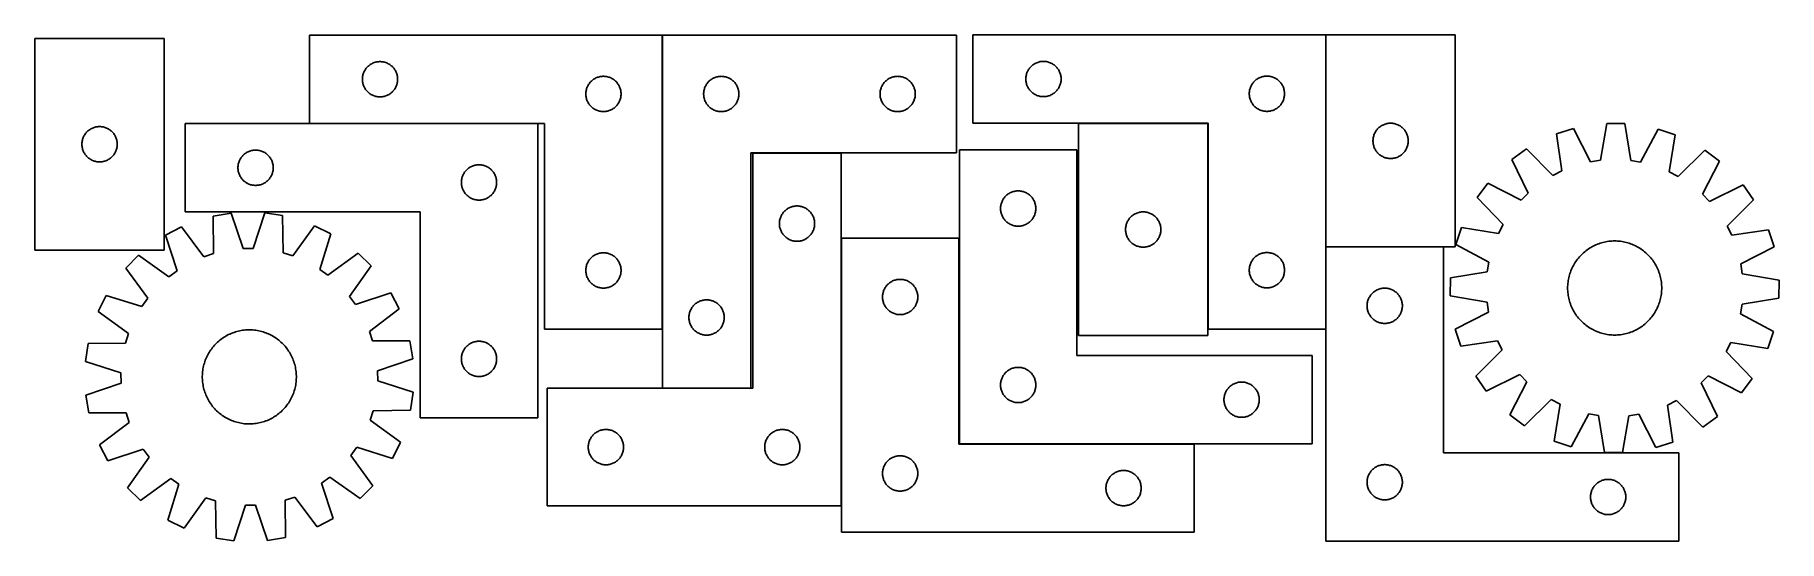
# Model space of a CAD drawing. Header units: millimetres. Extents: x 10 to 1493, y 7 to 437.
import ezdxf

# ---------------------------------------------------------------- set-up
doc = ezdxf.new("R2010")
doc.units = ezdxf.units.MM
doc.layers.add('COMMON', color=5, linetype='CONTINUOUS', true_color=0x0000ff)
doc.layers.add('CUT', color=7, linetype='CONTINUOUS', true_color=0x000000)

msp = doc.modelspace()

# ---------------------------------------------------------------- linework, layer by layer
at = {"layer": 'COMMON'}
for p, q in [((543.739459, 436.609443), (543.739459, 186.609443)), ((1107.922702, 436.738393), (1107.922702, 256.738393)), ((243.639459, 361.509442), (437.833185, 361.509442)), ((1007.722702, 186.820868), (1007.722702, 361.388242)), ((695.741758, 336.509443), (620.741758, 336.509443)), ((695.841759, 36.409442), (695.841759, 264.048402)), ((1107.922702, 256.538392), (1107.922702, 186.820868)), ((1108.022703, 256.638392), (1208.022703, 256.638392)), ((618.83946, 136.509443), (543.83946, 136.509443)), ((796.317016, 89.148402), (995.941759, 89.148402))]:
    msp.add_line(p, q, dxfattribs=at)
at = {"layer": 'CUT'}
for p, q in [((120.143736, 433.874331), (10.143736, 433.874331)), ((10.143736, 433.874331), (10.143736, 253.874331)), ((120.143736, 253.874331), (120.143736, 433.874331)), ((543.639459, 436.609443), (243.639459, 436.609443)), ((243.639459, 436.609443), (243.639459, 361.609443)), ((543.639459, 186.609443), (543.639459, 436.609443)), ((543.83946, 436.609443), (543.83946, 136.609443)), ((793.83946, 436.609443), (543.83946, 436.609443)), ((793.83946, 336.609443), (793.83946, 436.609443)), ((1107.822702, 436.820868), (807.822702, 436.820868)), ((807.822702, 436.820868), (807.822702, 361.820868)), ((1107.822702, 186.820868), (1107.822702, 436.820868)), ((1218.022703, 436.738393), (1108.022703, 436.738393)), ((1108.022703, 436.738393), (1108.022703, 256.738393)), ((1218.022703, 256.738393), (1218.022703, 436.738393)), ((288.659348, 399.881624), (288.718961, 400.651758)), ((288.718961, 400.651758), (288.818141, 401.417801)), ((288.818141, 401.417801), (288.956624, 402.177724)), ((288.956624, 402.177724), (289.134043, 402.929509)), ((289.134043, 402.929509), (289.349929, 403.671165)), ((289.349929, 403.671165), (289.603707, 404.400724)), ((289.603707, 404.400724), (289.894706, 405.116251)), ((289.894706, 405.116251), (290.222153, 405.81585)), ((290.222153, 405.81585), (290.585181, 406.497664)), ((290.585181, 406.497664), (290.982826, 407.159886)), ((290.982826, 407.159886), (291.414034, 407.800759)), ((291.414034, 407.800759), (291.877662, 408.418585)), ((291.877662, 408.418585), (292.37248, 409.011724)), ((292.37248, 409.011724), (292.897176, 409.578605)), ((292.897176, 409.578605), (293.450359, 410.117723)), ((293.450359, 410.117723), (294.030562, 410.627649)), ((294.030562, 410.627649), (294.636245, 411.107031)), ((294.636245, 411.107031), (295.265803, 411.554598)), ((295.265803, 411.554598), (295.917567, 411.969162)), ((295.917567, 411.969162), (296.589808, 412.349625)), ((296.589808, 412.349625), (297.280743, 412.694977)), ((297.280743, 412.694977), (297.988541, 413.004302)), ((297.988541, 413.004302), (298.711324, 413.276781)), ((298.711324, 413.276781), (299.447175, 413.511691)), ((299.447175, 413.511691), (300.194143, 413.708408)), ((300.194143, 413.708408), (300.950248, 413.866412)), ((300.950248, 413.866412), (301.713484, 413.985283)), ((301.713484, 413.985283), (302.481827, 414.064706)), ((302.481827, 414.064706), (303.253241, 414.10447)), ((303.253241, 414.10447), (304.025678, 414.10447)), ((304.025678, 414.10447), (304.797091, 414.064706)), ((304.797091, 414.064706), (305.565435, 413.985283)), ((305.565435, 413.985283), (306.328671, 413.866412)), ((306.328671, 413.866412), (307.084775, 413.708408)), ((307.084775, 413.708408), (307.831744, 413.511691)), ((307.831744, 413.511691), (308.567595, 413.276781)), ((308.567595, 413.276781), (309.290378, 413.004302)), ((309.290378, 413.004302), (309.998175, 412.694977)), ((309.998175, 412.694977), (310.68911, 412.349625)), ((310.68911, 412.349625), (311.361351, 411.969162)), ((311.361351, 411.969162), (312.013115, 411.554598)), ((312.013115, 411.554598), (312.642674, 411.107031)), ((312.642674, 411.107031), (313.248357, 410.627649)), ((313.248357, 410.627649), (313.828559, 410.117723)), ((313.828559, 410.117723), (314.381742, 409.578605)), ((314.381742, 409.578605), (314.906438, 409.011724)), ((314.906438, 409.011724), (315.401256, 408.418585)), ((315.401256, 408.418585), (315.864884, 407.800759)), ((315.864884, 407.800759), (316.296093, 407.159886)), ((316.296093, 407.159886), (316.693738, 406.497664)), ((316.693738, 406.497664), (317.056766, 405.81585)), ((317.056766, 405.81585), (317.384213, 405.116251)), ((317.384213, 405.116251), (317.675212, 404.400724)), ((317.675212, 404.400724), (317.92899, 403.671165)), ((317.92899, 403.671165), (318.144875, 402.929509)), ((318.144875, 402.929509), (318.322295, 402.177724)), ((318.322295, 402.177724), (318.460778, 401.417801)), ((318.460778, 401.417801), (318.559957, 400.651758)), ((318.559957, 400.651758), (318.619571, 399.881624)), ((487.280743, 400.194977), (487.988541, 400.504302)), ((487.988541, 400.504302), (488.711324, 400.776781)), ((488.711324, 400.776781), (489.447175, 401.011691)), ((489.447175, 401.011691), (490.194143, 401.208408)), ((490.194143, 401.208408), (490.950248, 401.366412)), ((490.950248, 401.366412), (491.713484, 401.485283)), ((491.713484, 401.485283), (492.481827, 401.564706)), ((492.481827, 401.564706), (493.253241, 401.60447)), ((493.253241, 401.60447), (494.025678, 401.60447)), ((494.025678, 401.60447), (494.797091, 401.564706)), ((494.797091, 401.564706), (495.565435, 401.485283)), ((495.565435, 401.485283), (496.328671, 401.366412)), ((496.328671, 401.366412), (497.084775, 401.208408)), ((497.084775, 401.208408), (497.831744, 401.011691)), ((497.831744, 401.011691), (498.567595, 400.776781)), ((498.567595, 400.776781), (499.290378, 400.504302)), ((499.290378, 400.504302), (499.998175, 400.194977)), ((587.832652, 400.354196), (588.548179, 400.645195)), ((588.548179, 400.645195), (589.277738, 400.898973)), ((589.277738, 400.898973), (590.019394, 401.114859)), ((590.019394, 401.114859), (590.771179, 401.292278)), ((590.771179, 401.292278), (591.531102, 401.430761)), ((591.531102, 401.430761), (592.297145, 401.529941)), ((592.297145, 401.529941), (593.067279, 401.589554)), ((593.067279, 401.589554), (593.83946, 401.609443)), ((593.83946, 401.609443), (594.611642, 401.589554)), ((594.611642, 401.589554), (595.381775, 401.529941)), ((595.381775, 401.529941), (596.147819, 401.430761)), ((596.147819, 401.430761), (596.907741, 401.292278)), ((596.907741, 401.292278), (597.659527, 401.114859)), ((597.659527, 401.114859), (598.401183, 400.898973)), ((598.401183, 400.898973), (599.130742, 400.645195)), ((599.130742, 400.645195), (599.846269, 400.354196)), ((737.832652, 400.354196), (738.548179, 400.645195)), ((738.548179, 400.645195), (739.277738, 400.898973)), ((739.277738, 400.898973), (740.019394, 401.114859)), ((740.019394, 401.114859), (740.771179, 401.292278)), ((740.771179, 401.292278), (741.531102, 401.430761)), ((741.531102, 401.430761), (742.297145, 401.529941)), ((742.297145, 401.529941), (743.067279, 401.589554)), ((743.067279, 401.589554), (743.83946, 401.609443)), ((743.83946, 401.609443), (744.611642, 401.589554)), ((744.611642, 401.589554), (745.381775, 401.529941)), ((745.381775, 401.529941), (746.147819, 401.430761)), ((746.147819, 401.430761), (746.907741, 401.292278)), ((746.907741, 401.292278), (747.659527, 401.114859)), ((747.659527, 401.114859), (748.401183, 400.898973)), ((748.401183, 400.898973), (749.130742, 400.645195)), ((749.130742, 400.645195), (749.846269, 400.354196)), ((852.842591, 400.09305), (852.902204, 400.863183)), ((852.902204, 400.863183), (853.001384, 401.629227)), ((853.001384, 401.629227), (853.139867, 402.389149)), ((853.139867, 402.389149), (853.317286, 403.140935)), ((853.317286, 403.140935), (853.533171, 403.882591)), ((853.533171, 403.882591), (853.78695, 404.61215)), ((853.78695, 404.61215), (854.077949, 405.327677)), ((854.077949, 405.327677), (854.405396, 406.027275)), ((854.405396, 406.027275), (854.768423, 406.709089)), ((854.768423, 406.709089), (855.166069, 407.371311)), ((855.166069, 407.371311), (855.597277, 408.012185)), ((855.597277, 408.012185), (856.060905, 408.630011)), ((856.060905, 408.630011), (856.555723, 409.22315)), ((856.555723, 409.22315), (857.080419, 409.790031)), ((857.080419, 409.790031), (857.633602, 410.329149)), ((857.633602, 410.329149), (858.213804, 410.839075)), ((858.213804, 410.839075), (858.819488, 411.318457)), ((858.819488, 411.318457), (859.449046, 411.766024)), ((859.449046, 411.766024), (860.10081, 412.180588)), ((860.10081, 412.180588), (860.773051, 412.56105)), ((860.773051, 412.56105), (861.463986, 412.906402)), ((861.463986, 412.906402), (862.171784, 413.215728)), ((862.171784, 413.215728), (862.894566, 413.488207)), ((862.894566, 413.488207), (863.630418, 413.723117)), ((863.630418, 413.723117), (864.377386, 413.919834)), ((864.377386, 413.919834), (865.133491, 414.077838)), ((865.133491, 414.077838), (865.896727, 414.196709)), ((865.896727, 414.196709), (866.66507, 414.276131)), ((866.66507, 414.276131), (867.436483, 414.315895)), ((867.436483, 414.315895), (868.208921, 414.315895)), ((868.208921, 414.315895), (868.980334, 414.276131)), ((868.980334, 414.276131), (869.748677, 414.196709)), ((869.748677, 414.196709), (870.511913, 414.077838)), ((870.511913, 414.077838), (871.268018, 413.919834)), ((871.268018, 413.919834), (872.014987, 413.723117)), ((872.014987, 413.723117), (872.750838, 413.488207)), ((872.750838, 413.488207), (873.47362, 413.215728)), ((873.47362, 413.215728), (874.181418, 412.906402)), ((874.181418, 412.906402), (874.872353, 412.56105)), ((874.872353, 412.56105), (875.544594, 412.180588)), ((875.544594, 412.180588), (876.196358, 411.766024)), ((876.196358, 411.766024), (876.825916, 411.318457)), ((876.825916, 411.318457), (877.4316, 410.839075)), ((877.4316, 410.839075), (878.011802, 410.329149)), ((878.011802, 410.329149), (878.564985, 409.790031)), ((878.564985, 409.790031), (879.089681, 409.22315)), ((879.089681, 409.22315), (879.584499, 408.630011)), ((879.584499, 408.630011), (880.048127, 408.012185)), ((880.048127, 408.012185), (880.479335, 407.371311)), ((880.479335, 407.371311), (880.876981, 406.709089)), ((880.876981, 406.709089), (881.240008, 406.027275)), ((881.240008, 406.027275), (881.567456, 405.327677)), ((881.567456, 405.327677), (881.858454, 404.61215)), ((881.858454, 404.61215), (882.112233, 403.882591)), ((882.112233, 403.882591), (882.328118, 403.140935)), ((882.328118, 403.140935), (882.505537, 402.389149)), ((882.505537, 402.389149), (882.644021, 401.629227)), ((882.644021, 401.629227), (882.7432, 400.863183)), ((882.7432, 400.863183), (882.802813, 400.09305)), ((1051.463986, 400.406402), (1052.171784, 400.715728)), ((1052.171784, 400.715728), (1052.894566, 400.988207)), ((1052.894566, 400.988207), (1053.630418, 401.223117)), ((1053.630418, 401.223117), (1054.377386, 401.419834)), ((1054.377386, 401.419834), (1055.133491, 401.577838)), ((1055.133491, 401.577838), (1055.896727, 401.696709)), ((1055.896727, 401.696709), (1056.66507, 401.776131)), ((1056.66507, 401.776131), (1057.436483, 401.815895)), ((1057.436483, 401.815895), (1058.208921, 401.815895)), ((1058.208921, 401.815895), (1058.980334, 401.776131)), ((1058.980334, 401.776131), (1059.748677, 401.696709)), ((1059.748677, 401.696709), (1060.511913, 401.577838)), ((1060.511913, 401.577838), (1061.268018, 401.419834)), ((1061.268018, 401.419834), (1062.014987, 401.223117)), ((1062.014987, 401.223117), (1062.750838, 400.988207)), ((1062.750838, 400.988207), (1063.47362, 400.715728)), ((1063.47362, 400.715728), (1064.181418, 400.406402)), ((288.639459, 399.109443), (288.659348, 399.881624)), ((288.659348, 398.337261), (288.639459, 399.109443)), ((288.718961, 397.567128), (288.659348, 398.337261)), ((288.818141, 396.801084), (288.718961, 397.567128)), ((288.956624, 396.041162), (288.818141, 396.801084)), ((289.134043, 395.289376), (288.956624, 396.041162)), ((289.349929, 394.54772), (289.134043, 395.289376)), ((289.603707, 393.818161), (289.349929, 394.54772)), ((289.894706, 393.102634), (289.603707, 393.818161)), ((290.222153, 392.403036), (289.894706, 393.102634)), ((290.585181, 391.721222), (290.222153, 392.403036)), ((290.982826, 391.059), (290.585181, 391.721222)), ((291.414034, 390.418126), (290.982826, 391.059)), ((291.877662, 389.8003), (291.414034, 390.418126)), ((292.37248, 389.207161), (291.877662, 389.8003)), ((292.897176, 388.64028), (292.37248, 389.207161)), ((293.450359, 388.101162), (292.897176, 388.64028)), ((294.030562, 387.591236), (293.450359, 388.101162)), ((294.636245, 387.111854), (294.030562, 387.591236)), ((295.265803, 386.664287), (294.636245, 387.111854)), ((295.917567, 386.249723), (295.265803, 386.664287)), ((296.589808, 385.869261), (295.917567, 386.249723)), ((297.280743, 385.523909), (296.589808, 385.869261)), ((310.68911, 385.869261), (309.998175, 385.523909)), ((311.361351, 386.249723), (310.68911, 385.869261)), ((312.013115, 386.664287), (311.361351, 386.249723)), ((312.642674, 387.111854), (312.013115, 386.664287)), ((313.248357, 387.591236), (312.642674, 387.111854)), ((313.828559, 388.101162), (313.248357, 387.591236)), ((314.381742, 388.64028), (313.828559, 388.101162)), ((314.906438, 389.207161), (314.381742, 388.64028)), ((315.401256, 389.8003), (314.906438, 389.207161)), ((315.864884, 390.418126), (315.401256, 389.8003)), ((316.296093, 391.059), (315.864884, 390.418126)), ((316.693738, 391.721222), (316.296093, 391.059)), ((317.056766, 392.403036), (316.693738, 391.721222)), ((317.384213, 393.102634), (317.056766, 392.403036)), ((317.675212, 393.818161), (317.384213, 393.102634)), ((317.92899, 394.54772), (317.675212, 393.818161)), ((318.144875, 395.289376), (317.92899, 394.54772)), ((318.322295, 396.041162), (318.144875, 395.289376)), ((318.460778, 396.801084), (318.322295, 396.041162)), ((318.559957, 397.567128), (318.460778, 396.801084)), ((318.619571, 398.337261), (318.559957, 397.567128)), ((318.619571, 399.881624), (318.639459, 399.109443)), ((318.639459, 399.109443), (318.619571, 398.337261)), ((478.639459, 386.609443), (478.659348, 387.381624)), ((478.659348, 385.837261), (478.639459, 386.609443)), ((478.659348, 387.381624), (478.718961, 388.151758)), ((478.718961, 385.067128), (478.659348, 385.837261)), ((478.718961, 388.151758), (478.818141, 388.917801)), ((478.818141, 388.917801), (478.956624, 389.677724)), ((478.956624, 389.677724), (479.134043, 390.429509)), ((479.134043, 390.429509), (479.349929, 391.171165)), ((479.349929, 391.171165), (479.603707, 391.900724)), ((479.603707, 391.900724), (479.894706, 392.616251)), ((479.894706, 392.616251), (480.222153, 393.31585)), ((480.222153, 393.31585), (480.585181, 393.997664)), ((480.585181, 393.997664), (480.982826, 394.659886)), ((480.982826, 394.659886), (481.414034, 395.300759)), ((481.414034, 395.300759), (481.877662, 395.918585)), ((481.877662, 395.918585), (482.37248, 396.511724)), ((482.37248, 396.511724), (482.897176, 397.078605)), ((482.897176, 397.078605), (483.450359, 397.617723)), ((483.450359, 397.617723), (484.030562, 398.127649)), ((484.030562, 398.127649), (484.636245, 398.607031)), ((484.636245, 398.607031), (485.265803, 399.054598)), ((485.265803, 399.054598), (485.917567, 399.469162)), ((485.917567, 399.469162), (486.589808, 399.849625)), ((486.589808, 399.849625), (487.280743, 400.194977)), ((499.998175, 400.194977), (500.68911, 399.849625)), ((500.68911, 399.849625), (501.361351, 399.469162)), ((501.361351, 399.469162), (502.013115, 399.054598)), ((502.013115, 399.054598), (502.642674, 398.607031)), ((502.642674, 398.607031), (503.248357, 398.127649)), ((503.248357, 398.127649), (503.828559, 397.617723)), ((503.828559, 397.617723), (504.381742, 397.078605)), ((504.381742, 397.078605), (504.906438, 396.511724)), ((504.906438, 396.511724), (505.401256, 395.918585)), ((505.401256, 395.918585), (505.864884, 395.300759)), ((505.864884, 395.300759), (506.296093, 394.659886)), ((506.296093, 394.659886), (506.693738, 393.997664)), ((506.693738, 393.997664), (507.056766, 393.31585)), ((507.056766, 393.31585), (507.384213, 392.616251)), ((507.384213, 392.616251), (507.675212, 391.900724)), ((507.675212, 391.900724), (507.92899, 391.171165)), ((507.92899, 391.171165), (508.144875, 390.429509)), ((508.144875, 390.429509), (508.322295, 389.677724)), ((508.322295, 389.677724), (508.460778, 388.917801)), ((508.460778, 388.917801), (508.559957, 388.151758)), ((508.559957, 388.151758), (508.619571, 387.381624)), ((508.619571, 385.837261), (508.559957, 385.067128)), ((508.619571, 387.381624), (508.639459, 386.609443)), ((508.639459, 386.609443), (508.619571, 385.837261)), ((578.844433, 386.995661), (578.884197, 387.767075)), ((578.844433, 386.223224), (578.844433, 386.995661)), ((578.884197, 385.451811), (578.844433, 386.223224)), ((578.884197, 387.767075), (578.96362, 388.535418)), ((578.96362, 388.535418), (579.082491, 389.298654)), ((579.082491, 389.298654), (579.240495, 390.054759)), ((579.240495, 390.054759), (579.437212, 390.801727)), ((579.437212, 390.801727), (579.672122, 391.537578)), ((579.672122, 391.537578), (579.944601, 392.260361)), ((579.944601, 392.260361), (580.253926, 392.968159)), ((580.253926, 392.968159), (580.599278, 393.659094)), ((580.599278, 393.659094), (580.979741, 394.331335)), ((580.979741, 394.331335), (581.394305, 394.983098)), ((581.394305, 394.983098), (581.841872, 395.612657)), ((581.841872, 395.612657), (582.321254, 396.21834)), ((582.321254, 396.21834), (582.83118, 396.798543)), ((582.83118, 396.798543), (583.370298, 397.351725)), ((583.370298, 397.351725), (583.937179, 397.876422)), ((583.937179, 397.876422), (584.530318, 398.37124)), ((584.530318, 398.37124), (585.148144, 398.834868)), ((585.148144, 398.834868), (585.789017, 399.266076)), ((585.789017, 399.266076), (586.451239, 399.663721)), ((586.451239, 399.663721), (587.133053, 400.026749)), ((587.133053, 400.026749), (587.832652, 400.354196)), ((599.846269, 400.354196), (600.545867, 400.026749)), ((600.545867, 400.026749), (601.227681, 399.663721)), ((601.227681, 399.663721), (601.889903, 399.266076)), ((601.889903, 399.266076), (602.530777, 398.834868)), ((602.530777, 398.834868), (603.148603, 398.37124)), ((603.148603, 398.37124), (603.741742, 397.876422)), ((603.741742, 397.876422), (604.308623, 397.351725)), ((604.308623, 397.351725), (604.847741, 396.798543)), ((604.847741, 396.798543), (605.357667, 396.21834)), ((605.357667, 396.21834), (605.837049, 395.612657)), ((605.837049, 395.612657), (606.284616, 394.983098)), ((606.284616, 394.983098), (606.69918, 394.331335)), ((606.69918, 394.331335), (607.079642, 393.659094)), ((607.079642, 393.659094), (607.424994, 392.968159)), ((607.424994, 392.968159), (607.73432, 392.260361)), ((607.73432, 392.260361), (608.006799, 391.537578)), ((608.006799, 391.537578), (608.241708, 390.801727)), ((608.241708, 390.801727), (608.438426, 390.054759)), ((608.438426, 390.054759), (608.59643, 389.298654)), ((608.59643, 389.298654), (608.7153, 388.535418)), ((608.7153, 388.535418), (608.794723, 387.767075)), ((608.794723, 387.767075), (608.834487, 386.995661)), ((608.834487, 386.223224), (608.794723, 385.451811)), ((608.834487, 386.995661), (608.834487, 386.223224)), ((728.844433, 386.995661), (728.884197, 387.767075)), ((728.844433, 386.223224), (728.844433, 386.995661)), ((728.884197, 385.451811), (728.844433, 386.223224)), ((728.884197, 387.767075), (728.96362, 388.535418)), ((728.96362, 388.535418), (729.082491, 389.298654)), ((729.082491, 389.298654), (729.240495, 390.054759)), ((729.240495, 390.054759), (729.437212, 390.801727)), ((729.437212, 390.801727), (729.672122, 391.537578)), ((729.672122, 391.537578), (729.944601, 392.260361)), ((729.944601, 392.260361), (730.253926, 392.968159)), ((730.253926, 392.968159), (730.599278, 393.659094)), ((730.599278, 393.659094), (730.979741, 394.331335)), ((730.979741, 394.331335), (731.394305, 394.983098)), ((731.394305, 394.983098), (731.841872, 395.612657)), ((731.841872, 395.612657), (732.321254, 396.21834)), ((732.321254, 396.21834), (732.83118, 396.798543)), ((732.83118, 396.798543), (733.370298, 397.351725)), ((733.370298, 397.351725), (733.937179, 397.876422)), ((733.937179, 397.876422), (734.530318, 398.37124)), ((734.530318, 398.37124), (735.148144, 398.834868)), ((735.148144, 398.834868), (735.789017, 399.266076)), ((735.789017, 399.266076), (736.451239, 399.663721)), ((736.451239, 399.663721), (737.133053, 400.026749)), ((737.133053, 400.026749), (737.832652, 400.354196)), ((749.846269, 400.354196), (750.545867, 400.026749)), ((750.545867, 400.026749), (751.227681, 399.663721)), ((751.227681, 399.663721), (751.889903, 399.266076)), ((751.889903, 399.266076), (752.530777, 398.834868)), ((752.530777, 398.834868), (753.148603, 398.37124)), ((753.148603, 398.37124), (753.741742, 397.876422)), ((753.741742, 397.876422), (754.308623, 397.351725)), ((754.308623, 397.351725), (754.847741, 396.798543)), ((754.847741, 396.798543), (755.357667, 396.21834)), ((755.357667, 396.21834), (755.837049, 395.612657)), ((755.837049, 395.612657), (756.284616, 394.983098)), ((756.284616, 394.983098), (756.69918, 394.331335)), ((756.69918, 394.331335), (757.079642, 393.659094)), ((757.079642, 393.659094), (757.424994, 392.968159)), ((757.424994, 392.968159), (757.73432, 392.260361)), ((757.73432, 392.260361), (758.006799, 391.537578)), ((758.006799, 391.537578), (758.241708, 390.801727)), ((758.241708, 390.801727), (758.438426, 390.054759)), ((758.438426, 390.054759), (758.59643, 389.298654)), ((758.59643, 389.298654), (758.7153, 388.535418)), ((758.7153, 388.535418), (758.794723, 387.767075)), ((758.794723, 387.767075), (758.834487, 386.995661)), ((758.834487, 386.223224), (758.794723, 385.451811)), ((758.834487, 386.995661), (758.834487, 386.223224)), ((852.822702, 399.320868), (852.842591, 400.09305)), ((852.842591, 398.548687), (852.822702, 399.320868)), ((852.902204, 397.778553), (852.842591, 398.548687)), ((853.001384, 397.01251), (852.902204, 397.778553)), ((853.139867, 396.252587), (853.001384, 397.01251)), ((853.317286, 395.500802), (853.139867, 396.252587)), ((853.533171, 394.759146), (853.317286, 395.500802)), ((853.78695, 394.029587), (853.533171, 394.759146)), ((854.077949, 393.31406), (853.78695, 394.029587)), ((854.405396, 392.614462), (854.077949, 393.31406)), ((854.768423, 391.932647), (854.405396, 392.614462)), ((855.166069, 391.270426), (854.768423, 391.932647)), ((855.597277, 390.629552), (855.166069, 391.270426)), ((856.060905, 390.011726), (855.597277, 390.629552)), ((856.555723, 389.418587), (856.060905, 390.011726)), ((857.080419, 388.851706), (856.555723, 389.418587)), ((857.633602, 388.312588), (857.080419, 388.851706)), ((858.213804, 387.802662), (857.633602, 388.312588)), ((858.819488, 387.32328), (858.213804, 387.802662)), ((859.449046, 386.875713), (858.819488, 387.32328)), ((860.10081, 386.461149), (859.449046, 386.875713)), ((860.773051, 386.080686), (860.10081, 386.461149)), ((861.463986, 385.735335), (860.773051, 386.080686)), ((862.171784, 385.426009), (861.463986, 385.735335)), ((874.181418, 385.735335), (873.47362, 385.426009)), ((874.872353, 386.080686), (874.181418, 385.735335)), ((875.544594, 386.461149), (874.872353, 386.080686)), ((876.196358, 386.875713), (875.544594, 386.461149)), ((876.825916, 387.32328), (876.196358, 386.875713)), ((877.4316, 387.802662), (876.825916, 387.32328)), ((878.011802, 388.312588), (877.4316, 387.802662)), ((878.564985, 388.851706), (878.011802, 388.312588)), ((879.089681, 389.418587), (878.564985, 388.851706)), ((879.584499, 390.011726), (879.089681, 389.418587)), ((880.048127, 390.629552), (879.584499, 390.011726)), ((880.479335, 391.270426), (880.048127, 390.629552)), ((880.876981, 391.932647), (880.479335, 391.270426)), ((881.240008, 392.614462), (880.876981, 391.932647)), ((881.567456, 393.31406), (881.240008, 392.614462)), ((881.858454, 394.029587), (881.567456, 393.31406)), ((882.112233, 394.759146), (881.858454, 394.029587)), ((882.328118, 395.500802), (882.112233, 394.759146)), ((882.505537, 396.252587), (882.328118, 395.500802)), ((882.644021, 397.01251), (882.505537, 396.252587)), ((882.7432, 397.778553), (882.644021, 397.01251)), ((882.802813, 398.548687), (882.7432, 397.778553)), ((882.802813, 400.09305), (882.822702, 399.320868)), ((882.822702, 399.320868), (882.802813, 398.548687)), ((1042.822702, 386.820868), (1042.842591, 387.59305)), ((1042.842591, 386.048687), (1042.822702, 386.820868)), ((1042.842591, 387.59305), (1042.902204, 388.363183)), ((1042.902204, 385.278553), (1042.842591, 386.048687)), ((1042.902204, 388.363183), (1043.001384, 389.129227)), ((1043.001384, 389.129227), (1043.139867, 389.889149)), ((1043.139867, 389.889149), (1043.317286, 390.640935)), ((1043.317286, 390.640935), (1043.533171, 391.382591)), ((1043.533171, 391.382591), (1043.78695, 392.11215)), ((1043.78695, 392.11215), (1044.077949, 392.827677)), ((1044.077949, 392.827677), (1044.405396, 393.527275)), ((1044.405396, 393.527275), (1044.768423, 394.209089)), ((1044.768423, 394.209089), (1045.166069, 394.871311)), ((1045.166069, 394.871311), (1045.597277, 395.512185)), ((1045.597277, 395.512185), (1046.060905, 396.130011)), ((1046.060905, 396.130011), (1046.555723, 396.72315)), ((1046.555723, 396.72315), (1047.080419, 397.290031)), ((1047.080419, 397.290031), (1047.633602, 397.829149)), ((1047.633602, 397.829149), (1048.213804, 398.339075)), ((1048.213804, 398.339075), (1048.819488, 398.818457)), ((1048.819488, 398.818457), (1049.449046, 399.266024)), ((1049.449046, 399.266024), (1050.10081, 399.680588)), ((1050.10081, 399.680588), (1050.773051, 400.06105)), ((1050.773051, 400.06105), (1051.463986, 400.406402)), ((1064.181418, 400.406402), (1064.872353, 400.06105)), ((1064.872353, 400.06105), (1065.544594, 399.680588)), ((1065.544594, 399.680588), (1066.196358, 399.266024)), ((1066.196358, 399.266024), (1066.825916, 398.818457)), ((1066.825916, 398.818457), (1067.4316, 398.339075)), ((1067.4316, 398.339075), (1068.011802, 397.829149)), ((1068.011802, 397.829149), (1068.564985, 397.290031)), ((1068.564985, 397.290031), (1069.089681, 396.72315)), ((1069.089681, 396.72315), (1069.584499, 396.130011)), ((1069.584499, 396.130011), (1070.048127, 395.512185)), ((1070.048127, 395.512185), (1070.479335, 394.871311)), ((1070.479335, 394.871311), (1070.876981, 394.209089)), ((1070.876981, 394.209089), (1071.240008, 393.527275)), ((1071.240008, 393.527275), (1071.567456, 392.827677)), ((1071.567456, 392.827677), (1071.858454, 392.11215)), ((1071.858454, 392.11215), (1072.112233, 391.382591)), ((1072.112233, 391.382591), (1072.328118, 390.640935)), ((1072.328118, 390.640935), (1072.505537, 389.889149)), ((1072.505537, 389.889149), (1072.644021, 389.129227)), ((1072.644021, 389.129227), (1072.7432, 388.363183)), ((1072.7432, 388.363183), (1072.802813, 387.59305)), ((1072.802813, 386.048687), (1072.7432, 385.278553)), ((1072.802813, 387.59305), (1072.822702, 386.820868)), ((1072.822702, 386.820868), (1072.802813, 386.048687)), ((297.988541, 385.214583), (297.280743, 385.523909)), ((298.711324, 384.942104), (297.988541, 385.214583)), ((299.447175, 384.707195), (298.711324, 384.942104)), ((300.194143, 384.510477), (299.447175, 384.707195)), ((300.950248, 384.352473), (300.194143, 384.510477)), ((301.713484, 384.233603), (300.950248, 384.352473)), ((302.481827, 384.15418), (301.713484, 384.233603)), ((303.253241, 384.114416), (302.481827, 384.15418)), ((304.025678, 384.114416), (303.253241, 384.114416)), ((304.797091, 384.15418), (304.025678, 384.114416)), ((305.565435, 384.233603), (304.797091, 384.15418)), ((306.328671, 384.352473), (305.565435, 384.233603)), ((307.084775, 384.510477), (306.328671, 384.352473)), ((307.831744, 384.707195), (307.084775, 384.510477)), ((308.567595, 384.942104), (307.831744, 384.707195)), ((309.290378, 385.214583), (308.567595, 384.942104)), ((309.998175, 385.523909), (309.290378, 385.214583)), ((478.818141, 384.301084), (478.718961, 385.067128)), ((478.956624, 383.541162), (478.818141, 384.301084)), ((479.134043, 382.789376), (478.956624, 383.541162)), ((479.349929, 382.04772), (479.134043, 382.789376)), ((479.603707, 381.318161), (479.349929, 382.04772)), ((479.894706, 380.602634), (479.603707, 381.318161)), ((480.222153, 379.903036), (479.894706, 380.602634)), ((480.585181, 379.221222), (480.222153, 379.903036)), ((480.982826, 378.559), (480.585181, 379.221222)), ((481.414034, 377.918126), (480.982826, 378.559)), ((481.877662, 377.3003), (481.414034, 377.918126)), ((482.37248, 376.707161), (481.877662, 377.3003)), ((482.897176, 376.14028), (482.37248, 376.707161)), ((483.450359, 375.601162), (482.897176, 376.14028)), ((484.030562, 375.091236), (483.450359, 375.601162)), ((484.636245, 374.611854), (484.030562, 375.091236)), ((485.265803, 374.164287), (484.636245, 374.611854)), ((485.917567, 373.749723), (485.265803, 374.164287)), ((486.589808, 373.369261), (485.917567, 373.749723)), ((487.280743, 373.023909), (486.589808, 373.369261)), ((487.988541, 372.714583), (487.280743, 373.023909)), ((488.711324, 372.442104), (487.988541, 372.714583)), ((489.447175, 372.207195), (488.711324, 372.442104)), ((490.194143, 372.010477), (489.447175, 372.207195)), ((490.950248, 371.852473), (490.194143, 372.010477)), ((491.713484, 371.733603), (490.950248, 371.852473)), ((492.481827, 371.65418), (491.713484, 371.733603)), ((493.253241, 371.614416), (492.481827, 371.65418)), ((494.025678, 371.614416), (493.253241, 371.614416)), ((494.797091, 371.65418), (494.025678, 371.614416)), ((495.565435, 371.733603), (494.797091, 371.65418)), ((496.328671, 371.852473), (495.565435, 371.733603)), ((497.084775, 372.010477), (496.328671, 371.852473)), ((497.831744, 372.207195), (497.084775, 372.010477)), ((498.567595, 372.442104), (497.831744, 372.207195)), ((499.290378, 372.714583), (498.567595, 372.442104)), ((499.998175, 373.023909), (499.290378, 372.714583)), ((500.68911, 373.369261), (499.998175, 373.023909)), ((501.361351, 373.749723), (500.68911, 373.369261)), ((502.013115, 374.164287), (501.361351, 373.749723)), ((502.642674, 374.611854), (502.013115, 374.164287)), ((503.248357, 375.091236), (502.642674, 374.611854)), ((503.828559, 375.601162), (503.248357, 375.091236)), ((504.381742, 376.14028), (503.828559, 375.601162)), ((504.906438, 376.707161), (504.381742, 376.14028)), ((505.401256, 377.3003), (504.906438, 376.707161)), ((505.864884, 377.918126), (505.401256, 377.3003)), ((506.296093, 378.559), (505.864884, 377.918126)), ((506.693738, 379.221222), (506.296093, 378.559)), ((507.056766, 379.903036), (506.693738, 379.221222)), ((507.384213, 380.602634), (507.056766, 379.903036)), ((507.675212, 381.318161), (507.384213, 380.602634)), ((507.92899, 382.04772), (507.675212, 381.318161)), ((508.144875, 382.789376), (507.92899, 382.04772)), ((508.322295, 383.541162), (508.144875, 382.789376)), ((508.460778, 384.301084), (508.322295, 383.541162)), ((508.559957, 385.067128), (508.460778, 384.301084)), ((578.96362, 384.683467), (578.884197, 385.451811)), ((579.082491, 383.920231), (578.96362, 384.683467)), ((579.240495, 383.164127), (579.082491, 383.920231)), ((579.437212, 382.417158), (579.240495, 383.164127)), ((579.672122, 381.681307), (579.437212, 382.417158)), ((579.944601, 380.958524), (579.672122, 381.681307)), ((580.253926, 380.250727), (579.944601, 380.958524)), ((580.599278, 379.559792), (580.253926, 380.250727)), ((580.979741, 378.887551), (580.599278, 379.559792)), ((581.394305, 378.235787), (580.979741, 378.887551)), ((581.841872, 377.606228), (581.394305, 378.235787)), ((582.321254, 377.000545), (581.841872, 377.606228)), ((582.83118, 376.420343), (582.321254, 377.000545)), ((583.370298, 375.86716), (582.83118, 376.420343)), ((583.937179, 375.342464), (583.370298, 375.86716)), ((584.530318, 374.847646), (583.937179, 375.342464)), ((585.148144, 374.384018), (584.530318, 374.847646)), ((585.789017, 373.952809), (585.148144, 374.384018)), ((586.451239, 373.555164), (585.789017, 373.952809)), ((587.133053, 373.192136), (586.451239, 373.555164)), ((587.832652, 372.864689), (587.133053, 373.192136)), ((588.548179, 372.57369), (587.832652, 372.864689)), ((589.277738, 372.319912), (588.548179, 372.57369)), ((590.019394, 372.104027), (589.277738, 372.319912)), ((590.771179, 371.926607), (590.019394, 372.104027)), ((591.531102, 371.788124), (590.771179, 371.926607)), ((592.297145, 371.688945), (591.531102, 371.788124)), ((593.067279, 371.629331), (592.297145, 371.688945)), ((593.83946, 371.609443), (593.067279, 371.629331)), ((594.611642, 371.629331), (593.83946, 371.609443)), ((595.381775, 371.688945), (594.611642, 371.629331)), ((596.147819, 371.788124), (595.381775, 371.688945)), ((596.907741, 371.926607), (596.147819, 371.788124)), ((597.659527, 372.104027), (596.907741, 371.926607)), ((598.401183, 372.319912), (597.659527, 372.104027)), ((599.130742, 372.57369), (598.401183, 372.319912)), ((599.846269, 372.864689), (599.130742, 372.57369)), ((600.545867, 373.192136), (599.846269, 372.864689)), ((601.227681, 373.555164), (600.545867, 373.192136)), ((601.889903, 373.952809), (601.227681, 373.555164)), ((602.530777, 374.384018), (601.889903, 373.952809)), ((603.148603, 374.847646), (602.530777, 374.384018)), ((603.741742, 375.342464), (603.148603, 374.847646)), ((604.308623, 375.86716), (603.741742, 375.342464)), ((604.847741, 376.420343), (604.308623, 375.86716)), ((605.357667, 377.000545), (604.847741, 376.420343)), ((605.837049, 377.606228), (605.357667, 377.000545)), ((606.284616, 378.235787), (605.837049, 377.606228)), ((606.69918, 378.887551), (606.284616, 378.235787)), ((607.079642, 379.559792), (606.69918, 378.887551)), ((607.424994, 380.250727), (607.079642, 379.559792)), ((607.73432, 380.958524), (607.424994, 380.250727)), ((608.006799, 381.681307), (607.73432, 380.958524)), ((608.241708, 382.417158), (608.006799, 381.681307)), ((608.438426, 383.164127), (608.241708, 382.417158)), ((608.59643, 383.920231), (608.438426, 383.164127)), ((608.7153, 384.683467), (608.59643, 383.920231)), ((608.794723, 385.451811), (608.7153, 384.683467)), ((728.96362, 384.683467), (728.884197, 385.451811)), ((729.082491, 383.920231), (728.96362, 384.683467)), ((729.240495, 383.164127), (729.082491, 383.920231)), ((729.437212, 382.417158), (729.240495, 383.164127)), ((729.672122, 381.681307), (729.437212, 382.417158)), ((729.944601, 380.958524), (729.672122, 381.681307)), ((730.253926, 380.250727), (729.944601, 380.958524)), ((730.599278, 379.559792), (730.253926, 380.250727)), ((730.979741, 378.887551), (730.599278, 379.559792)), ((731.394305, 378.235787), (730.979741, 378.887551)), ((731.841872, 377.606228), (731.394305, 378.235787)), ((732.321254, 377.000545), (731.841872, 377.606228)), ((732.83118, 376.420343), (732.321254, 377.000545)), ((733.370298, 375.86716), (732.83118, 376.420343)), ((733.937179, 375.342464), (733.370298, 375.86716)), ((734.530318, 374.847646), (733.937179, 375.342464)), ((735.148144, 374.384018), (734.530318, 374.847646)), ((735.789017, 373.952809), (735.148144, 374.384018)), ((736.451239, 373.555164), (735.789017, 373.952809)), ((737.133053, 373.192136), (736.451239, 373.555164)), ((737.832652, 372.864689), (737.133053, 373.192136)), ((738.548179, 372.57369), (737.832652, 372.864689)), ((739.277738, 372.319912), (738.548179, 372.57369)), ((740.019394, 372.104027), (739.277738, 372.319912)), ((740.771179, 371.926607), (740.019394, 372.104027)), ((741.531102, 371.788124), (740.771179, 371.926607)), ((742.297145, 371.688945), (741.531102, 371.788124)), ((743.067279, 371.629331), (742.297145, 371.688945)), ((743.83946, 371.609443), (743.067279, 371.629331)), ((744.611642, 371.629331), (743.83946, 371.609443)), ((745.381775, 371.688945), (744.611642, 371.629331)), ((746.147819, 371.788124), (745.381775, 371.688945)), ((746.907741, 371.926607), (746.147819, 371.788124)), ((747.659527, 372.104027), (746.907741, 371.926607)), ((748.401183, 372.319912), (747.659527, 372.104027)), ((749.130742, 372.57369), (748.401183, 372.319912)), ((749.846269, 372.864689), (749.130742, 372.57369)), ((750.545867, 373.192136), (749.846269, 372.864689)), ((751.227681, 373.555164), (750.545867, 373.192136)), ((751.889903, 373.952809), (751.227681, 373.555164)), ((752.530777, 374.384018), (751.889903, 373.952809)), ((753.148603, 374.847646), (752.530777, 374.384018)), ((753.741742, 375.342464), (753.148603, 374.847646)), ((754.308623, 375.86716), (753.741742, 375.342464)), ((754.847741, 376.420343), (754.308623, 375.86716)), ((755.357667, 377.000545), (754.847741, 376.420343)), ((755.837049, 377.606228), (755.357667, 377.000545)), ((756.284616, 378.235787), (755.837049, 377.606228)), ((756.69918, 378.887551), (756.284616, 378.235787)), ((757.079642, 379.559792), (756.69918, 378.887551)), ((757.424994, 380.250727), (757.079642, 379.559792)), ((757.73432, 380.958524), (757.424994, 380.250727)), ((758.006799, 381.681307), (757.73432, 380.958524)), ((758.241708, 382.417158), (758.006799, 381.681307)), ((758.438426, 383.164127), (758.241708, 382.417158)), ((758.59643, 383.920231), (758.438426, 383.164127)), ((758.7153, 384.683467), (758.59643, 383.920231)), ((758.794723, 385.451811), (758.7153, 384.683467)), ((862.894566, 385.15353), (862.171784, 385.426009)), ((863.630418, 384.91862), (862.894566, 385.15353)), ((864.377386, 384.721903), (863.630418, 384.91862)), ((865.133491, 384.563899), (864.377386, 384.721903)), ((865.896727, 384.445028), (865.133491, 384.563899)), ((866.66507, 384.365606), (865.896727, 384.445028)), ((867.436483, 384.325841), (866.66507, 384.365606)), ((868.208921, 384.325841), (867.436483, 384.325841)), ((868.980334, 384.365606), (868.208921, 384.325841)), ((869.748677, 384.445028), (868.980334, 384.365606)), ((870.511913, 384.563899), (869.748677, 384.445028)), ((871.268018, 384.721903), (870.511913, 384.563899)), ((872.014987, 384.91862), (871.268018, 384.721903)), ((872.750838, 385.15353), (872.014987, 384.91862)), ((873.47362, 385.426009), (872.750838, 385.15353)), ((1043.001384, 384.51251), (1042.902204, 385.278553)), ((1043.139867, 383.752587), (1043.001384, 384.51251)), ((1043.317286, 383.000802), (1043.139867, 383.752587)), ((1043.533171, 382.259146), (1043.317286, 383.000802)), ((1043.78695, 381.529587), (1043.533171, 382.259146)), ((1044.077949, 380.81406), (1043.78695, 381.529587)), ((1044.405396, 380.114462), (1044.077949, 380.81406)), ((1044.768423, 379.432647), (1044.405396, 380.114462)), ((1045.166069, 378.770426), (1044.768423, 379.432647)), ((1045.597277, 378.129552), (1045.166069, 378.770426)), ((1046.060905, 377.511726), (1045.597277, 378.129552)), ((1046.555723, 376.918587), (1046.060905, 377.511726)), ((1047.080419, 376.351706), (1046.555723, 376.918587)), ((1047.633602, 375.812588), (1047.080419, 376.351706)), ((1048.213804, 375.302662), (1047.633602, 375.812588)), ((1048.819488, 374.82328), (1048.213804, 375.302662)), ((1049.449046, 374.375713), (1048.819488, 374.82328)), ((1050.10081, 373.961149), (1049.449046, 374.375713)), ((1050.773051, 373.580686), (1050.10081, 373.961149)), ((1051.463986, 373.235335), (1050.773051, 373.580686)), ((1052.171784, 372.926009), (1051.463986, 373.235335)), ((1052.894566, 372.65353), (1052.171784, 372.926009)), ((1053.630418, 372.41862), (1052.894566, 372.65353)), ((1054.377386, 372.221903), (1053.630418, 372.41862)), ((1055.133491, 372.063899), (1054.377386, 372.221903)), ((1055.896727, 371.945028), (1055.133491, 372.063899)), ((1056.66507, 371.865606), (1055.896727, 371.945028)), ((1057.436483, 371.825841), (1056.66507, 371.865606)), ((1058.208921, 371.825841), (1057.436483, 371.825841)), ((1058.980334, 371.865606), (1058.208921, 371.825841)), ((1059.748677, 371.945028), (1058.980334, 371.865606)), ((1060.511913, 372.063899), (1059.748677, 371.945028)), ((1061.268018, 372.221903), (1060.511913, 372.063899)), ((1062.014987, 372.41862), (1061.268018, 372.221903)), ((1062.750838, 372.65353), (1062.014987, 372.41862)), ((1063.47362, 372.926009), (1062.750838, 372.65353)), ((1064.181418, 373.235335), (1063.47362, 372.926009)), ((1064.872353, 373.580686), (1064.181418, 373.235335)), ((1065.544594, 373.961149), (1064.872353, 373.580686)), ((1066.196358, 374.375713), (1065.544594, 373.961149)), ((1066.825916, 374.82328), (1066.196358, 374.375713)), ((1067.4316, 375.302662), (1066.825916, 374.82328)), ((1068.011802, 375.812588), (1067.4316, 375.302662)), ((1068.564985, 376.351706), (1068.011802, 375.812588)), ((1069.089681, 376.918587), (1068.564985, 376.351706)), ((1069.584499, 377.511726), (1069.089681, 376.918587)), ((1070.048127, 378.129552), (1069.584499, 377.511726)), ((1070.479335, 378.770426), (1070.048127, 378.129552)), ((1070.876981, 379.432647), (1070.479335, 378.770426)), ((1071.240008, 380.114462), (1070.876981, 379.432647)), ((1071.567456, 380.81406), (1071.240008, 380.114462)), ((1071.858454, 381.529587), (1071.567456, 380.81406)), ((1072.112233, 382.259146), (1071.858454, 381.529587)), ((1072.328118, 383.000802), (1072.112233, 382.259146)), ((1072.505537, 383.752587), (1072.328118, 383.000802)), ((1072.644021, 384.51251), (1072.505537, 383.752587)), ((1072.7432, 385.278553), (1072.644021, 384.51251)), ((55.834594, 355.636128), (56.452419, 356.099756)), ((56.452419, 356.099756), (57.093293, 356.530964)), ((57.093293, 356.530964), (57.755515, 356.928609)), ((57.755515, 356.928609), (58.437329, 357.291637)), ((58.437329, 357.291637), (59.136927, 357.619084)), ((59.136927, 357.619084), (59.852455, 357.910083)), ((59.852455, 357.910083), (60.582013, 358.163861)), ((60.582013, 358.163861), (61.323669, 358.379746)), ((61.323669, 358.379746), (62.075455, 358.557166)), ((62.075455, 358.557166), (62.835377, 358.695649)), ((62.835377, 358.695649), (63.601421, 358.794829)), ((63.601421, 358.794829), (64.371554, 358.854442)), ((64.371554, 358.854442), (65.143736, 358.874331)), ((65.143736, 358.874331), (65.915917, 358.854442)), ((65.915917, 358.854442), (66.686051, 358.794829)), ((66.686051, 358.794829), (67.452094, 358.695649)), ((67.452094, 358.695649), (68.212017, 358.557166)), ((68.212017, 358.557166), (68.963803, 358.379746)), ((68.963803, 358.379746), (69.705458, 358.163861)), ((69.705458, 358.163861), (70.435017, 357.910083)), ((70.435017, 357.910083), (71.150544, 357.619084)), ((71.150544, 357.619084), (71.850143, 357.291637)), ((71.850143, 357.291637), (72.531957, 356.928609)), ((72.531957, 356.928609), (73.194179, 356.530964)), ((73.194179, 356.530964), (73.835052, 356.099756)), ((73.835052, 356.099756), (74.452878, 355.636128)), ((437.833185, 361.409442), (137.833185, 361.409442)), ((137.833185, 361.409442), (137.833185, 286.409442)), ((243.639459, 361.609443), (443.639459, 361.609443)), ((437.833185, 111.409442), (437.833185, 361.409442)), ((443.639459, 361.609443), (443.639459, 186.609443)), ((807.822702, 361.820868), (1007.822702, 361.820868)), ((897.622701, 361.388242), (897.622701, 181.388242)), ((1007.622701, 361.388242), (897.622701, 361.388242)), ((1007.622701, 181.388242), (1007.622701, 361.388242)), ((1007.822702, 361.820868), (1007.822702, 186.820868)), ((1151.025114, 355.741607), (1151.504496, 356.347291)), ((1151.504496, 356.347291), (1152.014423, 356.927493)), ((1152.014423, 356.927493), (1152.553541, 357.480676)), ((1152.553541, 357.480676), (1153.120421, 358.005372)), ((1153.120421, 358.005372), (1153.713561, 358.50019)), ((1153.713561, 358.50019), (1154.331387, 358.963818)), ((1154.331387, 358.963818), (1154.97226, 359.395026)), ((1154.97226, 359.395026), (1155.634482, 359.792671)), ((1155.634482, 359.792671), (1156.316296, 360.155699)), ((1156.316296, 360.155699), (1157.015895, 360.483146)), ((1157.015895, 360.483146), (1157.731422, 360.774145)), ((1157.731422, 360.774145), (1158.460981, 361.027924)), ((1158.460981, 361.027924), (1159.202636, 361.243809)), ((1159.202636, 361.243809), (1159.954422, 361.421228)), ((1159.954422, 361.421228), (1160.714344, 361.559711)), ((1160.714344, 361.559711), (1161.480388, 361.658891)), ((1161.480388, 361.658891), (1162.250522, 361.718504)), ((1162.250522, 361.718504), (1163.022703, 361.738393)), ((1163.022703, 361.738393), (1163.794884, 361.718504)), ((1163.794884, 361.718504), (1164.565018, 361.658891)), ((1164.565018, 361.658891), (1165.331062, 361.559711)), ((1165.331062, 361.559711), (1166.090984, 361.421228)), ((1166.090984, 361.421228), (1166.84277, 361.243809)), ((1166.84277, 361.243809), (1167.584426, 361.027924)), ((1167.584426, 361.027924), (1168.313984, 360.774145)), ((1168.313984, 360.774145), (1169.029512, 360.483146)), ((1169.029512, 360.483146), (1169.72911, 360.155699)), ((1169.72911, 360.155699), (1170.410924, 359.792671)), ((1170.410924, 359.792671), (1171.073146, 359.395026)), ((1171.073146, 359.395026), (1171.71402, 358.963818)), ((1171.71402, 358.963818), (1172.331845, 358.50019)), ((1172.331845, 358.50019), (1172.924985, 358.005372)), ((1172.924985, 358.005372), (1173.491865, 357.480676)), ((1173.491865, 357.480676), (1174.030984, 356.927493)), ((1174.030984, 356.927493), (1174.54091, 356.347291)), ((1174.54091, 356.347291), (1175.020292, 355.741607)), ((1318.684894, 357.269409), (1304.017171, 352.623071)), ((1333.052688, 328.94025), (1318.684894, 357.269409)), ((1346.904587, 361.525546), (1341.531143, 330.218983)), ((1362.290218, 361.4119), (1346.904587, 361.525546)), ((1367.200611, 330.029377), (1362.290218, 361.4119)), ((1390.44396, 356.739362), (1375.659252, 328.625538)), ((1405.041446, 351.876858), (1390.44396, 356.739362)), ((50.148709, 344.260549), (50.188473, 345.031963)), ((50.148709, 343.488112), (50.148709, 344.260549)), ((50.188473, 342.716699), (50.148709, 343.488112)), ((50.188473, 345.031963), (50.267896, 345.800306)), ((50.267896, 341.948355), (50.188473, 342.716699)), ((50.267896, 345.800306), (50.386767, 346.563542)), ((50.386767, 341.185119), (50.267896, 341.948355)), ((50.386767, 346.563542), (50.54477, 347.319647)), ((50.54477, 340.429014), (50.386767, 341.185119)), ((50.54477, 347.319647), (50.741488, 348.066615)), ((50.741488, 348.066615), (50.976397, 348.802466)), ((50.976397, 348.802466), (51.248876, 349.525249)), ((51.248876, 349.525249), (51.558202, 350.233046)), ((51.558202, 350.233046), (51.903554, 350.923982)), ((51.903554, 350.923982), (52.284016, 351.596223)), ((52.284016, 351.596223), (52.698581, 352.247986)), ((52.698581, 352.247986), (53.146147, 352.877545)), ((53.146147, 352.877545), (53.625529, 353.483228)), ((53.625529, 353.483228), (54.135455, 354.063431)), ((54.135455, 354.063431), (54.674573, 354.616613)), ((54.674573, 354.616613), (55.241454, 355.14131)), ((55.241454, 355.14131), (55.834594, 355.636128)), ((74.452878, 355.636128), (75.046018, 355.14131)), ((75.046018, 355.14131), (75.612898, 354.616613)), ((75.612898, 354.616613), (76.152016, 354.063431)), ((76.152016, 354.063431), (76.661942, 353.483228)), ((76.661942, 353.483228), (77.141324, 352.877545)), ((77.141324, 352.877545), (77.588891, 352.247986)), ((77.588891, 352.247986), (78.003455, 351.596223)), ((78.003455, 351.596223), (78.383918, 350.923982)), ((78.383918, 350.923982), (78.72927, 350.233046)), ((78.72927, 350.233046), (79.038595, 349.525249)), ((79.038595, 349.525249), (79.311074, 348.802466)), ((79.311074, 348.802466), (79.545984, 348.066615)), ((79.545984, 348.066615), (79.742701, 347.319647)), ((79.742701, 347.319647), (79.900705, 346.563542)), ((79.900705, 341.185119), (79.742701, 340.429014)), ((79.900705, 346.563542), (80.019576, 345.800306)), ((80.019576, 341.948355), (79.900705, 341.185119)), ((80.019576, 345.800306), (80.098999, 345.031963)), ((80.098999, 342.716699), (80.019576, 341.948355)), ((80.098999, 345.031963), (80.138763, 344.260549)), ((80.138763, 343.488112), (80.098999, 342.716699)), ((80.138763, 344.260549), (80.138763, 343.488112)), ((1148.027676, 347.124612), (1148.06744, 347.896025)), ((1148.027676, 346.352174), (1148.027676, 347.124612)), ((1148.06744, 345.580761), (1148.027676, 346.352174)), ((1148.06744, 347.896025), (1148.146863, 348.664368)), ((1148.146863, 344.812418), (1148.06744, 345.580761)), ((1148.146863, 348.664368), (1148.265734, 349.427604)), ((1148.265734, 344.049181), (1148.146863, 344.812418)), ((1148.265734, 349.427604), (1148.423737, 350.183709)), ((1148.423737, 343.293077), (1148.265734, 344.049181)), ((1148.423737, 350.183709), (1148.620455, 350.930677)), ((1148.620455, 342.546108), (1148.423737, 343.293077)), ((1148.620455, 350.930677), (1148.855365, 351.666529)), ((1148.855365, 341.810257), (1148.620455, 342.546108)), ((1148.855365, 351.666529), (1149.127844, 352.389311)), ((1149.127844, 341.087474), (1148.855365, 341.810257)), ((1149.127844, 352.389311), (1149.437169, 353.097109)), ((1149.437169, 353.097109), (1149.782521, 353.788044)), ((1149.782521, 353.788044), (1150.162984, 354.460285)), ((1150.162984, 354.460285), (1150.577548, 355.112049)), ((1150.577548, 355.112049), (1151.025114, 355.741607)), ((1175.020292, 355.741607), (1175.467858, 355.112049)), ((1175.467858, 355.112049), (1175.882423, 354.460285)), ((1175.882423, 354.460285), (1176.262885, 353.788044)), ((1176.262885, 353.788044), (1176.608237, 353.097109)), ((1176.608237, 353.097109), (1176.917563, 352.389311)), ((1176.917563, 352.389311), (1177.190042, 351.666529)), ((1177.190042, 341.810257), (1176.917563, 341.087474)), ((1177.190042, 351.666529), (1177.424951, 350.930677)), ((1177.424951, 342.546108), (1177.190042, 341.810257)), ((1177.424951, 350.930677), (1177.621669, 350.183709)), ((1177.621669, 343.293077), (1177.424951, 342.546108)), ((1177.621669, 350.183709), (1177.779672, 349.427604)), ((1177.779672, 344.049181), (1177.621669, 343.293077)), ((1177.779672, 349.427604), (1177.898543, 348.664368)), ((1177.898543, 344.812418), (1177.779672, 344.049181)), ((1177.898543, 348.664368), (1177.977966, 347.896025)), ((1177.977966, 345.580761), (1177.898543, 344.812418)), ((1177.977966, 347.896025), (1178.01773, 347.124612)), ((1178.01773, 346.352174), (1177.977966, 345.580761)), ((1178.01773, 347.124612), (1178.01773, 346.352174)), ((1304.017171, 352.623071), (1308.580982, 321.188275)), ((1400.013774, 320.512909), (1405.041446, 351.876858)), ((50.741488, 339.682046), (50.54477, 340.429014)), ((50.976397, 338.946195), (50.741488, 339.682046)), ((51.248876, 338.223412), (50.976397, 338.946195)), ((51.558202, 337.515615), (51.248876, 338.223412)), ((51.903554, 336.824679), (51.558202, 337.515615)), ((52.284016, 336.152439), (51.903554, 336.824679)), ((52.698581, 335.500675), (52.284016, 336.152439)), ((53.146147, 334.871116), (52.698581, 335.500675)), ((53.625529, 334.265433), (53.146147, 334.871116)), ((54.135455, 333.685231), (53.625529, 334.265433)), ((54.674573, 333.132048), (54.135455, 333.685231)), ((55.241454, 332.607352), (54.674573, 333.132048)), ((55.834594, 332.112534), (55.241454, 332.607352)), ((56.452419, 331.648906), (55.834594, 332.112534)), ((57.093293, 331.217697), (56.452419, 331.648906)), ((57.755515, 330.820052), (57.093293, 331.217697)), ((58.437329, 330.457024), (57.755515, 330.820052)), ((59.136927, 330.129577), (58.437329, 330.457024)), ((59.852455, 329.838578), (59.136927, 330.129577)), ((60.582013, 329.5848), (59.852455, 329.838578)), ((61.323669, 329.368915), (60.582013, 329.5848)), ((62.075455, 329.191495), (61.323669, 329.368915)), ((62.835377, 329.053012), (62.075455, 329.191495)), ((63.601421, 328.953832), (62.835377, 329.053012)), ((64.371554, 328.894219), (63.601421, 328.953832)), ((65.143736, 328.874331), (64.371554, 328.894219)), ((65.915917, 328.894219), (65.143736, 328.874331)), ((66.686051, 328.953832), (65.915917, 328.894219)), ((67.452094, 329.053012), (66.686051, 328.953832)), ((68.212017, 329.191495), (67.452094, 329.053012)), ((68.963803, 329.368915), (68.212017, 329.191495)), ((69.705458, 329.5848), (68.963803, 329.368915)), ((70.435017, 329.838578), (69.705458, 329.5848)), ((71.150544, 330.129577), (70.435017, 329.838578)), ((71.850143, 330.457024), (71.150544, 330.129577)), ((72.531957, 330.820052), (71.850143, 330.457024)), ((73.194179, 331.217697), (72.531957, 330.820052)), ((73.835052, 331.648906), (73.194179, 331.217697)), ((74.452878, 332.112534), (73.835052, 331.648906)), ((75.046018, 332.607352), (74.452878, 332.112534)), ((75.612898, 333.132048), (75.046018, 332.607352)), ((76.152016, 333.685231), (75.612898, 333.132048)), ((76.661942, 334.265433), (76.152016, 333.685231)), ((77.141324, 334.871116), (76.661942, 334.265433)), ((77.588891, 335.500675), (77.141324, 334.871116)), ((78.003455, 336.152439), (77.588891, 335.500675)), ((78.383918, 336.824679), (78.003455, 336.152439)), ((78.72927, 337.515615), (78.383918, 336.824679)), ((79.038595, 338.223412), (78.72927, 337.515615)), ((79.311074, 338.946195), (79.038595, 338.223412)), ((79.545984, 339.682046), (79.311074, 338.946195)), ((79.742701, 340.429014), (79.545984, 339.682046)), ((183.011866, 326.2178), (183.15035, 326.977723)), ((183.15035, 326.977723), (183.327769, 327.729508)), ((183.327769, 327.729508), (183.543654, 328.471164)), ((183.543654, 328.471164), (183.797433, 329.200723)), ((183.797433, 329.200723), (184.088431, 329.91625)), ((184.088431, 329.91625), (184.415879, 330.615849)), ((184.415879, 330.615849), (184.778906, 331.297663)), ((184.778906, 331.297663), (185.176552, 331.959885)), ((185.176552, 331.959885), (185.60776, 332.600758)), ((185.60776, 332.600758), (186.071388, 333.218584)), ((186.071388, 333.218584), (186.566206, 333.811723)), ((186.566206, 333.811723), (187.090902, 334.378604)), ((187.090902, 334.378604), (187.644085, 334.917722)), ((187.644085, 334.917722), (188.224287, 335.427648)), ((188.224287, 335.427648), (188.829971, 335.90703)), ((188.829971, 335.90703), (189.459529, 336.354597)), ((189.459529, 336.354597), (190.111293, 336.769161)), ((190.111293, 336.769161), (190.783534, 337.149624)), ((190.783534, 337.149624), (191.474469, 337.494976)), ((191.474469, 337.494976), (192.182266, 337.804301)), ((192.182266, 337.804301), (192.905049, 338.07678)), ((192.905049, 338.07678), (193.6409, 338.31169)), ((193.6409, 338.31169), (194.387869, 338.508407)), ((194.387869, 338.508407), (195.143974, 338.666411)), ((195.143974, 338.666411), (195.90721, 338.785282)), ((195.90721, 338.785282), (196.675553, 338.864705)), ((196.675553, 338.864705), (197.446966, 338.904469)), ((197.446966, 338.904469), (198.219404, 338.904469)), ((198.219404, 338.904469), (198.990817, 338.864705)), ((198.990817, 338.864705), (199.75916, 338.785282)), ((199.75916, 338.785282), (200.522396, 338.666411)), ((200.522396, 338.666411), (201.278501, 338.508407)), ((201.278501, 338.508407), (202.025469, 338.31169)), ((202.025469, 338.31169), (202.761321, 338.07678)), ((202.761321, 338.07678), (203.484103, 337.804301)), ((203.484103, 337.804301), (204.191901, 337.494976)), ((204.191901, 337.494976), (204.882836, 337.149624)), ((204.882836, 337.149624), (205.555077, 336.769161)), ((205.555077, 336.769161), (206.206841, 336.354597)), ((206.206841, 336.354597), (206.836399, 335.90703)), ((206.836399, 335.90703), (207.442083, 335.427648)), ((207.442083, 335.427648), (208.022285, 334.917722)), ((208.022285, 334.917722), (208.575468, 334.378604)), ((208.575468, 334.378604), (209.100164, 333.811723)), ((209.100164, 333.811723), (209.594982, 333.218584)), ((209.594982, 333.218584), (210.05861, 332.600758)), ((210.05861, 332.600758), (210.489818, 331.959885)), ((210.489818, 331.959885), (210.887464, 331.297663)), ((210.887464, 331.297663), (211.250491, 330.615849)), ((211.250491, 330.615849), (211.577938, 329.91625)), ((211.577938, 329.91625), (211.868937, 329.200723)), ((211.868937, 329.200723), (212.122716, 328.471164)), ((212.122716, 328.471164), (212.338601, 327.729508)), ((212.338601, 327.729508), (212.51602, 326.977723)), ((212.51602, 326.977723), (212.654503, 326.2178)), ((385.90721, 326.285282), (386.675553, 326.364705)), ((386.675553, 326.364705), (387.446966, 326.404469)), ((387.446966, 326.404469), (388.219404, 326.404469)), ((388.219404, 326.404469), (388.990817, 326.364705)), ((388.990817, 326.364705), (389.75916, 326.285282)), ((618.83946, 136.609443), (618.83946, 336.609443)), ((618.83946, 336.609443), (793.83946, 336.609443)), ((695.741758, 336.409442), (620.741758, 336.409442)), ((620.741758, 336.409442), (620.741758, 136.409442)), ((695.741758, 36.409442), (695.741758, 336.409442)), ((896.317016, 339.248403), (796.317016, 339.248403)), ((796.317016, 339.248403), (796.317016, 89.248403)), ((896.317016, 164.248403), (896.317016, 339.248403)), ((1149.437169, 340.379677), (1149.127844, 341.087474)), ((1149.782521, 339.688742), (1149.437169, 340.379677)), ((1150.162984, 339.016501), (1149.782521, 339.688742)), ((1150.577548, 338.364737), (1150.162984, 339.016501)), ((1151.025114, 337.735179), (1150.577548, 338.364737)), ((1151.504496, 337.129495), (1151.025114, 337.735179)), ((1152.014423, 336.549293), (1151.504496, 337.129495)), ((1152.553541, 335.99611), (1152.014423, 336.549293)), ((1153.120421, 335.471414), (1152.553541, 335.99611)), ((1153.713561, 334.976596), (1153.120421, 335.471414)), ((1154.331387, 334.512968), (1153.713561, 334.976596)), ((1154.97226, 334.081759), (1154.331387, 334.512968)), ((1155.634482, 333.684114), (1154.97226, 334.081759)), ((1156.316296, 333.321087), (1155.634482, 333.684114)), ((1157.015895, 332.993639), (1156.316296, 333.321087)), ((1157.731422, 332.702641), (1157.015895, 332.993639)), ((1158.460981, 332.448862), (1157.731422, 332.702641)), ((1159.202636, 332.232977), (1158.460981, 332.448862)), ((1159.954422, 332.055558), (1159.202636, 332.232977)), ((1160.714344, 331.917074), (1159.954422, 332.055558)), ((1161.480388, 331.817895), (1160.714344, 331.917074)), ((1162.250522, 331.758281), (1161.480388, 331.817895)), ((1163.022703, 331.738393), (1162.250522, 331.758281)), ((1163.794884, 331.758281), (1163.022703, 331.738393)), ((1164.565018, 331.817895), (1163.794884, 331.758281)), ((1165.331062, 331.917074), (1164.565018, 331.817895)), ((1166.090984, 332.055558), (1165.331062, 331.917074)), ((1166.84277, 332.232977), (1166.090984, 332.055558)), ((1167.584426, 332.448862), (1166.84277, 332.232977)), ((1168.313984, 332.702641), (1167.584426, 332.448862)), ((1169.029512, 332.993639), (1168.313984, 332.702641)), ((1169.72911, 333.321087), (1169.029512, 332.993639)), ((1170.410924, 333.684114), (1169.72911, 333.321087)), ((1171.073146, 334.081759), (1170.410924, 333.684114)), ((1171.71402, 334.512968), (1171.073146, 334.081759)), ((1172.331845, 334.976596), (1171.71402, 334.512968)), ((1172.924985, 335.471414), (1172.331845, 334.976596)), ((1173.491865, 335.99611), (1172.924985, 335.471414)), ((1174.030984, 336.549293), (1173.491865, 335.99611)), ((1174.54091, 337.129495), (1174.030984, 336.549293)), ((1175.020292, 337.735179), (1174.54091, 337.129495)), ((1175.467858, 338.364737), (1175.020292, 337.735179)), ((1175.882423, 339.016501), (1175.467858, 338.364737)), ((1176.262885, 339.688742), (1175.882423, 339.016501)), ((1176.608237, 340.379677), (1176.262885, 339.688742)), ((1176.917563, 341.087474), (1176.608237, 340.379677)), ((1278.493866, 339.854879), (1265.97983, 330.903373)), ((1265.97983, 330.903373), (1280.034158, 302.417401)), ((1300.912642, 317.35214), (1278.493866, 339.854879)), ((1341.531143, 330.218983), (1333.052688, 328.94025)), ((1375.659252, 328.625538), (1367.200611, 330.029377)), ((1430.373353, 338.733025), (1407.62461, 316.563915)), ((1428.280197, 301.322386), (1442.75379, 329.597637)), ((1442.75379, 329.597637), (1430.373353, 338.733025)), ((182.833185, 323.909442), (182.853074, 324.681623)), ((182.853074, 323.13726), (182.833185, 323.909442)), ((182.853074, 324.681623), (182.912687, 325.451757)), ((182.912687, 322.367127), (182.853074, 323.13726)), ((182.912687, 325.451757), (183.011866, 326.2178)), ((183.011866, 321.601083), (182.912687, 322.367127)), ((183.15035, 320.841161), (183.011866, 321.601083)), ((183.327769, 320.089375), (183.15035, 320.841161)), ((183.543654, 319.347719), (183.327769, 320.089375)), ((183.797433, 318.61816), (183.543654, 319.347719)), ((184.088431, 317.902633), (183.797433, 318.61816)), ((184.415879, 317.203035), (184.088431, 317.902633)), ((184.778906, 316.521221), (184.415879, 317.203035)), ((185.176552, 315.858999), (184.778906, 316.521221)), ((185.60776, 315.218125), (185.176552, 315.858999)), ((186.071388, 314.600299), (185.60776, 315.218125)), ((186.566206, 314.00716), (186.071388, 314.600299)), ((187.090902, 313.440279), (186.566206, 314.00716)), ((187.644085, 312.901161), (187.090902, 313.440279)), ((188.224287, 312.391235), (187.644085, 312.901161)), ((188.829971, 311.911853), (188.224287, 312.391235)), ((189.459529, 311.464286), (188.829971, 311.911853)), ((206.836399, 311.911853), (206.206841, 311.464286)), ((207.442083, 312.391235), (206.836399, 311.911853)), ((208.022285, 312.901161), (207.442083, 312.391235)), ((208.575468, 313.440279), (208.022285, 312.901161)), ((209.100164, 314.00716), (208.575468, 313.440279)), ((209.594982, 314.600299), (209.100164, 314.00716)), ((210.05861, 315.218125), (209.594982, 314.600299)), ((210.489818, 315.858999), (210.05861, 315.218125)), ((210.887464, 316.521221), (210.489818, 315.858999)), ((211.250491, 317.203035), (210.887464, 316.521221)), ((211.577938, 317.902633), (211.250491, 317.203035)), ((211.868937, 318.61816), (211.577938, 317.902633)), ((212.122716, 319.347719), (211.868937, 318.61816)), ((212.338601, 320.089375), (212.122716, 319.347719)), ((212.51602, 320.841161), (212.338601, 320.089375)), ((212.654503, 321.601083), (212.51602, 320.841161)), ((212.654503, 326.2178), (212.753683, 325.451757)), ((212.753683, 322.367127), (212.654503, 321.601083)), ((212.753683, 325.451757), (212.813296, 324.681623)), ((212.813296, 323.13726), (212.753683, 322.367127)), ((212.813296, 324.681623), (212.833185, 323.909442)), ((212.833185, 323.909442), (212.813296, 323.13726)), ((372.833185, 311.409442), (372.853074, 312.181623)), ((372.853074, 312.181623), (372.912687, 312.951757)), ((372.912687, 312.951757), (373.011866, 313.7178)), ((373.011866, 313.7178), (373.15035, 314.477723)), ((373.15035, 314.477723), (373.327769, 315.229508)), ((373.327769, 315.229508), (373.543654, 315.971164)), ((373.543654, 315.971164), (373.797433, 316.700723)), ((373.797433, 316.700723), (374.088431, 317.41625)), ((374.088431, 317.41625), (374.415879, 318.115849)), ((374.415879, 318.115849), (374.778906, 318.797663)), ((374.778906, 318.797663), (375.176552, 319.459885)), ((375.176552, 319.459885), (375.60776, 320.100758)), ((375.60776, 320.100758), (376.071388, 320.718584)), ((376.071388, 320.718584), (376.566206, 321.311723)), ((376.566206, 321.311723), (377.090902, 321.878604)), ((377.090902, 321.878604), (377.644085, 322.417722)), ((377.644085, 322.417722), (378.224287, 322.927648)), ((378.224287, 322.927648), (378.829971, 323.40703)), ((378.829971, 323.40703), (379.459529, 323.854597)), ((379.459529, 323.854597), (380.111293, 324.269161)), ((380.111293, 324.269161), (380.783534, 324.649624)), ((380.783534, 324.649624), (381.474469, 324.994976)), ((381.474469, 324.994976), (382.182266, 325.304301)), ((382.182266, 325.304301), (382.905049, 325.57678)), ((382.905049, 325.57678), (383.6409, 325.81169)), ((383.6409, 325.81169), (384.387869, 326.008407)), ((384.387869, 326.008407), (385.143974, 326.166411)), ((385.143974, 326.166411), (385.90721, 326.285282)), ((389.75916, 326.285282), (390.522396, 326.166411)), ((390.522396, 326.166411), (391.278501, 326.008407)), ((391.278501, 326.008407), (392.025469, 325.81169)), ((392.025469, 325.81169), (392.761321, 325.57678)), ((392.761321, 325.57678), (393.484103, 325.304301)), ((393.484103, 325.304301), (394.191901, 324.994976)), ((394.191901, 324.994976), (394.882836, 324.649624)), ((394.882836, 324.649624), (395.555077, 324.269161)), ((395.555077, 324.269161), (396.206841, 323.854597)), ((396.206841, 323.854597), (396.836399, 323.40703)), ((396.836399, 323.40703), (397.442083, 322.927648)), ((397.442083, 322.927648), (398.022285, 322.417722)), ((398.022285, 322.417722), (398.575468, 321.878604)), ((398.575468, 321.878604), (399.100164, 321.311723)), ((399.100164, 321.311723), (399.594982, 320.718584)), ((399.594982, 320.718584), (400.05861, 320.100758)), ((400.05861, 320.100758), (400.489818, 319.459885)), ((400.489818, 319.459885), (400.887464, 318.797663)), ((400.887464, 318.797663), (401.250491, 318.115849)), ((401.250491, 318.115849), (401.577938, 317.41625)), ((401.577938, 317.41625), (401.868937, 316.700723)), ((401.868937, 316.700723), (402.122716, 315.971164)), ((402.122716, 315.971164), (402.338601, 315.229508)), ((402.338601, 315.229508), (402.51602, 314.477723)), ((402.51602, 314.477723), (402.654503, 313.7178)), ((402.654503, 313.7178), (402.753683, 312.951757)), ((402.753683, 312.951757), (402.813296, 312.181623)), ((402.813296, 312.181623), (402.833185, 311.409442)), ((1308.580982, 321.188275), (1300.912642, 317.35214)), ((1407.62461, 316.563915), (1400.013774, 320.512909)), ((190.111293, 311.049722), (189.459529, 311.464286)), ((190.783534, 310.66926), (190.111293, 311.049722)), ((191.474469, 310.323908), (190.783534, 310.66926)), ((192.182266, 310.014582), (191.474469, 310.323908)), ((192.905049, 309.742103), (192.182266, 310.014582)), ((193.6409, 309.507194), (192.905049, 309.742103)), ((194.387869, 309.310476), (193.6409, 309.507194)), ((195.143974, 309.152472), (194.387869, 309.310476)), ((195.90721, 309.033602), (195.143974, 309.152472)), ((196.675553, 308.954179), (195.90721, 309.033602)), ((197.446966, 308.914415), (196.675553, 308.954179)), ((198.219404, 308.914415), (197.446966, 308.914415)), ((198.990817, 308.954179), (198.219404, 308.914415)), ((199.75916, 309.033602), (198.990817, 308.954179)), ((200.522396, 309.152472), (199.75916, 309.033602)), ((201.278501, 309.310476), (200.522396, 309.152472)), ((202.025469, 309.507194), (201.278501, 309.310476)), ((202.761321, 309.742103), (202.025469, 309.507194)), ((203.484103, 310.014582), (202.761321, 309.742103)), ((204.191901, 310.323908), (203.484103, 310.014582)), ((204.882836, 310.66926), (204.191901, 310.323908)), ((205.555077, 311.049722), (204.882836, 310.66926)), ((206.206841, 311.464286), (205.555077, 311.049722)), ((372.853074, 310.63726), (372.833185, 311.409442)), ((372.912687, 309.867127), (372.853074, 310.63726)), ((373.011866, 309.101083), (372.912687, 309.867127)), ((373.15035, 308.341161), (373.011866, 309.101083)), ((373.327769, 307.589375), (373.15035, 308.341161)), ((373.543654, 306.847719), (373.327769, 307.589375)), ((373.797433, 306.11816), (373.543654, 306.847719)), ((374.088431, 305.402633), (373.797433, 306.11816)), ((374.415879, 304.703035), (374.088431, 305.402633)), ((374.778906, 304.021221), (374.415879, 304.703035)), ((375.176552, 303.358999), (374.778906, 304.021221)), ((375.60776, 302.718125), (375.176552, 303.358999)), ((376.071388, 302.100299), (375.60776, 302.718125)), ((376.566206, 301.50716), (376.071388, 302.100299)), ((377.090902, 300.940279), (376.566206, 301.50716)), ((377.644085, 300.401161), (377.090902, 300.940279)), ((378.224287, 299.891235), (377.644085, 300.401161)), ((378.829971, 299.411853), (378.224287, 299.891235)), ((379.459529, 298.964286), (378.829971, 299.411853)), ((380.111293, 298.549722), (379.459529, 298.964286)), ((380.783534, 298.16926), (380.111293, 298.549722)), ((381.474469, 297.823908), (380.783534, 298.16926)), ((382.182266, 297.514582), (381.474469, 297.823908)), ((382.905049, 297.242103), (382.182266, 297.514582)), ((383.6409, 297.007194), (382.905049, 297.242103)), ((384.387869, 296.810476), (383.6409, 297.007194)), ((385.143974, 296.652472), (384.387869, 296.810476)), ((391.278501, 296.810476), (390.522396, 296.652472)), ((392.025469, 297.007194), (391.278501, 296.810476)), ((392.761321, 297.242103), (392.025469, 297.007194)), ((393.484103, 297.514582), (392.761321, 297.242103)), ((394.191901, 297.823908), (393.484103, 297.514582)), ((394.882836, 298.16926), (394.191901, 297.823908)), ((395.555077, 298.549722), (394.882836, 298.16926)), ((396.206841, 298.964286), (395.555077, 298.549722)), ((396.836399, 299.411853), (396.206841, 298.964286)), ((397.442083, 299.891235), (396.836399, 299.411853)), ((398.022285, 300.401161), (397.442083, 299.891235)), ((398.575468, 300.940279), (398.022285, 300.401161)), ((399.100164, 301.50716), (398.575468, 300.940279)), ((399.594982, 302.100299), (399.100164, 301.50716)), ((400.05861, 302.718125), (399.594982, 302.100299)), ((400.489818, 303.358999), (400.05861, 302.718125)), ((400.887464, 304.021221), (400.489818, 303.358999)), ((401.250491, 304.703035), (400.887464, 304.021221)), ((401.577938, 305.402633), (401.250491, 304.703035)), ((401.868937, 306.11816), (401.577938, 305.402633)), ((402.122716, 306.847719), (401.868937, 306.11816)), ((402.338601, 307.589375), (402.122716, 306.847719)), ((402.51602, 308.341161), (402.338601, 307.589375)), ((402.654503, 309.101083), (402.51602, 308.341161)), ((402.753683, 309.867127), (402.654503, 309.101083)), ((402.813296, 310.63726), (402.753683, 309.867127)), ((402.833185, 311.409442), (402.813296, 310.63726)), ((833.262737, 296.636624), (833.660382, 297.298846)), ((833.660382, 297.298846), (834.091591, 297.939719)), ((834.091591, 297.939719), (834.555219, 298.557545)), ((834.555219, 298.557545), (835.050037, 299.150684)), ((835.050037, 299.150684), (835.574733, 299.717565)), ((835.574733, 299.717565), (836.127916, 300.256683)), ((836.127916, 300.256683), (836.708118, 300.766609)), ((836.708118, 300.766609), (837.313802, 301.245991)), ((837.313802, 301.245991), (837.94336, 301.693558)), ((837.94336, 301.693558), (838.595124, 302.108122)), ((838.595124, 302.108122), (839.267365, 302.488585)), ((839.267365, 302.488585), (839.9583, 302.833937)), ((839.9583, 302.833937), (840.666097, 303.143262)), ((840.666097, 303.143262), (841.38888, 303.415741)), ((841.38888, 303.415741), (842.124731, 303.650651)), ((842.124731, 303.650651), (842.8717, 303.847368)), ((842.8717, 303.847368), (843.627804, 304.005372)), ((843.627804, 304.005372), (844.39104, 304.124243)), ((844.39104, 304.124243), (845.159384, 304.203665)), ((845.159384, 304.203665), (845.930797, 304.24343)), ((845.930797, 304.24343), (846.703234, 304.24343)), ((846.703234, 304.24343), (847.474648, 304.203665)), ((847.474648, 304.203665), (848.242991, 304.124243)), ((848.242991, 304.124243), (849.006227, 304.005372)), ((849.006227, 304.005372), (849.762332, 303.847368)), ((849.762332, 303.847368), (850.5093, 303.650651)), ((850.5093, 303.650651), (851.245151, 303.415741)), ((851.245151, 303.415741), (851.967934, 303.143262)), ((851.967934, 303.143262), (852.675732, 302.833937)), ((852.675732, 302.833937), (853.366667, 302.488585)), ((853.366667, 302.488585), (854.038908, 302.108122)), ((854.038908, 302.108122), (854.690672, 301.693558)), ((854.690672, 301.693558), (855.32023, 301.245991)), ((855.32023, 301.245991), (855.925913, 300.766609)), ((855.925913, 300.766609), (856.506116, 300.256683)), ((856.506116, 300.256683), (857.059299, 299.717565)), ((857.059299, 299.717565), (857.583995, 299.150684)), ((857.583995, 299.150684), (858.078813, 298.557545)), ((858.078813, 298.557545), (858.542441, 297.939719)), ((858.542441, 297.939719), (858.973649, 297.298846)), ((858.973649, 297.298846), (859.371294, 296.636624)), ((1245.651313, 310.872966), (1236.515925, 298.492528)), ((1236.515925, 298.492528), (1258.685035, 275.743785)), ((1273.926564, 296.399372), (1245.651313, 310.872966)), ((1280.034158, 302.417401), (1273.926564, 296.399372)), ((1434.298225, 295.214792), (1428.280197, 301.322386)), ((1462.784198, 309.26912), (1434.298225, 295.214792)), ((1449.232965, 274.336308), (1471.735703, 296.755084)), ((1471.735703, 296.755084), (1462.784198, 309.26912)), ((137.833185, 286.409442), (337.833185, 286.409442)), ((177.025909, 285.260509), (161.850824, 282.721344)), ((161.850824, 282.721344), (161.952212, 250.957143)), ((187.270403, 255.193499), (177.025909, 285.260509)), ((205.563674, 285.509055), (195.844422, 255.268173)), ((220.780682, 283.234585), (205.563674, 285.509055)), ((221.232558, 251.473436), (220.780682, 283.234585)), ((337.833185, 286.409442), (337.833185, 111.409442)), ((385.90721, 296.533602), (385.143974, 296.652472)), ((386.675553, 296.454179), (385.90721, 296.533602)), ((387.446966, 296.414415), (386.675553, 296.454179)), ((388.219404, 296.414415), (387.446966, 296.414415)), ((388.990817, 296.454179), (388.219404, 296.414415)), ((389.75916, 296.533602), (388.990817, 296.454179)), ((390.522396, 296.652472), (389.75916, 296.533602)), ((644.07442, 281.337577), (644.346899, 282.06036)), ((644.346899, 282.06036), (644.656224, 282.768158)), ((644.656224, 282.768158), (645.001576, 283.459093)), ((645.001576, 283.459093), (645.382039, 284.131334)), ((645.382039, 284.131334), (645.796603, 284.783097)), ((645.796603, 284.783097), (646.24417, 285.412656)), ((646.24417, 285.412656), (646.723552, 286.018339)), ((646.723552, 286.018339), (647.233478, 286.598542)), ((647.233478, 286.598542), (647.772596, 287.151724)), ((647.772596, 287.151724), (648.339476, 287.676421)), ((648.339476, 287.676421), (648.932616, 288.171239)), ((648.932616, 288.171239), (649.550442, 288.634867)), ((649.550442, 288.634867), (650.191315, 289.066075)), ((650.191315, 289.066075), (650.853537, 289.46372)), ((650.853537, 289.46372), (651.535351, 289.826748)), ((651.535351, 289.826748), (652.23495, 290.154195)), ((652.23495, 290.154195), (652.950477, 290.445194)), ((652.950477, 290.445194), (653.680036, 290.698972)), ((653.680036, 290.698972), (654.421691, 290.914858)), ((654.421691, 290.914858), (655.173477, 291.092277)), ((655.173477, 291.092277), (655.9334, 291.23076)), ((655.9334, 291.23076), (656.699443, 291.32994)), ((656.699443, 291.32994), (657.469577, 291.389553)), ((657.469577, 291.389553), (658.241758, 291.409442)), ((658.241758, 291.409442), (659.01394, 291.389553)), ((659.01394, 291.389553), (659.784073, 291.32994)), ((659.784073, 291.32994), (660.550117, 291.23076)), ((660.550117, 291.23076), (661.310039, 291.092277)), ((661.310039, 291.092277), (662.061825, 290.914858)), ((662.061825, 290.914858), (662.803481, 290.698972)), ((662.803481, 290.698972), (663.53304, 290.445194)), ((663.53304, 290.445194), (664.248567, 290.154195)), ((664.248567, 290.154195), (664.948165, 289.826748)), ((664.948165, 289.826748), (665.629979, 289.46372)), ((665.629979, 289.46372), (666.292201, 289.066075)), ((666.292201, 289.066075), (666.933075, 288.634867)), ((666.933075, 288.634867), (667.5509, 288.171239)), ((667.5509, 288.171239), (668.14404, 287.676421)), ((668.14404, 287.676421), (668.710921, 287.151724)), ((668.710921, 287.151724), (669.250039, 286.598542)), ((669.250039, 286.598542), (669.759965, 286.018339)), ((669.759965, 286.018339), (670.239347, 285.412656)), ((670.239347, 285.412656), (670.686913, 284.783097)), ((670.686913, 284.783097), (671.101478, 284.131334)), ((671.101478, 284.131334), (671.48194, 283.459093)), ((671.48194, 283.459093), (671.827292, 282.768158)), ((671.827292, 282.768158), (672.136618, 282.06036)), ((672.136618, 282.06036), (672.409097, 281.337577)), ((831.317016, 289.248403), (831.336904, 290.020584)), ((831.336904, 288.476221), (831.317016, 289.248403)), ((831.336904, 290.020584), (831.396518, 290.790718)), ((831.396518, 287.706088), (831.336904, 288.476221)), ((831.396518, 290.790718), (831.495697, 291.556761)), ((831.495697, 286.940044), (831.396518, 287.706088)), ((831.495697, 291.556761), (831.63418, 292.316684)), ((831.63418, 286.180122), (831.495697, 286.940044)), ((831.63418, 292.316684), (831.8116, 293.068469)), ((831.8116, 285.428336), (831.63418, 286.180122)), ((831.8116, 293.068469), (832.027485, 293.810125)), ((832.027485, 284.68668), (831.8116, 285.428336)), ((832.027485, 293.810125), (832.281263, 294.539684)), ((832.281263, 283.957121), (832.027485, 284.68668)), ((832.281263, 294.539684), (832.572262, 295.255211)), ((832.572262, 283.241594), (832.281263, 283.957121)), ((832.572262, 295.255211), (832.899709, 295.954809)), ((832.899709, 282.541996), (832.572262, 283.241594)), ((832.899709, 295.954809), (833.262737, 296.636624)), ((833.262737, 281.860182), (832.899709, 282.541996)), ((833.660382, 281.19796), (833.262737, 281.860182)), ((859.371294, 281.860182), (858.973649, 281.19796)), ((859.371294, 296.636624), (859.734322, 295.954809)), ((859.734322, 282.541996), (859.371294, 281.860182)), ((859.734322, 295.954809), (860.061769, 295.255211)), ((860.061769, 283.241594), (859.734322, 282.541996)), ((860.061769, 295.255211), (860.352768, 294.539684)), ((860.352768, 283.957121), (860.061769, 283.241594)), ((860.352768, 294.539684), (860.606546, 293.810125)), ((860.606546, 284.68668), (860.352768, 283.957121)), ((860.606546, 293.810125), (860.822432, 293.068469)), ((860.822432, 285.428336), (860.606546, 284.68668)), ((860.822432, 293.068469), (860.999851, 292.316684)), ((860.999851, 286.180122), (860.822432, 285.428336)), ((860.999851, 292.316684), (861.138334, 291.556761)), ((861.138334, 286.940044), (860.999851, 286.180122)), ((861.138334, 291.556761), (861.237514, 290.790718)), ((861.237514, 287.706088), (861.138334, 286.940044)), ((861.237514, 290.790718), (861.297127, 290.020584)), ((861.297127, 288.476221), (861.237514, 287.706088)), ((861.297127, 290.020584), (861.317016, 289.248403)), ((861.317016, 289.248403), (861.297127, 288.476221)), ((941.614421, 281.577342), (942.153539, 282.130525)), ((942.153539, 282.130525), (942.720419, 282.655221)), ((942.720419, 282.655221), (943.313559, 283.150039)), ((943.313559, 283.150039), (943.931385, 283.613667)), ((943.931385, 283.613667), (944.572258, 284.044875)), ((944.572258, 284.044875), (945.23448, 284.44252)), ((945.23448, 284.44252), (945.916294, 284.805548)), ((945.916294, 284.805548), (946.615893, 285.132995)), ((946.615893, 285.132995), (947.33142, 285.423994)), ((947.33142, 285.423994), (948.060979, 285.677773)), ((948.060979, 285.677773), (948.802634, 285.893658)), ((948.802634, 285.893658), (949.55442, 286.071077)), ((949.55442, 286.071077), (950.314342, 286.20956)), ((950.314342, 286.20956), (951.080386, 286.30874)), ((951.080386, 286.30874), (951.85052, 286.368353)), ((951.85052, 286.368353), (952.622701, 286.388242)), ((952.622701, 286.388242), (953.394882, 286.368353)), ((953.394882, 286.368353), (954.165016, 286.30874)), ((954.165016, 286.30874), (954.93106, 286.20956)), ((954.93106, 286.20956), (955.690982, 286.071077)), ((955.690982, 286.071077), (956.442768, 285.893658)), ((956.442768, 285.893658), (957.184424, 285.677773)), ((957.184424, 285.677773), (957.913982, 285.423994)), ((957.913982, 285.423994), (958.62951, 285.132995)), ((958.62951, 285.132995), (959.329108, 284.805548)), ((959.329108, 284.805548), (960.010922, 284.44252)), ((960.010922, 284.44252), (960.673144, 284.044875)), ((960.673144, 284.044875), (961.314018, 283.613667)), ((961.314018, 283.613667), (961.931843, 283.150039)), ((961.931843, 283.150039), (962.524983, 282.655221)), ((962.524983, 282.655221), (963.091863, 282.130525)), ((963.091863, 282.130525), (963.630982, 281.577342)), ((134.786601, 273.66631), (121.138883, 266.562061)), ((153.820911, 248.236607), (134.786601, 273.66631)), ((247.998514, 274.652311), (229.41001, 248.894938)), ((261.767899, 267.786848), (247.998514, 274.652311)), ((252.382924, 237.440563), (261.767899, 267.786848)), ((643.246731, 276.79566), (643.286495, 277.567074)), ((643.246731, 276.023223), (643.246731, 276.79566)), ((643.286495, 275.25181), (643.246731, 276.023223)), ((643.286495, 277.567074), (643.365918, 278.335417)), ((643.365918, 274.483466), (643.286495, 275.25181)), ((643.365918, 278.335417), (643.484789, 279.098653)), ((643.484789, 273.72023), (643.365918, 274.483466)), ((643.484789, 279.098653), (643.642793, 279.854758)), ((643.642793, 272.964126), (643.484789, 273.72023)), ((643.642793, 279.854758), (643.83951, 280.601726)), ((643.83951, 272.217157), (643.642793, 272.964126)), ((643.83951, 280.601726), (644.07442, 281.337577)), ((644.07442, 271.481306), (643.83951, 272.217157)), ((644.346899, 270.758523), (644.07442, 271.481306)), ((644.656224, 270.050726), (644.346899, 270.758523)), ((645.001576, 269.359791), (644.656224, 270.050726)), ((645.382039, 268.68755), (645.001576, 269.359791)), ((645.796603, 268.035786), (645.382039, 268.68755)), ((646.24417, 267.406227), (645.796603, 268.035786)), ((646.723552, 266.800544), (646.24417, 267.406227)), ((670.239347, 267.406227), (669.759965, 266.800544)), ((670.686913, 268.035786), (670.239347, 267.406227)), ((671.101478, 268.68755), (670.686913, 268.035786)), ((671.48194, 269.359791), (671.101478, 268.68755)), ((671.827292, 270.050726), (671.48194, 269.359791)), ((672.136618, 270.758523), (671.827292, 270.050726)), ((672.409097, 271.481306), (672.136618, 270.758523)), ((672.409097, 281.337577), (672.644006, 280.601726)), ((672.644006, 272.217157), (672.409097, 271.481306)), ((672.644006, 280.601726), (672.840724, 279.854758)), ((672.840724, 272.964126), (672.644006, 272.217157)), ((672.840724, 279.854758), (672.998728, 279.098653)), ((672.998728, 273.72023), (672.840724, 272.964126)), ((672.998728, 279.098653), (673.117598, 278.335417)), ((673.117598, 274.483466), (672.998728, 273.72023)), ((673.117598, 278.335417), (673.197021, 277.567074)), ((673.197021, 275.25181), (673.117598, 274.483466)), ((673.197021, 277.567074), (673.236785, 276.79566)), ((673.236785, 276.023223), (673.197021, 275.25181)), ((673.236785, 276.79566), (673.236785, 276.023223)), ((834.091591, 280.557086), (833.660382, 281.19796)), ((834.555219, 279.93926), (834.091591, 280.557086)), ((835.050037, 279.346121), (834.555219, 279.93926)), ((835.574733, 278.77924), (835.050037, 279.346121)), ((836.127916, 278.240122), (835.574733, 278.77924)), ((836.708118, 277.730196), (836.127916, 278.240122)), ((837.313802, 277.250814), (836.708118, 277.730196)), ((837.94336, 276.803247), (837.313802, 277.250814)), ((838.595124, 276.388683), (837.94336, 276.803247)), ((839.267365, 276.008221), (838.595124, 276.388683)), ((839.9583, 275.662869), (839.267365, 276.008221)), ((840.666097, 275.353543), (839.9583, 275.662869)), ((841.38888, 275.081064), (840.666097, 275.353543)), ((842.124731, 274.846154), (841.38888, 275.081064)), ((842.8717, 274.649437), (842.124731, 274.846154)), ((843.627804, 274.491433), (842.8717, 274.649437)), ((844.39104, 274.372562), (843.627804, 274.491433)), ((845.159384, 274.29314), (844.39104, 274.372562)), ((845.930797, 274.253376), (845.159384, 274.29314)), ((846.703234, 274.253376), (845.930797, 274.253376)), ((847.474648, 274.29314), (846.703234, 274.253376)), ((848.242991, 274.372562), (847.474648, 274.29314)), ((849.006227, 274.491433), (848.242991, 274.372562)), ((849.762332, 274.649437), (849.006227, 274.491433)), ((850.5093, 274.846154), (849.762332, 274.649437)), ((851.245151, 275.081064), (850.5093, 274.846154)), ((851.967934, 275.353543), (851.245151, 275.081064)), ((852.675732, 275.662869), (851.967934, 275.353543)), ((853.366667, 276.008221), (852.675732, 275.662869)), ((854.038908, 276.388683), (853.366667, 276.008221)), ((854.690672, 276.803247), (854.038908, 276.388683)), ((855.32023, 277.250814), (854.690672, 276.803247)), ((855.925913, 277.730196), (855.32023, 277.250814)), ((856.506116, 278.240122), (855.925913, 277.730196)), ((857.059299, 278.77924), (856.506116, 278.240122)), ((857.583995, 279.346121), (857.059299, 278.77924)), ((858.078813, 279.93926), (857.583995, 279.346121)), ((858.542441, 280.557086), (858.078813, 279.93926)), ((858.973649, 281.19796), (858.542441, 280.557086)), ((937.627674, 271.774461), (937.667438, 272.545874)), ((937.627674, 271.002023), (937.627674, 271.774461)), ((937.667438, 270.23061), (937.627674, 271.002023)), ((937.667438, 272.545874), (937.746861, 273.314217)), ((937.746861, 269.462266), (937.667438, 270.23061)), ((937.746861, 273.314217), (937.865732, 274.077453)), ((937.865732, 268.69903), (937.746861, 269.462266)), ((937.865732, 274.077453), (938.023735, 274.833558)), ((938.023735, 267.942926), (937.865732, 268.69903)), ((938.023735, 274.833558), (938.220453, 275.580526)), ((938.220453, 267.195957), (938.023735, 267.942926)), ((938.220453, 275.580526), (938.455363, 276.316378)), ((938.455363, 266.460106), (938.220453, 267.195957)), ((938.455363, 276.316378), (938.727842, 277.03916)), ((938.727842, 277.03916), (939.037167, 277.746958)), ((939.037167, 277.746958), (939.382519, 278.437893)), ((939.382519, 278.437893), (939.762982, 279.110134)), ((939.762982, 279.110134), (940.177546, 279.761898)), ((940.177546, 279.761898), (940.625112, 280.391456)), ((940.625112, 280.391456), (941.104494, 280.997139)), ((941.104494, 280.997139), (941.614421, 281.577342)), ((963.630982, 281.577342), (964.140908, 280.997139)), ((964.140908, 280.997139), (964.62029, 280.391456)), ((964.62029, 280.391456), (965.067856, 279.761898)), ((965.067856, 279.761898), (965.482421, 279.110134)), ((965.482421, 279.110134), (965.862883, 278.437893)), ((965.862883, 278.437893), (966.208235, 277.746958)), ((966.208235, 277.746958), (966.517561, 277.03916)), ((966.517561, 277.03916), (966.79004, 276.316378)), ((966.79004, 276.316378), (967.024949, 275.580526)), ((967.024949, 267.195957), (966.79004, 266.460106)), ((967.024949, 275.580526), (967.221667, 274.833558)), ((967.221667, 267.942926), (967.024949, 267.195957)), ((967.221667, 274.833558), (967.37967, 274.077453)), ((967.37967, 268.69903), (967.221667, 267.942926)), ((967.37967, 274.077453), (967.498541, 273.314217)), ((967.498541, 269.462266), (967.37967, 268.69903)), ((967.498541, 273.314217), (967.577964, 272.545874)), ((967.577964, 270.23061), (967.498541, 269.462266)), ((967.577964, 272.545874), (967.617728, 271.774461)), ((967.617728, 271.002023), (967.577964, 270.23061)), ((967.617728, 271.774461), (967.617728, 271.002023)), ((1223.372092, 273.160622), (1218.509588, 258.563136)), ((1254.736041, 268.13295), (1223.372092, 273.160622)), ((1258.685035, 275.743785), (1254.736041, 268.13295)), ((1453.0691, 266.667968), (1449.232965, 274.336308)), ((1484.503895, 271.231779), (1453.0691, 266.667968)), ((1489.150233, 256.564057), (1484.503895, 271.231779)), ((10.143736, 253.874331), (120.143736, 253.874331)), ((121.138883, 266.562061), (131.050987, 236.383841)), ((195.844422, 255.268173), (187.270403, 255.193499)), ((647.233478, 266.220342), (646.723552, 266.800544)), ((647.772596, 265.667159), (647.233478, 266.220342)), ((648.339476, 265.142463), (647.772596, 265.667159)), ((648.932616, 264.647645), (648.339476, 265.142463)), ((649.550442, 264.184017), (648.932616, 264.647645)), ((650.191315, 263.752808), (649.550442, 264.184017)), ((650.853537, 263.355163), (650.191315, 263.752808)), ((651.535351, 262.992135), (650.853537, 263.355163)), ((652.23495, 262.664688), (651.535351, 262.992135)), ((652.950477, 262.373689), (652.23495, 262.664688)), ((653.680036, 262.119911), (652.950477, 262.373689)), ((654.421691, 261.904026), (653.680036, 262.119911)), ((655.173477, 261.726606), (654.421691, 261.904026)), ((655.9334, 261.588123), (655.173477, 261.726606)), ((656.699443, 261.488944), (655.9334, 261.588123)), ((657.469577, 261.42933), (656.699443, 261.488944)), ((658.241758, 261.409442), (657.469577, 261.42933)), ((659.01394, 261.42933), (658.241758, 261.409442)), ((659.784073, 261.488944), (659.01394, 261.42933)), ((660.550117, 261.588123), (659.784073, 261.488944)), ((661.310039, 261.726606), (660.550117, 261.588123)), ((662.061825, 261.904026), (661.310039, 261.726606)), ((662.803481, 262.119911), (662.061825, 261.904026)), ((663.53304, 262.373689), (662.803481, 262.119911)), ((664.248567, 262.664688), (663.53304, 262.373689)), ((664.948165, 262.992135), (664.248567, 262.664688)), ((665.629979, 263.355163), (664.948165, 262.992135)), ((666.292201, 263.752808), (665.629979, 263.355163)), ((666.933075, 264.184017), (666.292201, 263.752808)), ((667.5509, 264.647645), (666.933075, 264.184017)), ((668.14404, 265.142463), (667.5509, 264.647645)), ((668.710921, 265.667159), (668.14404, 265.142463)), ((669.250039, 266.220342), (668.710921, 265.667159)), ((669.759965, 266.800544), (669.250039, 266.220342)), ((795.941759, 264.048402), (695.941759, 264.048402)), ((695.941759, 264.048402), (695.941759, 14.048402)), ((795.941759, 89.048402), (795.941759, 264.048402)), ((938.727842, 265.737323), (938.455363, 266.460106)), ((939.037167, 265.029526), (938.727842, 265.737323)), ((939.382519, 264.338591), (939.037167, 265.029526)), ((939.762982, 263.66635), (939.382519, 264.338591)), ((940.177546, 263.014586), (939.762982, 263.66635)), ((940.625112, 262.385028), (940.177546, 263.014586)), ((941.104494, 261.779344), (940.625112, 262.385028)), ((941.614421, 261.199142), (941.104494, 261.779344)), ((942.153539, 260.645959), (941.614421, 261.199142)), ((942.720419, 260.121263), (942.153539, 260.645959)), ((943.313559, 259.626445), (942.720419, 260.121263)), ((943.931385, 259.162817), (943.313559, 259.626445)), ((944.572258, 258.731608), (943.931385, 259.162817)), ((945.23448, 258.333963), (944.572258, 258.731608)), ((945.916294, 257.970936), (945.23448, 258.333963)), ((946.615893, 257.643488), (945.916294, 257.970936)), ((947.33142, 257.35249), (946.615893, 257.643488)), ((948.060979, 257.098711), (947.33142, 257.35249)), ((948.802634, 256.882826), (948.060979, 257.098711)), ((949.55442, 256.705407), (948.802634, 256.882826)), ((950.314342, 256.566923), (949.55442, 256.705407)), ((951.080386, 256.467744), (950.314342, 256.566923)), ((951.85052, 256.40813), (951.080386, 256.467744)), ((952.622701, 256.388242), (951.85052, 256.40813)), ((953.394882, 256.40813), (952.622701, 256.388242)), ((954.165016, 256.467744), (953.394882, 256.40813)), ((954.93106, 256.566923), (954.165016, 256.467744)), ((955.690982, 256.705407), (954.93106, 256.566923)), ((956.442768, 256.882826), (955.690982, 256.705407)), ((957.184424, 257.098711), (956.442768, 256.882826)), ((957.913982, 257.35249), (957.184424, 257.098711)), ((958.62951, 257.643488), (957.913982, 257.35249)), ((959.329108, 257.970936), (958.62951, 257.643488)), ((960.010922, 258.333963), (959.329108, 257.970936)), ((960.673144, 258.731608), (960.010922, 258.333963)), ((961.314018, 259.162817), (960.673144, 258.731608)), ((961.931843, 259.626445), (961.314018, 259.162817)), ((962.524983, 260.121263), (961.931843, 259.626445)), ((963.091863, 260.645959), (962.524983, 260.121263)), ((963.630982, 261.199142), (963.091863, 260.645959)), ((964.140908, 261.779344), (963.630982, 261.199142)), ((964.62029, 262.385028), (964.140908, 261.779344)), ((965.067856, 263.014586), (964.62029, 262.385028)), ((965.482421, 263.66635), (965.067856, 263.014586)), ((965.862883, 264.338591), (965.482421, 263.66635)), ((966.208235, 265.029526), (965.862883, 264.338591)), ((966.517561, 265.737323), (966.208235, 265.029526)), ((966.79004, 266.460106), (966.517561, 265.737323)), ((1108.022703, 256.738393), (1218.022703, 256.738393)), ((1208.022703, 256.538392), (1108.022703, 256.538392)), ((1108.022703, 256.538392), (1108.022703, 6.538392)), ((1208.022703, 81.538392), (1208.022703, 256.538392)), ((1218.509588, 258.563136), (1246.623412, 243.778427)), ((1327.098384, 251.676132), (1328.053517, 252.492666)), ((1328.053517, 252.492666), (1329.033827, 253.278795)), ((1329.033827, 253.278795), (1330.038347, 254.033744)), ((1330.038347, 254.033744), (1331.066083, 254.756768)), ((1331.066083, 254.756768), (1332.116024, 255.447153)), ((1332.116024, 255.447153), (1333.187132, 256.104218)), ((1333.187132, 256.104218), (1334.27835, 256.727315)), ((1334.27835, 256.727315), (1335.388602, 257.315828)), ((1335.388602, 257.315828), (1336.516792, 257.869176)), ((1336.516792, 257.869176), (1337.661806, 258.386815)), ((1337.661806, 258.386815), (1338.822515, 258.868232)), ((1338.822515, 258.868232), (1339.997772, 259.312953)), ((1339.997772, 259.312953), (1341.186419, 259.720539)), ((1341.186419, 259.720539), (1342.387281, 260.090587)), ((1342.387281, 260.090587), (1343.599175, 260.422733)), ((1343.599175, 260.422733), (1344.820903, 260.716648)), ((1344.820903, 260.716648), (1346.051261, 260.972043)), ((1346.051261, 260.972043), (1347.289034, 261.188666)), ((1347.289034, 261.188666), (1348.533, 261.366302)), ((1348.533, 261.366302), (1349.781932, 261.504777)), ((1349.781932, 261.504777), (1351.034598, 261.603953)), ((1351.034598, 261.603953), (1352.289761, 261.663733)), ((1352.289761, 261.663733), (1353.546182, 261.684058)), ((1353.546182, 261.684058), (1354.802621, 261.664908)), ((1354.802621, 261.664908), (1356.057839, 261.606302)), ((1356.057839, 261.606302), (1357.310597, 261.508297)), ((1357.310597, 261.508297), (1358.559658, 261.370991)), ((1358.559658, 261.370991), (1359.80379, 261.194518)), ((1359.80379, 261.194518), (1361.041765, 260.979054)), ((1361.041765, 260.979054), (1362.272361, 260.72481)), ((1362.272361, 260.72481), (1363.494364, 260.432037)), ((1363.494364, 260.432037), (1364.706567, 260.101025)), ((1364.706567, 260.101025), (1365.907775, 259.7321)), ((1365.907775, 259.7321), (1367.096803, 259.325626)), ((1367.096803, 259.325626), (1368.272476, 258.882004)), ((1368.272476, 258.882004), (1369.433634, 258.401673)), ((1369.433634, 258.401673), (1370.579132, 257.885105)), ((1370.579132, 257.885105), (1371.707838, 257.332812)), ((1371.707838, 257.332812), (1372.81864, 256.745338)), ((1372.81864, 256.745338), (1373.910441, 256.123262)), ((1373.910441, 256.123262), (1374.982163, 255.467199)), ((1374.982163, 255.467199), (1376.032749, 254.777796)), ((1376.032749, 254.777796), (1377.061162, 254.055734)), ((1377.061162, 254.055734), (1378.066386, 253.301725)), ((1378.066386, 253.301725), (1379.047431, 252.516513)), ((1379.047431, 252.516513), (1380.003328, 251.700873)), ((1460.821074, 242.196262), (1489.150233, 256.564057)), ((98.197437, 249.586906), (87.41302, 238.612988)), ((87.41302, 238.612988), (106.165573, 212.974804)), ((124.158353, 231.283747), (98.197437, 249.586906)), ((161.952212, 250.957143), (153.820911, 248.236607)), ((229.41001, 248.894938), (221.232558, 251.473436)), ((259.363343, 232.461294), (252.382924, 237.440563)), ((285.001528, 251.213847), (259.363343, 232.461294)), ((277.672287, 214.468515), (295.975446, 240.42943)), ((295.975446, 240.42943), (285.001528, 251.213847)), ((478.639459, 236.609443), (478.659348, 237.381624)), ((478.659348, 237.381624), (478.718961, 238.151758)), ((478.718961, 238.151758), (478.818141, 238.917801)), ((478.818141, 238.917801), (478.956624, 239.677724)), ((478.956624, 239.677724), (479.134043, 240.429509)), ((479.134043, 240.429509), (479.349929, 241.171165)), ((479.349929, 241.171165), (479.603707, 241.900724)), ((479.603707, 241.900724), (479.894706, 242.616251)), ((479.894706, 242.616251), (480.222153, 243.31585)), ((480.222153, 243.31585), (480.585181, 243.997664)), ((480.585181, 243.997664), (480.982826, 244.659886)), ((480.982826, 244.659886), (481.414034, 245.300759)), ((481.414034, 245.300759), (481.877662, 245.918585)), ((481.877662, 245.918585), (482.37248, 246.511724)), ((482.37248, 246.511724), (482.897176, 247.078605)), ((482.897176, 247.078605), (483.450359, 247.617723)), ((483.450359, 247.617723), (484.030562, 248.127649)), ((484.030562, 248.127649), (484.636245, 248.607031)), ((484.636245, 248.607031), (485.265803, 249.054598)), ((485.265803, 249.054598), (485.917567, 249.469162)), ((485.917567, 249.469162), (486.589808, 249.849625)), ((486.589808, 249.849625), (487.280743, 250.194977)), ((487.280743, 250.194977), (487.988541, 250.504302)), ((487.988541, 250.504302), (488.711324, 250.776781)), ((488.711324, 250.776781), (489.447175, 251.011691)), ((489.447175, 251.011691), (490.194143, 251.208408)), ((490.194143, 251.208408), (490.950248, 251.366412)), ((490.950248, 251.366412), (491.713484, 251.485283)), ((491.713484, 251.485283), (492.481827, 251.564706)), ((492.481827, 251.564706), (493.253241, 251.60447)), ((493.253241, 251.60447), (494.025678, 251.60447)), ((494.025678, 251.60447), (494.797091, 251.564706)), ((494.797091, 251.564706), (495.565435, 251.485283)), ((495.565435, 251.485283), (496.328671, 251.366412)), ((496.328671, 251.366412), (497.084775, 251.208408)), ((497.084775, 251.208408), (497.831744, 251.011691)), ((497.831744, 251.011691), (498.567595, 250.776781)), ((498.567595, 250.776781), (499.290378, 250.504302)), ((499.290378, 250.504302), (499.998175, 250.194977)), ((499.998175, 250.194977), (500.68911, 249.849625)), ((500.68911, 249.849625), (501.361351, 249.469162)), ((501.361351, 249.469162), (502.013115, 249.054598)), ((502.013115, 249.054598), (502.642674, 248.607031)), ((502.642674, 248.607031), (503.248357, 248.127649)), ((503.248357, 248.127649), (503.828559, 247.617723)), ((503.828559, 247.617723), (504.381742, 247.078605)), ((504.381742, 247.078605), (504.906438, 246.511724)), ((504.906438, 246.511724), (505.401256, 245.918585)), ((505.401256, 245.918585), (505.864884, 245.300759)), ((505.864884, 245.300759), (506.296093, 244.659886)), ((506.296093, 244.659886), (506.693738, 243.997664)), ((506.693738, 243.997664), (507.056766, 243.31585)), ((507.056766, 243.31585), (507.384213, 242.616251)), ((507.384213, 242.616251), (507.675212, 241.900724)), ((507.675212, 241.900724), (507.92899, 241.171165)), ((507.92899, 241.171165), (508.144875, 240.429509)), ((508.144875, 240.429509), (508.322295, 239.677724)), ((508.322295, 239.677724), (508.460778, 238.917801)), ((508.460778, 238.917801), (508.559957, 238.151758)), ((508.559957, 238.151758), (508.619571, 237.381624)), ((508.619571, 237.381624), (508.639459, 236.609443)), ((1042.822702, 236.820868), (1042.842591, 237.59305)), ((1042.842591, 237.59305), (1042.902204, 238.363183)), ((1042.902204, 238.363183), (1043.001384, 239.129227)), ((1043.001384, 239.129227), (1043.139867, 239.889149)), ((1043.139867, 239.889149), (1043.317286, 240.640935)), ((1043.317286, 240.640935), (1043.533171, 241.382591)), ((1043.533171, 241.382591), (1043.78695, 242.11215)), ((1043.78695, 242.11215), (1044.077949, 242.827677)), ((1044.077949, 242.827677), (1044.405396, 243.527275)), ((1044.405396, 243.527275), (1044.768423, 244.209089)), ((1044.768423, 244.209089), (1045.166069, 244.871311)), ((1045.166069, 244.871311), (1045.597277, 245.512185)), ((1045.597277, 245.512185), (1046.060905, 246.130011)), ((1046.060905, 246.130011), (1046.555723, 246.72315)), ((1046.555723, 246.72315), (1047.080419, 247.290031)), ((1047.080419, 247.290031), (1047.633602, 247.829149)), ((1047.633602, 247.829149), (1048.213804, 248.339075)), ((1048.213804, 248.339075), (1048.819488, 248.818457)), ((1048.819488, 248.818457), (1049.449046, 249.266024)), ((1049.449046, 249.266024), (1050.10081, 249.680588)), ((1050.10081, 249.680588), (1050.773051, 250.06105)), ((1050.773051, 250.06105), (1051.463986, 250.406402)), ((1051.463986, 250.406402), (1052.171784, 250.715728)), ((1052.171784, 250.715728), (1052.894566, 250.988207)), ((1052.894566, 250.988207), (1053.630418, 251.223117)), ((1053.630418, 251.223117), (1054.377386, 251.419834)), ((1054.377386, 251.419834), (1055.133491, 251.577838)), ((1055.133491, 251.577838), (1055.896727, 251.696709)), ((1055.896727, 251.696709), (1056.66507, 251.776131)), ((1056.66507, 251.776131), (1057.436483, 251.815895)), ((1057.436483, 251.815895), (1058.208921, 251.815895)), ((1058.208921, 251.815895), (1058.980334, 251.776131)), ((1058.980334, 251.776131), (1059.748677, 251.696709)), ((1059.748677, 251.696709), (1060.511913, 251.577838)), ((1060.511913, 251.577838), (1061.268018, 251.419834)), ((1061.268018, 251.419834), (1062.014987, 251.223117)), ((1062.014987, 251.223117), (1062.750838, 250.988207)), ((1062.750838, 250.988207), (1063.47362, 250.715728)), ((1063.47362, 250.715728), (1064.181418, 250.406402)), ((1064.181418, 250.406402), (1064.872353, 250.06105)), ((1064.872353, 250.06105), (1065.544594, 249.680588)), ((1065.544594, 249.680588), (1066.196358, 249.266024)), ((1066.196358, 249.266024), (1066.825916, 248.818457)), ((1066.825916, 248.818457), (1067.4316, 248.339075)), ((1067.4316, 248.339075), (1068.011802, 247.829149)), ((1068.011802, 247.829149), (1068.564985, 247.290031)), ((1068.564985, 247.290031), (1069.089681, 246.72315)), ((1069.089681, 246.72315), (1069.584499, 246.130011)), ((1069.584499, 246.130011), (1070.048127, 245.512185)), ((1070.048127, 245.512185), (1070.479335, 244.871311)), ((1070.479335, 244.871311), (1070.876981, 244.209089)), ((1070.876981, 244.209089), (1071.240008, 243.527275)), ((1071.240008, 243.527275), (1071.567456, 242.827677)), ((1071.567456, 242.827677), (1071.858454, 242.11215)), ((1071.858454, 242.11215), (1072.112233, 241.382591)), ((1072.112233, 241.382591), (1072.328118, 240.640935)), ((1072.328118, 240.640935), (1072.505537, 239.889149)), ((1072.505537, 239.889149), (1072.644021, 239.129227)), ((1072.644021, 239.129227), (1072.7432, 238.363183)), ((1072.7432, 238.363183), (1072.802813, 237.59305)), ((1072.802813, 237.59305), (1072.822702, 236.820868)), ((1246.623412, 243.778427), (1245.219573, 235.319786)), ((1316.366946, 236.391651), (1316.847277, 237.552809)), ((1316.847277, 237.552809), (1317.363845, 238.698307)), ((1317.363845, 238.698307), (1317.916138, 239.827014)), ((1317.916138, 239.827014), (1318.503612, 240.937816)), ((1318.503612, 240.937816), (1319.125688, 242.029616)), ((1319.125688, 242.029616), (1319.781751, 243.101338)), ((1319.781751, 243.101338), (1320.471154, 244.151924)), ((1320.471154, 244.151924), (1321.193216, 245.180337)), ((1321.193216, 245.180337), (1321.947225, 246.185562)), ((1321.947225, 246.185562), (1322.732437, 247.166607)), ((1322.732437, 247.166607), (1323.548077, 248.122503)), ((1323.548077, 248.122503), (1324.39334, 249.052308)), ((1324.39334, 249.052308), (1325.267392, 249.955104)), ((1325.267392, 249.955104), (1326.16937, 250.83)), ((1326.16937, 250.83), (1327.098384, 251.676132)), ((1380.003328, 251.700873), (1380.933133, 250.85561)), ((1380.933133, 250.85561), (1381.835928, 249.981558)), ((1381.835928, 249.981558), (1382.710824, 249.07958)), ((1382.710824, 249.07958), (1383.556956, 248.150566)), ((1383.556956, 248.150566), (1384.37349, 247.195433)), ((1384.37349, 247.195433), (1385.159619, 246.215123)), ((1385.159619, 246.215123), (1385.914569, 245.210604)), ((1385.914569, 245.210604), (1386.637592, 244.182867)), ((1386.637592, 244.182867), (1387.327978, 243.132926)), ((1387.327978, 243.132926), (1387.985043, 242.061818)), ((1387.985043, 242.061818), (1388.608139, 240.9706)), ((1388.608139, 240.9706), (1389.196652, 239.860348)), ((1389.196652, 239.860348), (1389.750001, 238.732158)), ((1389.750001, 238.732158), (1390.267639, 237.587144)), ((1390.267639, 237.587144), (1390.749057, 236.426436)), ((1462.099808, 233.717807), (1460.821074, 242.196262)), ((131.050987, 236.383841), (124.158353, 231.283747)), ((478.659348, 235.837261), (478.639459, 236.609443)), ((478.718961, 235.067128), (478.659348, 235.837261)), ((478.818141, 234.301084), (478.718961, 235.067128)), ((478.956624, 233.541162), (478.818141, 234.301084)), ((479.134043, 232.789376), (478.956624, 233.541162)), ((479.349929, 232.04772), (479.134043, 232.789376)), ((479.603707, 231.318161), (479.349929, 232.04772)), ((479.894706, 230.602634), (479.603707, 231.318161)), ((480.222153, 229.903036), (479.894706, 230.602634)), ((480.585181, 229.221222), (480.222153, 229.903036)), ((480.982826, 228.559), (480.585181, 229.221222)), ((481.414034, 227.918126), (480.982826, 228.559)), ((481.877662, 227.3003), (481.414034, 227.918126)), ((482.37248, 226.707161), (481.877662, 227.3003)), ((482.897176, 226.14028), (482.37248, 226.707161)), ((483.450359, 225.601162), (482.897176, 226.14028)), ((484.030562, 225.091236), (483.450359, 225.601162)), ((484.636245, 224.611854), (484.030562, 225.091236)), ((485.265803, 224.164287), (484.636245, 224.611854)), ((485.917567, 223.749723), (485.265803, 224.164287)), ((486.589808, 223.369261), (485.917567, 223.749723)), ((487.280743, 223.023909), (486.589808, 223.369261)), ((487.988541, 222.714583), (487.280743, 223.023909)), ((488.711324, 222.442104), (487.988541, 222.714583)), ((499.290378, 222.714583), (498.567595, 222.442104)), ((499.998175, 223.023909), (499.290378, 222.714583)), ((500.68911, 223.369261), (499.998175, 223.023909)), ((501.361351, 223.749723), (500.68911, 223.369261)), ((502.013115, 224.164287), (501.361351, 223.749723)), ((502.642674, 224.611854), (502.013115, 224.164287)), ((503.248357, 225.091236), (502.642674, 224.611854)), ((503.828559, 225.601162), (503.248357, 225.091236)), ((504.381742, 226.14028), (503.828559, 225.601162)), ((504.906438, 226.707161), (504.381742, 226.14028)), ((505.401256, 227.3003), (504.906438, 226.707161)), ((505.864884, 227.918126), (505.401256, 227.3003)), ((506.296093, 228.559), (505.864884, 227.918126)), ((506.693738, 229.221222), (506.296093, 228.559)), ((507.056766, 229.903036), (506.693738, 229.221222)), ((507.384213, 230.602634), (507.056766, 229.903036)), ((507.675212, 231.318161), (507.384213, 230.602634)), ((507.92899, 232.04772), (507.675212, 231.318161)), ((508.144875, 232.789376), (507.92899, 232.04772)), ((508.322295, 233.541162), (508.144875, 232.789376)), ((508.460778, 234.301084), (508.322295, 233.541162)), ((508.559957, 235.067128), (508.460778, 234.301084)), ((508.619571, 235.837261), (508.559957, 235.067128)), ((508.639459, 236.609443), (508.619571, 235.837261)), ((733.285126, 222.098845), (733.716334, 222.739718)), ((733.716334, 222.739718), (734.179962, 223.357544)), ((734.179962, 223.357544), (734.67478, 223.950683)), ((734.67478, 223.950683), (735.199476, 224.517564)), ((735.199476, 224.517564), (735.752659, 225.056682)), ((735.752659, 225.056682), (736.332862, 225.566608)), ((736.332862, 225.566608), (736.938545, 226.04599)), ((736.938545, 226.04599), (737.568103, 226.493557)), ((737.568103, 226.493557), (738.219867, 226.908121)), ((738.219867, 226.908121), (738.892108, 227.288584)), ((738.892108, 227.288584), (739.583043, 227.633936)), ((739.583043, 227.633936), (740.290841, 227.943261)), ((740.290841, 227.943261), (741.013624, 228.21574)), ((741.013624, 228.21574), (741.749475, 228.45065)), ((741.749475, 228.45065), (742.496443, 228.647367)), ((742.496443, 228.647367), (743.252548, 228.805371)), ((743.252548, 228.805371), (744.015784, 228.924242)), ((744.015784, 228.924242), (744.784127, 229.003664)), ((744.784127, 229.003664), (745.555541, 229.043429)), ((745.555541, 229.043429), (746.327978, 229.043429)), ((746.327978, 229.043429), (747.099391, 229.003664)), ((747.099391, 229.003664), (747.867735, 228.924242)), ((747.867735, 228.924242), (748.630971, 228.805371)), ((748.630971, 228.805371), (749.387075, 228.647367)), ((749.387075, 228.647367), (750.134044, 228.45065)), ((750.134044, 228.45065), (750.869895, 228.21574)), ((750.869895, 228.21574), (751.592678, 227.943261)), ((751.592678, 227.943261), (752.300475, 227.633936)), ((752.300475, 227.633936), (752.99141, 227.288584)), ((752.99141, 227.288584), (753.663651, 226.908121)), ((753.663651, 226.908121), (754.315415, 226.493557)), ((754.315415, 226.493557), (754.944973, 226.04599)), ((754.944973, 226.04599), (755.550657, 225.566608)), ((755.550657, 225.566608), (756.130859, 225.056682)), ((756.130859, 225.056682), (756.684042, 224.517564)), ((756.684042, 224.517564), (757.208738, 223.950683)), ((757.208738, 223.950683), (757.703556, 223.357544)), ((757.703556, 223.357544), (758.167184, 222.739718)), ((758.167184, 222.739718), (758.598393, 222.098845)), ((1042.842591, 236.048687), (1042.822702, 236.820868)), ((1042.902204, 235.278553), (1042.842591, 236.048687)), ((1043.001384, 234.51251), (1042.902204, 235.278553)), ((1043.139867, 233.752587), (1043.001384, 234.51251)), ((1043.317286, 233.000802), (1043.139867, 233.752587)), ((1043.533171, 232.259146), (1043.317286, 233.000802)), ((1043.78695, 231.529587), (1043.533171, 232.259146)), ((1044.077949, 230.81406), (1043.78695, 231.529587)), ((1044.405396, 230.114462), (1044.077949, 230.81406)), ((1044.768423, 229.432647), (1044.405396, 230.114462)), ((1045.166069, 228.770426), (1044.768423, 229.432647)), ((1045.597277, 228.129552), (1045.166069, 228.770426)), ((1046.060905, 227.511726), (1045.597277, 228.129552)), ((1046.555723, 226.918587), (1046.060905, 227.511726)), ((1047.080419, 226.351706), (1046.555723, 226.918587)), ((1047.633602, 225.812588), (1047.080419, 226.351706)), ((1048.213804, 225.302662), (1047.633602, 225.812588)), ((1048.819488, 224.82328), (1048.213804, 225.302662)), ((1049.449046, 224.375713), (1048.819488, 224.82328)), ((1050.10081, 223.961149), (1049.449046, 224.375713)), ((1050.773051, 223.580686), (1050.10081, 223.961149)), ((1051.463986, 223.235335), (1050.773051, 223.580686)), ((1052.171784, 222.926009), (1051.463986, 223.235335)), ((1052.894566, 222.65353), (1052.171784, 222.926009)), ((1053.630418, 222.41862), (1052.894566, 222.65353)), ((1062.750838, 222.65353), (1062.014987, 222.41862)), ((1063.47362, 222.926009), (1062.750838, 222.65353)), ((1064.181418, 223.235335), (1063.47362, 222.926009)), ((1064.872353, 223.580686), (1064.181418, 223.235335)), ((1065.544594, 223.961149), (1064.872353, 223.580686)), ((1066.196358, 224.375713), (1065.544594, 223.961149)), ((1066.825916, 224.82328), (1066.196358, 224.375713)), ((1067.4316, 225.302662), (1066.825916, 224.82328)), ((1068.011802, 225.812588), (1067.4316, 225.302662)), ((1068.564985, 226.351706), (1068.011802, 225.812588)), ((1069.089681, 226.918587), (1068.564985, 226.351706)), ((1069.584499, 227.511726), (1069.089681, 226.918587)), ((1070.048127, 228.129552), (1069.584499, 227.511726)), ((1070.479335, 228.770426), (1070.048127, 228.129552)), ((1070.876981, 229.432647), (1070.479335, 228.770426)), ((1071.240008, 230.114462), (1070.876981, 229.432647)), ((1071.567456, 230.81406), (1071.240008, 230.114462)), ((1071.858454, 231.529587), (1071.567456, 230.81406)), ((1072.112233, 232.259146), (1071.858454, 231.529587)), ((1072.328118, 233.000802), (1072.112233, 232.259146)), ((1072.505537, 233.752587), (1072.328118, 233.000802)), ((1072.644021, 234.51251), (1072.505537, 233.752587)), ((1072.7432, 235.278553), (1072.644021, 234.51251)), ((1072.802813, 236.048687), (1072.7432, 235.278553)), ((1072.822702, 236.820868), (1072.802813, 236.048687)), ((1213.83705, 230.409393), (1213.723404, 215.023763)), ((1245.219573, 235.319786), (1213.83705, 230.409393)), ((1313.564892, 221.665357), (1313.584042, 222.921796)), ((1313.584042, 222.921796), (1313.642648, 224.177014)), ((1313.642648, 224.177014), (1313.740653, 225.429772)), ((1313.740653, 225.429772), (1313.877959, 226.678833)), ((1313.877959, 226.678833), (1314.054432, 227.922965)), ((1314.054432, 227.922965), (1314.269896, 229.16094)), ((1314.269896, 229.16094), (1314.524141, 230.391536)), ((1314.524141, 230.391536), (1314.816913, 231.613539)), ((1314.816913, 231.613539), (1315.147925, 232.825743)), ((1315.147925, 232.825743), (1315.51685, 234.026951)), ((1315.51685, 234.026951), (1315.923324, 235.215978)), ((1315.923324, 235.215978), (1316.366946, 236.391651)), ((1390.749057, 236.426436), (1391.193778, 235.251178)), ((1391.193778, 235.251178), (1391.601363, 234.062531)), ((1391.601363, 234.062531), (1391.971412, 232.861669)), ((1391.971412, 232.861669), (1392.303558, 231.649775)), ((1392.303558, 231.649775), (1392.597473, 230.428047)), ((1392.597473, 230.428047), (1392.852868, 229.197689)), ((1392.852868, 229.197689), (1393.06949, 227.959916)), ((1393.06949, 227.959916), (1393.247127, 226.71595)), ((1393.247127, 226.71595), (1393.385601, 225.467018)), ((1393.385601, 225.467018), (1393.484778, 224.214352)), ((1393.484778, 224.214352), (1393.544558, 222.95919)), ((1393.544558, 222.95919), (1393.564883, 221.702769)), ((1493.40637, 228.344363), (1462.099808, 233.717807)), ((1493.292725, 212.958732), (1493.40637, 228.344363)), ((70.84002, 215.37936), (63.974556, 201.609975)), ((101.186304, 205.994385), (70.84002, 215.37936)), ((106.165573, 212.974804), (101.186304, 205.994385)), ((282.772381, 207.57588), (277.672287, 214.468515)), ((312.950601, 217.487984), (282.772381, 207.57588)), ((320.054849, 203.840266), (312.950601, 217.487984)), ((489.447175, 222.207195), (488.711324, 222.442104)), ((490.194143, 222.010477), (489.447175, 222.207195)), ((490.950248, 221.852473), (490.194143, 222.010477)), ((491.713484, 221.733603), (490.950248, 221.852473)), ((492.481827, 221.65418), (491.713484, 221.733603)), ((493.253241, 221.614416), (492.481827, 221.65418)), ((494.025678, 221.614416), (493.253241, 221.614416)), ((494.797091, 221.65418), (494.025678, 221.614416)), ((495.565435, 221.733603), (494.797091, 221.65418)), ((496.328671, 221.852473), (495.565435, 221.733603)), ((497.084775, 222.010477), (496.328671, 221.852473)), ((497.831744, 222.207195), (497.084775, 222.010477)), ((498.567595, 222.442104), (497.831744, 222.207195)), ((570.870298, 207.351725), (571.437179, 207.876422)), ((571.437179, 207.876422), (572.030318, 208.37124)), ((572.030318, 208.37124), (572.648144, 208.834868)), ((572.648144, 208.834868), (573.289017, 209.266076)), ((573.289017, 209.266076), (573.951239, 209.663721)), ((573.951239, 209.663721), (574.633053, 210.026749)), ((574.633053, 210.026749), (575.332652, 210.354196)), ((575.332652, 210.354196), (576.048179, 210.645195)), ((576.048179, 210.645195), (576.777738, 210.898973)), ((576.777738, 210.898973), (577.519394, 211.114859)), ((577.519394, 211.114859), (578.271179, 211.292278)), ((578.271179, 211.292278), (579.031102, 211.430761)), ((579.031102, 211.430761), (579.797145, 211.529941)), ((579.797145, 211.529941), (580.567279, 211.589554)), ((580.567279, 211.589554), (581.33946, 211.609443)), ((581.33946, 211.609443), (582.111642, 211.589554)), ((582.111642, 211.589554), (582.881775, 211.529941)), ((582.881775, 211.529941), (583.647819, 211.430761)), ((583.647819, 211.430761), (584.407741, 211.292278)), ((584.407741, 211.292278), (585.159527, 211.114859)), ((585.159527, 211.114859), (585.901183, 210.898973)), ((585.901183, 210.898973), (586.630742, 210.645195)), ((586.630742, 210.645195), (587.346269, 210.354196)), ((587.346269, 210.354196), (588.045867, 210.026749)), ((588.045867, 210.026749), (588.727681, 209.663721)), ((588.727681, 209.663721), (589.389903, 209.266076)), ((589.389903, 209.266076), (590.030777, 208.834868)), ((590.030777, 208.834868), (590.648603, 208.37124)), ((590.648603, 208.37124), (591.241742, 207.876422)), ((591.241742, 207.876422), (591.808623, 207.351725)), ((730.941759, 214.048402), (730.961648, 214.820583)), ((730.961648, 213.27622), (730.941759, 214.048402)), ((730.961648, 214.820583), (731.021261, 215.590717)), ((731.021261, 212.506087), (730.961648, 213.27622)), ((731.021261, 215.590717), (731.120441, 216.35676)), ((731.120441, 211.740043), (731.021261, 212.506087)), ((731.120441, 216.35676), (731.258924, 217.116683)), ((731.258924, 210.980121), (731.120441, 211.740043)), ((731.258924, 217.116683), (731.436343, 217.868468)), ((731.436343, 210.228335), (731.258924, 210.980121)), ((731.436343, 217.868468), (731.652229, 218.610124)), ((731.652229, 209.486679), (731.436343, 210.228335)), ((731.652229, 218.610124), (731.906007, 219.339683)), ((731.906007, 208.75712), (731.652229, 209.486679)), ((731.906007, 219.339683), (732.197006, 220.05521)), ((732.197006, 208.041593), (731.906007, 208.75712)), ((732.197006, 220.05521), (732.524453, 220.754808)), ((732.524453, 207.341995), (732.197006, 208.041593)), ((732.524453, 220.754808), (732.887481, 221.436623)), ((732.887481, 221.436623), (733.285126, 222.098845)), ((758.598393, 222.098845), (758.996038, 221.436623)), ((758.996038, 221.436623), (759.359065, 220.754808)), ((759.359065, 220.754808), (759.686513, 220.05521)), ((759.686513, 208.041593), (759.359065, 207.341995)), ((759.686513, 220.05521), (759.977512, 219.339683)), ((759.977512, 208.75712), (759.686513, 208.041593)), ((759.977512, 219.339683), (760.23129, 218.610124)), ((760.23129, 209.486679), (759.977512, 208.75712)), ((760.23129, 218.610124), (760.447175, 217.868468)), ((760.447175, 210.228335), (760.23129, 209.486679)), ((760.447175, 217.868468), (760.624595, 217.116683)), ((760.624595, 210.980121), (760.447175, 210.228335)), ((760.624595, 217.116683), (760.763078, 216.35676)), ((760.763078, 211.740043), (760.624595, 210.980121)), ((760.763078, 216.35676), (760.862257, 215.590717)), ((760.862257, 212.506087), (760.763078, 211.740043)), ((760.862257, 215.590717), (760.921871, 214.820583)), ((760.921871, 213.27622), (760.862257, 212.506087)), ((760.921871, 214.820583), (760.941759, 214.048402)), ((760.941759, 214.048402), (760.921871, 213.27622)), ((1054.377386, 222.221903), (1053.630418, 222.41862)), ((1055.133491, 222.063899), (1054.377386, 222.221903)), ((1055.896727, 221.945028), (1055.133491, 222.063899)), ((1056.66507, 221.865606), (1055.896727, 221.945028)), ((1057.436483, 221.825841), (1056.66507, 221.865606)), ((1058.208921, 221.825841), (1057.436483, 221.825841)), ((1058.980334, 221.865606), (1058.208921, 221.825841)), ((1059.748677, 221.945028), (1058.980334, 221.865606)), ((1060.511913, 222.063899), (1059.748677, 221.945028)), ((1061.268018, 222.221903), (1060.511913, 222.063899)), ((1062.014987, 222.41862), (1061.268018, 222.221903)), ((1143.042592, 207.310573), (1143.102205, 208.080707)), ((1143.102205, 208.080707), (1143.201385, 208.84675)), ((1143.201385, 208.84675), (1143.339868, 209.606673)), ((1143.339868, 209.606673), (1143.517287, 210.358459)), ((1143.517287, 210.358459), (1143.733172, 211.100114)), ((1143.733172, 211.100114), (1143.986951, 211.829673)), ((1143.986951, 211.829673), (1144.27795, 212.5452)), ((1144.27795, 212.5452), (1144.605397, 213.244799)), ((1144.605397, 213.244799), (1144.968424, 213.926613)), ((1144.968424, 213.926613), (1145.36607, 214.588835)), ((1145.36607, 214.588835), (1145.797278, 215.229708)), ((1145.797278, 215.229708), (1146.260906, 215.847534)), ((1146.260906, 215.847534), (1146.755724, 216.440674)), ((1146.755724, 216.440674), (1147.28042, 217.007554)), ((1147.28042, 217.007554), (1147.833603, 217.546672)), ((1147.833603, 217.546672), (1148.413805, 218.056599)), ((1148.413805, 218.056599), (1149.019489, 218.535981)), ((1149.019489, 218.535981), (1149.649047, 218.983547)), ((1149.649047, 218.983547), (1150.300811, 219.398111)), ((1150.300811, 219.398111), (1150.973052, 219.778574)), ((1150.973052, 219.778574), (1151.663987, 220.123926)), ((1151.663987, 220.123926), (1152.371785, 220.433251)), ((1152.371785, 220.433251), (1153.094567, 220.70573)), ((1153.094567, 220.70573), (1153.830419, 220.94064)), ((1153.830419, 220.94064), (1154.577387, 221.137357)), ((1154.577387, 221.137357), (1155.333492, 221.295361)), ((1155.333492, 221.295361), (1156.096728, 221.414232)), ((1156.096728, 221.414232), (1156.865071, 221.493655)), ((1156.865071, 221.493655), (1157.636484, 221.533419)), ((1157.636484, 221.533419), (1158.408922, 221.533419)), ((1158.408922, 221.533419), (1159.180335, 221.493655)), ((1159.180335, 221.493655), (1159.948678, 221.414232)), ((1159.948678, 221.414232), (1160.711914, 221.295361)), ((1160.711914, 221.295361), (1161.468019, 221.137357)), ((1161.468019, 221.137357), (1162.214988, 220.94064)), ((1162.214988, 220.94064), (1162.950839, 220.70573)), ((1162.950839, 220.70573), (1163.673621, 220.433251)), ((1163.673621, 220.433251), (1164.381419, 220.123926)), ((1164.381419, 220.123926), (1165.072354, 219.778574)), ((1165.072354, 219.778574), (1165.744595, 219.398111)), ((1165.744595, 219.398111), (1166.396359, 218.983547)), ((1166.396359, 218.983547), (1167.025917, 218.535981)), ((1167.025917, 218.535981), (1167.631601, 218.056599)), ((1167.631601, 218.056599), (1168.211803, 217.546672)), ((1168.211803, 217.546672), (1168.764986, 217.007554)), ((1168.764986, 217.007554), (1169.289682, 216.440674)), ((1169.289682, 216.440674), (1169.7845, 215.847534)), ((1169.7845, 215.847534), (1170.248128, 215.229708)), ((1170.248128, 215.229708), (1170.679336, 214.588835)), ((1170.679336, 214.588835), (1171.076982, 213.926613)), ((1171.076982, 213.926613), (1171.440009, 213.244799)), ((1171.440009, 213.244799), (1171.767457, 212.5452)), ((1171.767457, 212.5452), (1172.058455, 211.829673)), ((1172.058455, 211.829673), (1172.312234, 211.100114)), ((1172.312234, 211.100114), (1172.528119, 210.358459)), ((1172.528119, 210.358459), (1172.705538, 209.606673)), ((1172.705538, 209.606673), (1172.844022, 208.84675)), ((1172.844022, 208.84675), (1172.943201, 208.080707)), ((1172.943201, 208.080707), (1173.002814, 207.310573)), ((1213.723404, 215.023763), (1245.029967, 209.650319)), ((1245.029967, 209.650319), (1246.3087, 201.171863)), ((1313.585217, 220.408936), (1313.564892, 221.665357)), ((1313.644997, 219.153773), (1313.585217, 220.408936)), ((1313.744173, 217.901108), (1313.644997, 219.153773)), ((1313.882648, 216.652176), (1313.744173, 217.901108)), ((1314.060284, 215.408209), (1313.882648, 216.652176)), ((1314.276907, 214.170437), (1314.060284, 215.408209)), ((1314.532302, 212.940079), (1314.276907, 214.170437)), ((1314.826217, 211.71835), (1314.532302, 212.940079)), ((1315.158363, 210.506457), (1314.826217, 211.71835)), ((1315.528411, 209.305594), (1315.158363, 210.506457)), ((1315.935997, 208.116948), (1315.528411, 209.305594)), ((1316.380718, 206.94169), (1315.935997, 208.116948)), ((1391.20645, 208.152147), (1390.762829, 206.976475)), ((1391.612924, 209.341175), (1391.20645, 208.152147)), ((1391.981849, 210.542383), (1391.612924, 209.341175)), ((1392.312861, 211.754587), (1391.981849, 210.542383)), ((1392.605634, 212.976589), (1392.312861, 211.754587)), ((1392.859878, 214.207186), (1392.605634, 212.976589)), ((1393.075343, 215.44516), (1392.859878, 214.207186)), ((1393.251816, 216.689292), (1393.075343, 215.44516)), ((1393.389122, 217.938353), (1393.251816, 216.689292)), ((1393.487127, 219.191111), (1393.389122, 217.938353)), ((1393.545733, 220.446329), (1393.487127, 219.191111)), ((1393.564883, 221.702769), (1393.545733, 220.446329)), ((1460.506362, 199.589698), (1461.910201, 208.048339)), ((1461.910201, 208.048339), (1493.292725, 212.958732)), ((63.974556, 201.609975), (89.731929, 183.02147)), ((294.625146, 184.805956), (320.054849, 203.840266)), ((566.344433, 196.995661), (566.384197, 197.767075)), ((566.344433, 196.223224), (566.344433, 196.995661)), ((566.384197, 195.451811), (566.344433, 196.223224)), ((566.384197, 197.767075), (566.46362, 198.535418)), ((566.46362, 194.683467), (566.384197, 195.451811)), ((566.46362, 198.535418), (566.582491, 199.298654)), ((566.582491, 193.920231), (566.46362, 194.683467)), ((566.582491, 199.298654), (566.740495, 200.054759)), ((566.740495, 193.164127), (566.582491, 193.920231)), ((566.740495, 200.054759), (566.937212, 200.801727)), ((566.937212, 192.417158), (566.740495, 193.164127)), ((566.937212, 200.801727), (567.172122, 201.537578)), ((567.172122, 201.537578), (567.444601, 202.260361)), ((567.444601, 202.260361), (567.753926, 202.968159)), ((567.753926, 202.968159), (568.099278, 203.659094)), ((568.099278, 203.659094), (568.479741, 204.331335)), ((568.479741, 204.331335), (568.894305, 204.983098)), ((568.894305, 204.983098), (569.341872, 205.612657)), ((569.341872, 205.612657), (569.821254, 206.21834)), ((569.821254, 206.21834), (570.33118, 206.798543)), ((570.33118, 206.798543), (570.870298, 207.351725)), ((591.808623, 207.351725), (592.347741, 206.798543)), ((592.347741, 206.798543), (592.857667, 206.21834)), ((592.857667, 206.21834), (593.337049, 205.612657)), ((593.337049, 205.612657), (593.784616, 204.983098)), ((593.784616, 204.983098), (594.19918, 204.331335)), ((594.19918, 204.331335), (594.579642, 203.659094)), ((594.579642, 203.659094), (594.924994, 202.968159)), ((594.924994, 202.968159), (595.23432, 202.260361)), ((595.23432, 202.260361), (595.506799, 201.537578)), ((595.506799, 201.537578), (595.741708, 200.801727)), ((595.741708, 200.801727), (595.938426, 200.054759)), ((595.938426, 193.164127), (595.741708, 192.417158)), ((595.938426, 200.054759), (596.09643, 199.298654)), ((596.09643, 193.920231), (595.938426, 193.164127)), ((596.09643, 199.298654), (596.2153, 198.535418)), ((596.2153, 194.683467), (596.09643, 193.920231)), ((596.2153, 198.535418), (596.294723, 197.767075)), ((596.294723, 195.451811), (596.2153, 194.683467)), ((596.294723, 197.767075), (596.334487, 196.995661)), ((596.334487, 196.223224), (596.294723, 195.451811)), ((596.334487, 196.995661), (596.334487, 196.223224)), ((732.887481, 206.660181), (732.524453, 207.341995)), ((733.285126, 205.997959), (732.887481, 206.660181)), ((733.716334, 205.357085), (733.285126, 205.997959)), ((734.179962, 204.739259), (733.716334, 205.357085)), ((734.67478, 204.14612), (734.179962, 204.739259)), ((735.199476, 203.579239), (734.67478, 204.14612)), ((735.752659, 203.040121), (735.199476, 203.579239)), ((736.332862, 202.530195), (735.752659, 203.040121)), ((736.938545, 202.050813), (736.332862, 202.530195)), ((737.568103, 201.603246), (736.938545, 202.050813)), ((738.219867, 201.188682), (737.568103, 201.603246)), ((738.892108, 200.80822), (738.219867, 201.188682)), ((739.583043, 200.462868), (738.892108, 200.80822)), ((740.290841, 200.153542), (739.583043, 200.462868)), ((741.013624, 199.881063), (740.290841, 200.153542)), ((741.749475, 199.646153), (741.013624, 199.881063)), ((742.496443, 199.449436), (741.749475, 199.646153)), ((743.252548, 199.291432), (742.496443, 199.449436)), ((744.015784, 199.172561), (743.252548, 199.291432)), ((744.784127, 199.093139), (744.015784, 199.172561)), ((745.555541, 199.053375), (744.784127, 199.093139)), ((746.327978, 199.053375), (745.555541, 199.053375)), ((747.099391, 199.093139), (746.327978, 199.053375)), ((747.867735, 199.172561), (747.099391, 199.093139)), ((748.630971, 199.291432), (747.867735, 199.172561)), ((749.387075, 199.449436), (748.630971, 199.291432)), ((750.134044, 199.646153), (749.387075, 199.449436)), ((750.869895, 199.881063), (750.134044, 199.646153)), ((751.592678, 200.153542), (750.869895, 199.881063)), ((752.300475, 200.462868), (751.592678, 200.153542)), ((752.99141, 200.80822), (752.300475, 200.462868)), ((753.663651, 201.188682), (752.99141, 200.80822)), ((754.315415, 201.603246), (753.663651, 201.188682)), ((754.944973, 202.050813), (754.315415, 201.603246)), ((755.550657, 202.530195), (754.944973, 202.050813)), ((756.130859, 203.040121), (755.550657, 202.530195)), ((756.684042, 203.579239), (756.130859, 203.040121)), ((757.208738, 204.14612), (756.684042, 203.579239)), ((757.703556, 204.739259), (757.208738, 204.14612)), ((758.167184, 205.357085), (757.703556, 204.739259)), ((758.598393, 205.997959), (758.167184, 205.357085)), ((758.996038, 206.660181), (758.598393, 205.997959)), ((759.359065, 207.341995), (758.996038, 206.660181)), ((1143.022703, 206.538392), (1143.042592, 207.310573)), ((1143.042592, 205.766211), (1143.022703, 206.538392)), ((1143.102205, 204.996077), (1143.042592, 205.766211)), ((1143.201385, 204.230033), (1143.102205, 204.996077)), ((1143.339868, 203.470111), (1143.201385, 204.230033)), ((1143.517287, 202.718325), (1143.339868, 203.470111)), ((1143.733172, 201.976669), (1143.517287, 202.718325)), ((1143.986951, 201.247111), (1143.733172, 201.976669)), ((1144.27795, 200.531583), (1143.986951, 201.247111)), ((1144.605397, 199.831985), (1144.27795, 200.531583)), ((1144.968424, 199.150171), (1144.605397, 199.831985)), ((1145.36607, 198.487949), (1144.968424, 199.150171)), ((1145.797278, 197.847075), (1145.36607, 198.487949)), ((1146.260906, 197.22925), (1145.797278, 197.847075)), ((1146.755724, 196.63611), (1146.260906, 197.22925)), ((1147.28042, 196.06923), (1146.755724, 196.63611)), ((1147.833603, 195.530111), (1147.28042, 196.06923)), ((1148.413805, 195.020185), (1147.833603, 195.530111)), ((1149.019489, 194.540803), (1148.413805, 195.020185)), ((1149.649047, 194.093237), (1149.019489, 194.540803)), ((1150.300811, 193.678672), (1149.649047, 194.093237)), ((1150.973052, 193.29821), (1150.300811, 193.678672)), ((1151.663987, 192.952858), (1150.973052, 193.29821)), ((1152.371785, 192.643532), (1151.663987, 192.952858)), ((1164.381419, 192.952858), (1163.673621, 192.643532)), ((1165.072354, 193.29821), (1164.381419, 192.952858)), ((1165.744595, 193.678672), (1165.072354, 193.29821)), ((1166.396359, 194.093237), (1165.744595, 193.678672)), ((1167.025917, 194.540803), (1166.396359, 194.093237)), ((1167.631601, 195.020185), (1167.025917, 194.540803)), ((1168.211803, 195.530111), (1167.631601, 195.020185)), ((1168.764986, 196.06923), (1168.211803, 195.530111)), ((1169.289682, 196.63611), (1168.764986, 196.06923)), ((1169.7845, 197.22925), (1169.289682, 196.63611)), ((1170.248128, 197.847075), (1169.7845, 197.22925)), ((1170.679336, 198.487949), (1170.248128, 197.847075)), ((1171.076982, 199.150171), (1170.679336, 198.487949)), ((1171.440009, 199.831985), (1171.076982, 199.150171)), ((1171.767457, 200.531583), (1171.440009, 199.831985)), ((1172.058455, 201.247111), (1171.767457, 200.531583)), ((1172.312234, 201.976669), (1172.058455, 201.247111)), ((1172.528119, 202.718325), (1172.312234, 201.976669)), ((1172.705538, 203.470111), (1172.528119, 202.718325)), ((1172.844022, 204.230033), (1172.705538, 203.470111)), ((1172.943201, 204.996077), (1172.844022, 204.230033)), ((1173.002814, 205.766211), (1172.943201, 204.996077)), ((1173.002814, 207.310573), (1173.022703, 206.538392)), ((1173.022703, 206.538392), (1173.002814, 205.766211)), ((1246.3087, 201.171863), (1217.979541, 186.804069)), ((1316.862135, 205.780982), (1316.380718, 206.94169)), ((1317.379774, 204.635967), (1316.862135, 205.780982)), ((1317.933123, 203.507778), (1317.379774, 204.635967)), ((1318.521636, 202.397526), (1317.933123, 203.507778)), ((1319.144732, 201.306308), (1318.521636, 202.397526)), ((1319.801797, 200.2352), (1319.144732, 201.306308)), ((1320.492182, 199.185259), (1319.801797, 200.2352)), ((1321.215206, 198.157522), (1320.492182, 199.185259)), ((1321.970155, 197.153003), (1321.215206, 198.157522)), ((1322.756285, 196.172693), (1321.970155, 197.153003)), ((1323.572818, 195.21756), (1322.756285, 196.172693)), ((1324.41895, 194.288546), (1323.572818, 195.21756)), ((1325.293846, 193.386568), (1324.41895, 194.288546)), ((1326.196642, 192.512516), (1325.293846, 193.386568)), ((1381.862382, 193.413022), (1380.960405, 192.538126)), ((1382.736434, 194.315817), (1381.862382, 193.413022)), ((1383.581697, 195.245623), (1382.736434, 194.315817)), ((1384.397337, 196.201519), (1383.581697, 195.245623)), ((1385.182549, 197.182564), (1384.397337, 196.201519)), ((1385.936559, 198.187789), (1385.182549, 197.182564)), ((1386.658621, 199.216201), (1385.936559, 198.187789)), ((1387.348024, 200.266787), (1386.658621, 199.216201)), ((1388.004087, 201.338509), (1387.348024, 200.266787)), ((1388.626162, 202.43031), (1388.004087, 201.338509)), ((1389.213637, 203.541112), (1388.626162, 202.43031)), ((1389.76593, 204.669819), (1389.213637, 203.541112)), ((1390.282497, 205.815316), (1389.76593, 204.669819)), ((1390.762829, 206.976475), (1390.282497, 205.815316)), ((1488.620187, 184.80499), (1460.506362, 199.589698)), ((89.731929, 183.02147), (87.153431, 174.844019)), ((167.471311, 177.314982), (168.463549, 178.086001)), ((168.463549, 178.086001), (169.479516, 178.825472)), ((169.479516, 178.825472), (170.518209, 179.532666)), ((170.518209, 179.532666), (171.578603, 180.206886)), ((171.578603, 180.206886), (172.659652, 180.847464)), ((172.659652, 180.847464), (173.760288, 181.45377)), ((173.760288, 181.45377), (174.879425, 182.025205)), ((174.879425, 182.025205), (176.01596, 182.561205)), ((176.01596, 182.561205), (177.16877, 183.061242)), ((177.16877, 183.061242), (178.336717, 183.524821)), ((178.336717, 183.524821), (179.51865, 183.951485)), ((179.51865, 183.951485), (180.713401, 184.340813)), ((180.713401, 184.340813), (181.919792, 184.692421)), ((181.919792, 184.692421), (183.136632, 185.005961)), ((183.136632, 185.005961), (184.36272, 185.281125)), ((184.36272, 185.281125), (185.596846, 185.517642)), ((185.596846, 185.517642), (186.837792, 185.715276)), ((186.837792, 185.715276), (188.084333, 185.873834)), ((188.084333, 185.873834), (189.33524, 185.993159)), ((189.33524, 185.993159), (190.589278, 186.073133)), ((190.589278, 186.073133), (191.845209, 186.113677)), ((191.845209, 186.113677), (193.101794, 186.114752)), ((193.101794, 186.114752), (194.357793, 186.076356)), ((194.357793, 186.076356), (195.611966, 185.998526)), ((195.611966, 185.998526), (196.863075, 185.881341)), ((196.863075, 185.881341), (198.109886, 185.724915)), ((198.109886, 185.724915), (199.351169, 185.529403)), ((199.351169, 185.529403), (200.585697, 185.294998)), ((200.585697, 185.294998), (201.812254, 185.021932)), ((201.812254, 185.021932), (203.029628, 184.710472)), ((203.029628, 184.710472), (204.236619, 184.360928)), ((204.236619, 184.360928), (205.432034, 183.973644)), ((205.432034, 183.973644), (206.614694, 183.549002)), ((206.614694, 183.549002), (207.783433, 183.087422)), ((207.783433, 183.087422), (208.937097, 182.589358)), ((208.937097, 182.589358), (210.074546, 182.055302)), ((210.074546, 182.055302), (211.194659, 181.485782)), ((211.194659, 181.485782), (212.296331, 180.881359)), ((212.296331, 180.881359), (213.378473, 180.24263)), ((213.378473, 180.24263), (214.440019, 179.570226)), ((214.440019, 179.570226), (215.47992, 178.864809)), ((215.47992, 178.864809), (216.49715, 178.127076)), ((216.49715, 178.127076), (217.490705, 177.357756)), ((297.345683, 176.674655), (294.625146, 184.805956)), ((443.639459, 186.609443), (543.639459, 186.609443)), ((567.172122, 191.681307), (566.937212, 192.417158)), ((567.444601, 190.958524), (567.172122, 191.681307)), ((567.753926, 190.250727), (567.444601, 190.958524)), ((568.099278, 189.559792), (567.753926, 190.250727)), ((568.479741, 188.887551), (568.099278, 189.559792)), ((568.894305, 188.235787), (568.479741, 188.887551)), ((569.341872, 187.606228), (568.894305, 188.235787)), ((569.821254, 187.000545), (569.341872, 187.606228)), ((570.33118, 186.420343), (569.821254, 187.000545)), ((570.870298, 185.86716), (570.33118, 186.420343)), ((571.437179, 185.342464), (570.870298, 185.86716)), ((572.030318, 184.847646), (571.437179, 185.342464)), ((572.648144, 184.384018), (572.030318, 184.847646)), ((573.289017, 183.952809), (572.648144, 184.384018)), ((573.951239, 183.555164), (573.289017, 183.952809)), ((574.633053, 183.192136), (573.951239, 183.555164)), ((575.332652, 182.864689), (574.633053, 183.192136)), ((576.048179, 182.57369), (575.332652, 182.864689)), ((576.777738, 182.319912), (576.048179, 182.57369)), ((577.519394, 182.104027), (576.777738, 182.319912)), ((578.271179, 181.926607), (577.519394, 182.104027)), ((579.031102, 181.788124), (578.271179, 181.926607)), ((579.797145, 181.688945), (579.031102, 181.788124)), ((580.567279, 181.629331), (579.797145, 181.688945)), ((581.33946, 181.609443), (580.567279, 181.629331)), ((582.111642, 181.629331), (581.33946, 181.609443)), ((582.881775, 181.688945), (582.111642, 181.629331)), ((583.647819, 181.788124), (582.881775, 181.688945)), ((584.407741, 181.926607), (583.647819, 181.788124)), ((585.159527, 182.104027), (584.407741, 181.926607)), ((585.901183, 182.319912), (585.159527, 182.104027)), ((586.630742, 182.57369), (585.901183, 182.319912)), ((587.346269, 182.864689), (586.630742, 182.57369)), ((588.045867, 183.192136), (587.346269, 182.864689)), ((588.727681, 183.555164), (588.045867, 183.192136)), ((589.389903, 183.952809), (588.727681, 183.555164)), ((590.030777, 184.384018), (589.389903, 183.952809)), ((590.648603, 184.847646), (590.030777, 184.384018)), ((591.241742, 185.342464), (590.648603, 184.847646)), ((591.808623, 185.86716), (591.241742, 185.342464)), ((592.347741, 186.420343), (591.808623, 185.86716)), ((592.857667, 187.000545), (592.347741, 186.420343)), ((593.337049, 187.606228), (592.857667, 187.000545)), ((593.784616, 188.235787), (593.337049, 187.606228)), ((594.19918, 188.887551), (593.784616, 188.235787)), ((594.579642, 189.559792), (594.19918, 188.887551)), ((594.924994, 190.250727), (594.579642, 189.559792)), ((595.23432, 190.958524), (594.924994, 190.250727)), ((595.506799, 191.681307), (595.23432, 190.958524)), ((595.741708, 192.417158), (595.506799, 191.681307)), ((897.622701, 181.388242), (1007.622701, 181.388242)), ((1007.822702, 186.820868), (1107.822702, 186.820868)), ((1153.094567, 192.371053), (1152.371785, 192.643532)), ((1153.830419, 192.136144), (1153.094567, 192.371053)), ((1154.577387, 191.939426), (1153.830419, 192.136144)), ((1155.333492, 191.781423), (1154.577387, 191.939426)), ((1156.096728, 191.662552), (1155.333492, 191.781423)), ((1156.865071, 191.583129), (1156.096728, 191.662552)), ((1157.636484, 191.543365), (1156.865071, 191.583129)), ((1158.408922, 191.543365), (1157.636484, 191.543365)), ((1159.180335, 191.583129), (1158.408922, 191.543365)), ((1159.948678, 191.662552), (1159.180335, 191.583129)), ((1160.711914, 191.781423), (1159.948678, 191.662552)), ((1161.468019, 191.939426), (1160.711914, 191.781423)), ((1162.214988, 192.136144), (1161.468019, 191.939426)), ((1162.950839, 192.371053), (1162.214988, 192.136144)), ((1163.673621, 192.643532), (1162.950839, 192.371053)), ((1217.979541, 186.804069), (1222.625879, 172.136346)), ((1327.126447, 191.667253), (1326.196642, 192.512516)), ((1328.082344, 190.851613), (1327.126447, 191.667253)), ((1329.063388, 190.066401), (1328.082344, 190.851613)), ((1330.068613, 189.312392), (1329.063388, 190.066401)), ((1331.097026, 188.590329), (1330.068613, 189.312392)), ((1332.147612, 187.900926), (1331.097026, 188.590329)), ((1333.219334, 187.244863), (1332.147612, 187.900926)), ((1334.311134, 186.622788), (1333.219334, 187.244863)), ((1335.421936, 186.035313), (1334.311134, 186.622788)), ((1336.550643, 185.48302), (1335.421936, 186.035313)), ((1337.696141, 184.966453), (1336.550643, 185.48302)), ((1338.857299, 184.486121), (1337.696141, 184.966453)), ((1340.032972, 184.0425), (1338.857299, 184.486121)), ((1341.221999, 183.636026), (1340.032972, 184.0425)), ((1342.423207, 183.267101), (1341.221999, 183.636026)), ((1343.635411, 182.936089), (1342.423207, 183.267101)), ((1344.857414, 182.643316), (1343.635411, 182.936089)), ((1346.08801, 182.389072), (1344.857414, 182.643316)), ((1347.325985, 182.173607), (1346.08801, 182.389072)), ((1348.570117, 181.997135), (1347.325985, 182.173607)), ((1349.819178, 181.859828), (1348.570117, 181.997135)), ((1351.071936, 181.761823), (1349.819178, 181.859828)), ((1352.327154, 181.703217), (1351.071936, 181.761823)), ((1353.583593, 181.684067), (1352.327154, 181.703217)), ((1354.840014, 181.704392), (1353.583593, 181.684067)), ((1356.095177, 181.764173), (1354.840014, 181.704392)), ((1357.347842, 181.863349), (1356.095177, 181.764173)), ((1358.596774, 182.001824), (1357.347842, 181.863349)), ((1359.840741, 182.17946), (1358.596774, 182.001824)), ((1361.078514, 182.396082), (1359.840741, 182.17946)), ((1362.308871, 182.651477), (1361.078514, 182.396082)), ((1363.5306, 182.945393), (1362.308871, 182.651477)), ((1364.742493, 183.277538), (1363.5306, 182.945393)), ((1365.943356, 183.647587), (1364.742493, 183.277538)), ((1367.132003, 184.055173), (1365.943356, 183.647587)), ((1368.30726, 184.499893), (1367.132003, 184.055173)), ((1369.467969, 184.981311), (1368.30726, 184.499893)), ((1370.612983, 185.498949), (1369.467969, 184.981311)), ((1371.741172, 186.052298), (1370.612983, 185.498949)), ((1372.851424, 186.640811), (1371.741172, 186.052298)), ((1373.942643, 187.263908), (1372.851424, 186.640811)), ((1375.013751, 187.920973), (1373.942643, 187.263908)), ((1376.063691, 188.611358), (1375.013751, 187.920973)), ((1377.091428, 189.334382), (1376.063691, 188.611358)), ((1378.095947, 190.089331), (1377.091428, 189.334382)), ((1379.076257, 190.87546), (1378.095947, 190.089331)), ((1380.03139, 191.691994), (1379.076257, 190.87546)), ((1380.960405, 192.538126), (1380.03139, 191.691994)), ((1483.757682, 170.207504), (1488.620187, 184.80499)), ((55.392282, 174.392143), (53.117813, 159.175134)), ((87.153431, 174.844019), (55.392282, 174.392143)), ((156.037509, 162.548557), (156.571565, 163.686007)), ((156.571565, 163.686007), (157.141085, 164.80612)), ((157.141085, 164.80612), (157.745508, 165.907791)), ((157.745508, 165.907791), (158.384237, 166.989934)), ((158.384237, 166.989934), (159.056641, 168.051479)), ((159.056641, 168.051479), (159.762058, 169.09138)), ((159.762058, 169.09138), (160.499791, 170.10861)), ((160.499791, 170.10861), (161.269112, 171.102166)), ((161.269112, 171.102166), (162.069261, 172.071066)), ((162.069261, 172.071066), (162.89945, 173.014355)), ((162.89945, 173.014355), (163.758858, 173.931102)), ((163.758858, 173.931102), (164.646638, 174.820401)), ((164.646638, 174.820401), (165.561913, 175.681376)), ((165.561913, 175.681376), (166.503781, 176.513177)), ((166.503781, 176.513177), (167.471311, 177.314982)), ((217.490705, 177.357756), (218.459606, 176.557606)), ((218.459606, 176.557606), (219.402894, 175.727418)), ((219.402894, 175.727418), (220.319641, 174.868009)), ((220.319641, 174.868009), (221.208941, 173.980229)), ((221.208941, 173.980229), (222.069916, 173.064954)), ((222.069916, 173.064954), (222.901716, 172.123086)), ((222.901716, 172.123086), (223.703521, 171.155556)), ((223.703521, 171.155556), (224.47454, 170.163318)), ((224.47454, 170.163318), (225.214012, 169.147351)), ((225.214012, 169.147351), (225.921206, 168.108658)), ((225.921206, 168.108658), (226.595425, 167.048264)), ((226.595425, 167.048264), (227.236004, 165.967215)), ((227.236004, 165.967215), (227.84231, 164.866579)), ((227.84231, 164.866579), (228.413745, 163.747442)), ((228.413745, 163.747442), (228.949745, 162.610907)), ((329.109884, 176.776043), (297.345683, 176.674655)), ((331.649049, 161.600958), (329.109884, 176.776043)), ((372.912687, 162.951757), (373.011866, 163.7178)), ((373.011866, 163.7178), (373.15035, 164.477723)), ((373.15035, 164.477723), (373.327769, 165.229508)), ((373.327769, 165.229508), (373.543654, 165.971164)), ((373.543654, 165.971164), (373.797433, 166.700723)), ((373.797433, 166.700723), (374.088431, 167.41625)), ((374.088431, 167.41625), (374.415879, 168.115849)), ((374.415879, 168.115849), (374.778906, 168.797663)), ((374.778906, 168.797663), (375.176552, 169.459885)), ((375.176552, 169.459885), (375.60776, 170.100758)), ((375.60776, 170.100758), (376.071388, 170.718584)), ((376.071388, 170.718584), (376.566206, 171.311723)), ((376.566206, 171.311723), (377.090902, 171.878604)), ((377.090902, 171.878604), (377.644085, 172.417722)), ((377.644085, 172.417722), (378.224287, 172.927648)), ((378.224287, 172.927648), (378.829971, 173.40703)), ((378.829971, 173.40703), (379.459529, 173.854597)), ((379.459529, 173.854597), (380.111293, 174.269161)), ((380.111293, 174.269161), (380.783534, 174.649624)), ((380.783534, 174.649624), (381.474469, 174.994976)), ((381.474469, 174.994976), (382.182266, 175.304301)), ((382.182266, 175.304301), (382.905049, 175.57678)), ((382.905049, 175.57678), (383.6409, 175.81169)), ((383.6409, 175.81169), (384.387869, 176.008407)), ((384.387869, 176.008407), (385.143974, 176.166411)), ((385.143974, 176.166411), (385.90721, 176.285282)), ((385.90721, 176.285282), (386.675553, 176.364705)), ((386.675553, 176.364705), (387.446966, 176.404469)), ((387.446966, 176.404469), (388.219404, 176.404469)), ((388.219404, 176.404469), (388.990817, 176.364705)), ((388.990817, 176.364705), (389.75916, 176.285282)), ((389.75916, 176.285282), (390.522396, 176.166411)), ((390.522396, 176.166411), (391.278501, 176.008407)), ((391.278501, 176.008407), (392.025469, 175.81169)), ((392.025469, 175.81169), (392.761321, 175.57678)), ((392.761321, 175.57678), (393.484103, 175.304301)), ((393.484103, 175.304301), (394.191901, 174.994976)), ((394.191901, 174.994976), (394.882836, 174.649624)), ((394.882836, 174.649624), (395.555077, 174.269161)), ((395.555077, 174.269161), (396.206841, 173.854597)), ((396.206841, 173.854597), (396.836399, 173.40703)), ((396.836399, 173.40703), (397.442083, 172.927648)), ((397.442083, 172.927648), (398.022285, 172.417722)), ((398.022285, 172.417722), (398.575468, 171.878604)), ((398.575468, 171.878604), (399.100164, 171.311723)), ((399.100164, 171.311723), (399.594982, 170.718584)), ((399.594982, 170.718584), (400.05861, 170.100758)), ((400.05861, 170.100758), (400.489818, 169.459885)), ((400.489818, 169.459885), (400.887464, 168.797663)), ((400.887464, 168.797663), (401.250491, 168.115849)), ((401.250491, 168.115849), (401.577938, 167.41625)), ((401.577938, 167.41625), (401.868937, 166.700723)), ((401.868937, 166.700723), (402.122716, 165.971164)), ((402.122716, 165.971164), (402.338601, 165.229508)), ((402.338601, 165.229508), (402.51602, 164.477723)), ((402.51602, 164.477723), (402.654503, 163.7178)), ((402.654503, 163.7178), (402.753683, 162.951757)), ((1096.317016, 164.248403), (896.317016, 164.248403)), ((1096.317016, 89.248403), (1096.317016, 164.248403)), ((1222.625879, 172.136346), (1254.060675, 176.700157)), ((1257.89681, 169.031817), (1235.394071, 146.613041)), ((1254.060675, 176.700157), (1257.89681, 169.031817)), ((1448.44474, 167.62434), (1452.393734, 175.235176)), ((1470.61385, 144.875597), (1448.44474, 167.62434)), ((1452.393734, 175.235176), (1483.757682, 170.207504)), ((53.117813, 159.175134), (83.358694, 149.455882)), ((83.358694, 149.455882), (83.433368, 140.881864)), ((152.550512, 147.969254), (152.628341, 149.223426)), ((152.628341, 149.223426), (152.745526, 150.474536)), ((152.745526, 150.474536), (152.901952, 151.721347)), ((152.901952, 151.721347), (153.097464, 152.962629)), ((153.097464, 152.962629), (153.331869, 154.197158)), ((153.331869, 154.197158), (153.604936, 155.423714)), ((153.604936, 155.423714), (153.916395, 156.641089)), ((153.916395, 156.641089), (154.265939, 157.848079)), ((154.265939, 157.848079), (154.653223, 159.043494)), ((154.653223, 159.043494), (155.077865, 160.226155)), ((155.077865, 160.226155), (155.539446, 161.394894)), ((155.539446, 161.394894), (156.037509, 162.548557)), ((228.949745, 162.610907), (229.449781, 161.458097)), ((229.449781, 161.458097), (229.91336, 160.29015)), ((229.91336, 160.29015), (230.340024, 159.108217)), ((230.340024, 159.108217), (230.729352, 157.913466)), ((230.729352, 157.913466), (231.08096, 156.707075)), ((231.08096, 156.707075), (231.394501, 155.490235)), ((231.394501, 155.490235), (231.669665, 154.264148)), ((231.669665, 154.264148), (231.906181, 153.030022)), ((231.906181, 153.030022), (232.103816, 151.789075)), ((232.103816, 151.789075), (232.262373, 150.542534)), ((232.262373, 150.542534), (232.381698, 149.291627)), ((232.381698, 149.291627), (232.461672, 148.037589)), ((301.582039, 151.356464), (331.649049, 161.600958)), ((301.656713, 142.782445), (301.582039, 151.356464)), ((372.833185, 161.409442), (372.853074, 162.181623)), ((372.853074, 160.63726), (372.833185, 161.409442)), ((372.853074, 162.181623), (372.912687, 162.951757)), ((372.912687, 159.867127), (372.853074, 160.63726)), ((373.011866, 159.101083), (372.912687, 159.867127)), ((373.15035, 158.341161), (373.011866, 159.101083)), ((373.327769, 157.589375), (373.15035, 158.341161)), ((373.543654, 156.847719), (373.327769, 157.589375)), ((373.797433, 156.11816), (373.543654, 156.847719)), ((374.088431, 155.402633), (373.797433, 156.11816)), ((374.415879, 154.703035), (374.088431, 155.402633)), ((374.778906, 154.021221), (374.415879, 154.703035)), ((375.176552, 153.358999), (374.778906, 154.021221)), ((375.60776, 152.718125), (375.176552, 153.358999)), ((376.071388, 152.100299), (375.60776, 152.718125)), ((376.566206, 151.50716), (376.071388, 152.100299)), ((377.090902, 150.940279), (376.566206, 151.50716)), ((377.644085, 150.401161), (377.090902, 150.940279)), ((378.224287, 149.891235), (377.644085, 150.401161)), ((378.829971, 149.411853), (378.224287, 149.891235)), ((379.459529, 148.964286), (378.829971, 149.411853)), ((380.111293, 148.549722), (379.459529, 148.964286)), ((380.783534, 148.16926), (380.111293, 148.549722)), ((395.555077, 148.549722), (394.882836, 148.16926)), ((396.206841, 148.964286), (395.555077, 148.549722)), ((396.836399, 149.411853), (396.206841, 148.964286)), ((397.442083, 149.891235), (396.836399, 149.411853)), ((398.022285, 150.401161), (397.442083, 149.891235)), ((398.575468, 150.940279), (398.022285, 150.401161)), ((399.100164, 151.50716), (398.575468, 150.940279)), ((399.594982, 152.100299), (399.100164, 151.50716)), ((400.05861, 152.718125), (399.594982, 152.100299)), ((400.489818, 153.358999), (400.05861, 152.718125)), ((400.887464, 154.021221), (400.489818, 153.358999)), ((401.250491, 154.703035), (400.887464, 154.021221)), ((401.577938, 155.402633), (401.250491, 154.703035)), ((401.868937, 156.11816), (401.577938, 155.402633)), ((402.122716, 156.847719), (401.868937, 156.11816)), ((402.338601, 157.589375), (402.122716, 156.847719)), ((402.51602, 158.341161), (402.338601, 157.589375)), ((402.654503, 159.101083), (402.51602, 158.341161)), ((402.753683, 159.867127), (402.654503, 159.101083)), ((402.753683, 162.951757), (402.813296, 162.181623)), ((402.813296, 160.63726), (402.753683, 159.867127)), ((402.813296, 162.181623), (402.833185, 161.409442)), ((402.833185, 161.409442), (402.813296, 160.63726)), ((834.091591, 147.939719), (834.555219, 148.557545)), ((834.555219, 148.557545), (835.050037, 149.150684)), ((835.050037, 149.150684), (835.574733, 149.717565)), ((835.574733, 149.717565), (836.127916, 150.256683)), ((836.127916, 150.256683), (836.708118, 150.766609)), ((836.708118, 150.766609), (837.313802, 151.245991)), ((837.313802, 151.245991), (837.94336, 151.693558)), ((837.94336, 151.693558), (838.595124, 152.108122)), ((838.595124, 152.108122), (839.267365, 152.488585)), ((839.267365, 152.488585), (839.9583, 152.833937)), ((839.9583, 152.833937), (840.666097, 153.143262)), ((840.666097, 153.143262), (841.38888, 153.415741)), ((841.38888, 153.415741), (842.124731, 153.650651)), ((842.124731, 153.650651), (842.8717, 153.847368)), ((842.8717, 153.847368), (843.627804, 154.005372)), ((843.627804, 154.005372), (844.39104, 154.124243)), ((844.39104, 154.124243), (845.159384, 154.203665)), ((845.159384, 154.203665), (845.930797, 154.24343)), ((845.930797, 154.24343), (846.703234, 154.24343)), ((846.703234, 154.24343), (847.474648, 154.203665)), ((847.474648, 154.203665), (848.242991, 154.124243)), ((848.242991, 154.124243), (849.006227, 154.005372)), ((849.006227, 154.005372), (849.762332, 153.847368)), ((849.762332, 153.847368), (850.5093, 153.650651)), ((850.5093, 153.650651), (851.245151, 153.415741)), ((851.245151, 153.415741), (851.967934, 153.143262)), ((851.967934, 153.143262), (852.675732, 152.833937)), ((852.675732, 152.833937), (853.366667, 152.488585)), ((853.366667, 152.488585), (854.038908, 152.108122)), ((854.038908, 152.108122), (854.690672, 151.693558)), ((854.690672, 151.693558), (855.32023, 151.245991)), ((855.32023, 151.245991), (855.925913, 150.766609)), ((855.925913, 150.766609), (856.506116, 150.256683)), ((856.506116, 150.256683), (857.059299, 149.717565)), ((857.059299, 149.717565), (857.583995, 149.150684)), ((857.583995, 149.150684), (858.078813, 148.557545)), ((858.078813, 148.557545), (858.542441, 147.939719)), ((83.433368, 140.881864), (53.366358, 130.637369)), ((152.512115, 146.713255), (152.550512, 147.969254)), ((152.51319, 145.45667), (152.512115, 146.713255)), ((152.553734, 144.200739), (152.51319, 145.45667)), ((152.633708, 142.946701), (152.553734, 144.200739)), ((152.753033, 141.695794), (152.633708, 142.946701)), ((152.911591, 140.449252), (152.753033, 141.695794)), ((153.109226, 139.208306), (152.911591, 140.449252)), ((153.345742, 137.97418), (153.109226, 139.208306)), ((153.620906, 136.748092), (153.345742, 137.97418)), ((153.934447, 135.531252), (153.620906, 136.748092)), ((154.286055, 134.324862), (153.934447, 135.531252)), ((154.675383, 133.13011), (154.286055, 134.324862)), ((230.749468, 134.390249), (230.362184, 133.194833)), ((231.099012, 135.597239), (230.749468, 134.390249)), ((231.410471, 136.814613), (231.099012, 135.597239)), ((231.683538, 138.04117), (231.410471, 136.814613)), ((231.917943, 139.275699), (231.683538, 138.04117)), ((232.113455, 140.516981), (231.917943, 139.275699)), ((232.269881, 141.763792), (232.113455, 140.516981)), ((232.387066, 143.014901), (232.269881, 141.763792)), ((232.464895, 144.269074), (232.387066, 143.014901)), ((232.461672, 148.037589), (232.502217, 146.781658)), ((232.503291, 145.525073), (232.464895, 144.269074)), ((232.502217, 146.781658), (232.503291, 145.525073)), ((331.897594, 133.063193), (301.656713, 142.782445)), ((381.474469, 147.823908), (380.783534, 148.16926)), ((382.182266, 147.514582), (381.474469, 147.823908)), ((382.905049, 147.242103), (382.182266, 147.514582)), ((383.6409, 147.007194), (382.905049, 147.242103)), ((384.387869, 146.810476), (383.6409, 147.007194)), ((385.143974, 146.652472), (384.387869, 146.810476)), ((385.90721, 146.533602), (385.143974, 146.652472)), ((386.675553, 146.454179), (385.90721, 146.533602)), ((387.446966, 146.414415), (386.675553, 146.454179)), ((388.219404, 146.414415), (387.446966, 146.414415)), ((388.990817, 146.454179), (388.219404, 146.414415)), ((389.75916, 146.533602), (388.990817, 146.454179)), ((390.522396, 146.652472), (389.75916, 146.533602)), ((391.278501, 146.810476), (390.522396, 146.652472)), ((392.025469, 147.007194), (391.278501, 146.810476)), ((392.761321, 147.242103), (392.025469, 147.007194)), ((393.484103, 147.514582), (392.761321, 147.242103)), ((394.191901, 147.823908), (393.484103, 147.514582)), ((394.882836, 148.16926), (394.191901, 147.823908)), ((620.741758, 136.409442), (445.741758, 136.409442)), ((445.741758, 136.409442), (445.741758, 36.409442)), ((543.83946, 136.609443), (618.83946, 136.609443)), ((831.317016, 139.248403), (831.336904, 140.020584)), ((831.336904, 138.476221), (831.317016, 139.248403)), ((831.336904, 140.020584), (831.396518, 140.790718)), ((831.396518, 137.706088), (831.336904, 138.476221)), ((831.396518, 140.790718), (831.495697, 141.556761)), ((831.495697, 136.940044), (831.396518, 137.706088)), ((831.495697, 141.556761), (831.63418, 142.316684)), ((831.63418, 136.180122), (831.495697, 136.940044)), ((831.63418, 142.316684), (831.8116, 143.068469)), ((831.8116, 135.428336), (831.63418, 136.180122)), ((831.8116, 143.068469), (832.027485, 143.810125)), ((832.027485, 134.68668), (831.8116, 135.428336)), ((832.027485, 143.810125), (832.281263, 144.539684)), ((832.281263, 133.957121), (832.027485, 134.68668)), ((832.281263, 144.539684), (832.572262, 145.255211)), ((832.572262, 133.241594), (832.281263, 133.957121)), ((832.572262, 145.255211), (832.899709, 145.954809)), ((832.899709, 145.954809), (833.262737, 146.636624)), ((833.262737, 146.636624), (833.660382, 147.298846)), ((833.660382, 147.298846), (834.091591, 147.939719)), ((858.542441, 147.939719), (858.973649, 147.298846)), ((858.973649, 147.298846), (859.371294, 146.636624)), ((859.371294, 146.636624), (859.734322, 145.954809)), ((859.734322, 145.954809), (860.061769, 145.255211)), ((860.061769, 145.255211), (860.352768, 144.539684)), ((860.352768, 133.957121), (860.061769, 133.241594)), ((860.352768, 144.539684), (860.606546, 143.810125)), ((860.606546, 134.68668), (860.352768, 133.957121)), ((860.606546, 143.810125), (860.822432, 143.068469)), ((860.822432, 135.428336), (860.606546, 134.68668)), ((860.822432, 143.068469), (860.999851, 142.316684)), ((860.999851, 136.180122), (860.822432, 135.428336)), ((860.999851, 142.316684), (861.138334, 141.556761)), ((861.138334, 136.940044), (860.999851, 136.180122)), ((861.138334, 141.556761), (861.237514, 140.790718)), ((861.237514, 137.706088), (861.138334, 136.940044)), ((861.237514, 140.790718), (861.297127, 140.020584)), ((861.297127, 138.476221), (861.237514, 137.706088)), ((861.297127, 140.020584), (861.317016, 139.248403)), ((861.317016, 139.248403), (861.297127, 138.476221)), ((1022.899709, 133.454809), (1023.262737, 134.136624)), ((1023.262737, 134.136624), (1023.660382, 134.798846)), ((1023.660382, 134.798846), (1024.091591, 135.439719)), ((1024.091591, 135.439719), (1024.555219, 136.057545)), ((1024.555219, 136.057545), (1025.050037, 136.650684)), ((1025.050037, 136.650684), (1025.574733, 137.217565)), ((1025.574733, 137.217565), (1026.127916, 137.756683)), ((1026.127916, 137.756683), (1026.708118, 138.266609)), ((1026.708118, 138.266609), (1027.313802, 138.745991)), ((1027.313802, 138.745991), (1027.94336, 139.193558)), ((1027.94336, 139.193558), (1028.595124, 139.608122)), ((1028.595124, 139.608122), (1029.267365, 139.988585)), ((1029.267365, 139.988585), (1029.9583, 140.333937)), ((1029.9583, 140.333937), (1030.666097, 140.643262)), ((1030.666097, 140.643262), (1031.38888, 140.915741)), ((1031.38888, 140.915741), (1032.124731, 141.150651)), ((1032.124731, 141.150651), (1032.8717, 141.347368)), ((1032.8717, 141.347368), (1033.627804, 141.505372)), ((1033.627804, 141.505372), (1034.39104, 141.624243)), ((1034.39104, 141.624243), (1035.159384, 141.703665)), ((1035.159384, 141.703665), (1035.930797, 141.74343)), ((1035.930797, 141.74343), (1036.703234, 141.74343)), ((1036.703234, 141.74343), (1037.474648, 141.703665)), ((1037.474648, 141.703665), (1038.242991, 141.624243)), ((1038.242991, 141.624243), (1039.006227, 141.505372)), ((1039.006227, 141.505372), (1039.762332, 141.347368)), ((1039.762332, 141.347368), (1040.5093, 141.150651)), ((1040.5093, 141.150651), (1041.245151, 140.915741)), ((1041.245151, 140.915741), (1041.967934, 140.643262)), ((1041.967934, 140.643262), (1042.675732, 140.333937)), ((1042.675732, 140.333937), (1043.366667, 139.988585)), ((1043.366667, 139.988585), (1044.038908, 139.608122)), ((1044.038908, 139.608122), (1044.690672, 139.193558)), ((1044.690672, 139.193558), (1045.32023, 138.745991)), ((1045.32023, 138.745991), (1045.925913, 138.266609)), ((1045.925913, 138.266609), (1046.506116, 137.756683)), ((1046.506116, 137.756683), (1047.059299, 137.217565)), ((1047.059299, 137.217565), (1047.583995, 136.650684)), ((1047.583995, 136.650684), (1048.078813, 136.057545)), ((1048.078813, 136.057545), (1048.542441, 135.439719)), ((1048.542441, 135.439719), (1048.973649, 134.798846)), ((1048.973649, 134.798846), (1049.371294, 134.136624)), ((1049.371294, 134.136624), (1049.734322, 133.454809)), ((1235.394071, 146.613041), (1244.345577, 134.099005)), ((1244.345577, 134.099005), (1272.831549, 148.153334)), ((1278.849578, 142.04574), (1264.375984, 113.770488)), ((1272.831549, 148.153334), (1278.849578, 142.04574)), ((1427.095616, 140.950725), (1433.20321, 146.968753)), ((1441.149945, 112.464753), (1427.095616, 140.950725)), ((1433.20321, 146.968753), (1461.478462, 132.49516)), ((1461.478462, 132.49516), (1470.61385, 144.875597)), ((53.366358, 130.637369), (55.905523, 115.462285)), ((155.102047, 131.948178), (154.675383, 133.13011)), ((155.565625, 130.78023), (155.102047, 131.948178)), ((156.065662, 129.62742), (155.565625, 130.78023)), ((156.601662, 128.490886), (156.065662, 129.62742)), ((157.173097, 127.371748), (156.601662, 128.490886)), ((157.779403, 126.271112), (157.173097, 127.371748)), ((158.419982, 125.190064), (157.779403, 126.271112)), ((159.094201, 124.12967), (158.419982, 125.190064)), ((159.801395, 123.090977), (159.094201, 124.12967)), ((160.540866, 122.07501), (159.801395, 123.090977)), ((161.311885, 121.082772), (160.540866, 122.07501)), ((162.113691, 120.115241), (161.311885, 121.082772)), ((162.945491, 119.173374), (162.113691, 120.115241)), ((163.806466, 118.258098), (162.945491, 119.173374)), ((222.115957, 119.223973), (221.256549, 118.307226)), ((222.946146, 120.167262), (222.115957, 119.223973)), ((223.746295, 121.136162), (222.946146, 120.167262)), ((224.515616, 122.129717), (223.746295, 121.136162)), ((225.253348, 123.146947), (224.515616, 122.129717)), ((225.958765, 124.186848), (225.253348, 123.146947)), ((226.63117, 125.248394), (225.958765, 124.186848)), ((227.269899, 126.330536), (226.63117, 125.248394)), ((227.874321, 127.432208), (227.269899, 126.330536)), ((228.443842, 128.552321), (227.874321, 127.432208)), ((228.977897, 129.689771), (228.443842, 128.552321)), ((229.475961, 130.843434), (228.977897, 129.689771)), ((229.937542, 132.012173), (229.475961, 130.843434)), ((230.362184, 133.194833), (229.937542, 132.012173)), ((329.623124, 117.846185), (331.897594, 133.063193)), ((832.899709, 132.541996), (832.572262, 133.241594)), ((833.262737, 131.860182), (832.899709, 132.541996)), ((833.660382, 131.19796), (833.262737, 131.860182)), ((834.091591, 130.557086), (833.660382, 131.19796)), ((834.555219, 129.93926), (834.091591, 130.557086)), ((835.050037, 129.346121), (834.555219, 129.93926)), ((835.574733, 128.77924), (835.050037, 129.346121)), ((836.127916, 128.240122), (835.574733, 128.77924)), ((836.708118, 127.730196), (836.127916, 128.240122)), ((837.313802, 127.250814), (836.708118, 127.730196)), ((837.94336, 126.803247), (837.313802, 127.250814)), ((838.595124, 126.388683), (837.94336, 126.803247)), ((839.267365, 126.008221), (838.595124, 126.388683)), ((839.9583, 125.662869), (839.267365, 126.008221)), ((840.666097, 125.353543), (839.9583, 125.662869)), ((841.38888, 125.081064), (840.666097, 125.353543)), ((842.124731, 124.846154), (841.38888, 125.081064)), ((842.8717, 124.649437), (842.124731, 124.846154)), ((843.627804, 124.491433), (842.8717, 124.649437)), ((844.39104, 124.372562), (843.627804, 124.491433)), ((845.159384, 124.29314), (844.39104, 124.372562)), ((845.930797, 124.253376), (845.159384, 124.29314)), ((846.703234, 124.253376), (845.930797, 124.253376)), ((847.474648, 124.29314), (846.703234, 124.253376)), ((848.242991, 124.372562), (847.474648, 124.29314)), ((849.006227, 124.491433), (848.242991, 124.372562)), ((849.762332, 124.649437), (849.006227, 124.491433)), ((850.5093, 124.846154), (849.762332, 124.649437)), ((851.245151, 125.081064), (850.5093, 124.846154)), ((851.967934, 125.353543), (851.245151, 125.081064)), ((852.675732, 125.662869), (851.967934, 125.353543)), ((853.366667, 126.008221), (852.675732, 125.662869)), ((854.038908, 126.388683), (853.366667, 126.008221)), ((854.690672, 126.803247), (854.038908, 126.388683)), ((855.32023, 127.250814), (854.690672, 126.803247)), ((855.925913, 127.730196), (855.32023, 127.250814)), ((856.506116, 128.240122), (855.925913, 127.730196)), ((857.059299, 128.77924), (856.506116, 128.240122)), ((857.583995, 129.346121), (857.059299, 128.77924)), ((858.078813, 129.93926), (857.583995, 129.346121)), ((858.542441, 130.557086), (858.078813, 129.93926)), ((858.973649, 131.19796), (858.542441, 130.557086)), ((859.371294, 131.860182), (858.973649, 131.19796)), ((859.734322, 132.541996), (859.371294, 131.860182)), ((860.061769, 133.241594), (859.734322, 132.541996)), ((1021.317016, 126.748403), (1021.336904, 127.520584)), ((1021.336904, 125.976221), (1021.317016, 126.748403)), ((1021.336904, 127.520584), (1021.396518, 128.290718)), ((1021.396518, 125.206088), (1021.336904, 125.976221)), ((1021.396518, 128.290718), (1021.495697, 129.056761)), ((1021.495697, 124.440044), (1021.396518, 125.206088)), ((1021.495697, 129.056761), (1021.63418, 129.816684)), ((1021.63418, 123.680122), (1021.495697, 124.440044)), ((1021.63418, 129.816684), (1021.8116, 130.568469)), ((1021.8116, 122.928336), (1021.63418, 123.680122)), ((1021.8116, 130.568469), (1022.027485, 131.310125)), ((1022.027485, 122.18668), (1021.8116, 122.928336)), ((1022.027485, 131.310125), (1022.281263, 132.039684)), ((1022.281263, 121.457121), (1022.027485, 122.18668)), ((1022.281263, 132.039684), (1022.572262, 132.755211)), ((1022.572262, 120.741594), (1022.281263, 121.457121)), ((1022.572262, 132.755211), (1022.899709, 133.454809)), ((1022.899709, 120.041996), (1022.572262, 120.741594)), ((1023.262737, 119.360182), (1022.899709, 120.041996)), ((1023.660382, 118.69796), (1023.262737, 119.360182)), ((1024.091591, 118.057086), (1023.660382, 118.69796)), ((1048.973649, 118.69796), (1048.542441, 118.057086)), ((1049.371294, 119.360182), (1048.973649, 118.69796)), ((1049.734322, 120.041996), (1049.371294, 119.360182)), ((1049.734322, 133.454809), (1050.061769, 132.755211)), ((1050.061769, 120.741594), (1049.734322, 120.041996)), ((1050.061769, 132.755211), (1050.352768, 132.039684)), ((1050.352768, 121.457121), (1050.061769, 120.741594)), ((1050.352768, 132.039684), (1050.606546, 131.310125)), ((1050.606546, 122.18668), (1050.352768, 121.457121)), ((1050.606546, 131.310125), (1050.822432, 130.568469)), ((1050.822432, 122.928336), (1050.606546, 122.18668)), ((1050.822432, 130.568469), (1050.999851, 129.816684)), ((1050.999851, 123.680122), (1050.822432, 122.928336)), ((1050.999851, 129.816684), (1051.138334, 129.056761)), ((1051.138334, 124.440044), (1050.999851, 123.680122)), ((1051.138334, 129.056761), (1051.237514, 128.290718)), ((1051.237514, 125.206088), (1051.138334, 124.440044)), ((1051.237514, 128.290718), (1051.297127, 127.520584)), ((1051.297127, 125.976221), (1051.237514, 125.206088)), ((1051.297127, 127.520584), (1051.317016, 126.748403)), ((1051.317016, 126.748403), (1051.297127, 125.976221)), ((1276.756422, 104.6351), (1299.505165, 126.80421)), ((1299.505165, 126.80421), (1307.116, 122.855216)), ((1307.116, 122.855216), (1302.088328, 91.491268)), ((1398.548793, 122.179851), (1406.217133, 126.015985)), ((1403.112604, 90.745055), (1398.548793, 122.179851)), ((1406.217133, 126.015985), (1428.635909, 103.513247)), ((55.905523, 115.462285), (87.669724, 115.563673)), ((90.39026, 107.432372), (64.960558, 88.398062)), ((87.669724, 115.563673), (90.39026, 107.432372)), ((164.695766, 117.370318), (163.806466, 118.258098)), ((165.612512, 116.51091), (164.695766, 117.370318)), ((166.555801, 115.680722), (165.612512, 116.51091)), ((167.524701, 114.880572), (166.555801, 115.680722)), ((168.518257, 114.111251), (167.524701, 114.880572)), ((169.535487, 113.373519), (168.518257, 114.111251)), ((170.575388, 112.668102), (169.535487, 113.373519)), ((171.636933, 111.995697), (170.575388, 112.668102)), ((172.719076, 111.356968), (171.636933, 111.995697)), ((173.820747, 110.752546), (172.719076, 111.356968)), ((174.940861, 110.183026), (173.820747, 110.752546)), ((176.07831, 109.64897), (174.940861, 110.183026)), ((177.231974, 109.150906), (176.07831, 109.64897)), ((178.400712, 108.689325), (177.231974, 109.150906)), ((179.583373, 108.264684), (178.400712, 108.689325)), ((180.778788, 107.877399), (179.583373, 108.264684)), ((181.985779, 107.527855), (180.778788, 107.877399)), ((183.203153, 107.216396), (181.985779, 107.527855)), ((184.429709, 106.943329), (183.203153, 107.216396)), ((185.664238, 106.708924), (184.429709, 106.943329)), ((186.905521, 106.513412), (185.664238, 106.708924)), ((188.152332, 106.356987), (186.905521, 106.513412)), ((189.403441, 106.239801), (188.152332, 106.356987)), ((190.657614, 106.161972), (189.403441, 106.239801)), ((191.913612, 106.123576), (190.657614, 106.161972)), ((193.170197, 106.12465), (191.913612, 106.123576)), ((194.426128, 106.165195), (193.170197, 106.12465)), ((195.680166, 106.245169), (194.426128, 106.165195)), ((196.931073, 106.364494), (195.680166, 106.245169)), ((198.177615, 106.523052), (196.931073, 106.364494)), ((199.418561, 106.720686), (198.177615, 106.523052)), ((200.652687, 106.957202), (199.418561, 106.720686)), ((201.878775, 107.232366), (200.652687, 106.957202)), ((203.095615, 107.545907), (201.878775, 107.232366)), ((204.302006, 107.897515), (203.095615, 107.545907)), ((205.496757, 108.286843), (204.302006, 107.897515)), ((206.678689, 108.713507), (205.496757, 108.286843)), ((207.846637, 109.177086), (206.678689, 108.713507)), ((208.999447, 109.677122), (207.846637, 109.177086)), ((210.135981, 110.213122), (208.999447, 109.677122)), ((211.255119, 110.784557), (210.135981, 110.213122)), ((212.355755, 111.390863), (211.255119, 110.784557)), ((213.436803, 112.031442), (212.355755, 111.390863)), ((214.497197, 112.705661), (213.436803, 112.031442)), ((215.53589, 113.412856), (214.497197, 112.705661)), ((216.551857, 114.152327), (215.53589, 113.412856)), ((217.544096, 114.923346), (216.551857, 114.152327)), ((218.511626, 115.725151), (217.544096, 114.923346)), ((219.453494, 116.556952), (218.511626, 115.725151)), ((220.368769, 117.417927), (219.453494, 116.556952)), ((221.256549, 118.307226), (220.368769, 117.417927)), ((295.283478, 109.216857), (297.861976, 117.394309)), ((321.04085, 90.628353), (295.283478, 109.216857)), ((297.861976, 117.394309), (329.623124, 117.846185)), ((337.833185, 111.409442), (437.833185, 111.409442)), ((1024.555219, 117.43926), (1024.091591, 118.057086)), ((1025.050037, 116.846121), (1024.555219, 117.43926)), ((1025.574733, 116.27924), (1025.050037, 116.846121)), ((1026.127916, 115.740122), (1025.574733, 116.27924)), ((1026.708118, 115.230196), (1026.127916, 115.740122)), ((1027.313802, 114.750814), (1026.708118, 115.230196)), ((1027.94336, 114.303247), (1027.313802, 114.750814)), ((1028.595124, 113.888683), (1027.94336, 114.303247)), ((1029.267365, 113.508221), (1028.595124, 113.888683)), ((1029.9583, 113.162869), (1029.267365, 113.508221)), ((1030.666097, 112.853543), (1029.9583, 113.162869)), ((1031.38888, 112.581064), (1030.666097, 112.853543)), ((1032.124731, 112.346154), (1031.38888, 112.581064)), ((1032.8717, 112.149437), (1032.124731, 112.346154)), ((1033.627804, 111.991433), (1032.8717, 112.149437)), ((1034.39104, 111.872562), (1033.627804, 111.991433)), ((1035.159384, 111.79314), (1034.39104, 111.872562)), ((1035.930797, 111.753376), (1035.159384, 111.79314)), ((1036.703234, 111.753376), (1035.930797, 111.753376)), ((1037.474648, 111.79314), (1036.703234, 111.753376)), ((1038.242991, 111.872562), (1037.474648, 111.79314)), ((1039.006227, 111.991433), (1038.242991, 111.872562)), ((1039.762332, 112.149437), (1039.006227, 111.991433)), ((1040.5093, 112.346154), (1039.762332, 112.149437)), ((1041.245151, 112.581064), (1040.5093, 112.346154)), ((1041.967934, 112.853543), (1041.245151, 112.581064)), ((1042.675732, 113.162869), (1041.967934, 112.853543)), ((1043.366667, 113.508221), (1042.675732, 113.162869)), ((1044.038908, 113.888683), (1043.366667, 113.508221)), ((1044.690672, 114.303247), (1044.038908, 113.888683)), ((1045.32023, 114.750814), (1044.690672, 114.303247)), ((1045.925913, 115.230196), (1045.32023, 114.750814)), ((1046.506116, 115.740122), (1045.925913, 115.230196)), ((1047.059299, 116.27924), (1046.506116, 115.740122)), ((1047.583995, 116.846121), (1047.059299, 116.27924)), ((1048.078813, 117.43926), (1047.583995, 116.846121)), ((1048.542441, 118.057086), (1048.078813, 117.43926)), ((1264.375984, 113.770488), (1276.756422, 104.6351)), ((1316.685814, 86.628763), (1331.470523, 114.742588)), ((1331.470523, 114.742588), (1339.929164, 113.338749)), ((1339.929164, 113.338749), (1344.839557, 81.956225)), ((1360.225187, 81.84258), (1365.598631, 113.149142)), ((1365.598631, 113.149142), (1374.077087, 114.427876)), ((1374.077087, 114.427876), (1388.444881, 86.098717)), ((1428.635909, 103.513247), (1441.149945, 112.464753)), ((314.175387, 76.858968), (321.04085, 90.628353)), ((480.865918, 88.335417), (480.984789, 89.098653)), ((480.984789, 89.098653), (481.142793, 89.854758)), ((481.142793, 89.854758), (481.33951, 90.601726)), ((481.33951, 90.601726), (481.57442, 91.337577)), ((481.57442, 91.337577), (481.846899, 92.06036)), ((481.846899, 92.06036), (482.156224, 92.768158)), ((482.156224, 92.768158), (482.501576, 93.459093)), ((482.501576, 93.459093), (482.882039, 94.131334)), ((482.882039, 94.131334), (483.296603, 94.783097)), ((483.296603, 94.783097), (483.74417, 95.412656)), ((483.74417, 95.412656), (484.223552, 96.018339)), ((484.223552, 96.018339), (484.733478, 96.598542)), ((484.733478, 96.598542), (485.272596, 97.151724)), ((485.272596, 97.151724), (485.839476, 97.676421)), ((485.839476, 97.676421), (486.432616, 98.171239)), ((486.432616, 98.171239), (487.050442, 98.634867)), ((487.050442, 98.634867), (487.691315, 99.066075)), ((487.691315, 99.066075), (488.353537, 99.46372)), ((488.353537, 99.46372), (489.035351, 99.826748)), ((489.035351, 99.826748), (489.73495, 100.154195)), ((489.73495, 100.154195), (490.450477, 100.445194)), ((490.450477, 100.445194), (491.180036, 100.698972)), ((491.180036, 100.698972), (491.921691, 100.914858)), ((491.921691, 100.914858), (492.673477, 101.092277)), ((492.673477, 101.092277), (493.4334, 101.23076)), ((493.4334, 101.23076), (494.199443, 101.32994)), ((494.199443, 101.32994), (494.969577, 101.389553)), ((494.969577, 101.389553), (495.741758, 101.409442)), ((495.741758, 101.409442), (496.51394, 101.389553)), ((496.51394, 101.389553), (497.284073, 101.32994)), ((497.284073, 101.32994), (498.050117, 101.23076)), ((498.050117, 101.23076), (498.810039, 101.092277)), ((498.810039, 101.092277), (499.561825, 100.914858)), ((499.561825, 100.914858), (500.303481, 100.698972)), ((500.303481, 100.698972), (501.03304, 100.445194)), ((501.03304, 100.445194), (501.748567, 100.154195)), ((501.748567, 100.154195), (502.448165, 99.826748)), ((502.448165, 99.826748), (503.129979, 99.46372)), ((503.129979, 99.46372), (503.792201, 99.066075)), ((503.792201, 99.066075), (504.433075, 98.634867)), ((504.433075, 98.634867), (505.0509, 98.171239)), ((505.0509, 98.171239), (505.64404, 97.676421)), ((505.64404, 97.676421), (506.210921, 97.151724)), ((506.210921, 97.151724), (506.750039, 96.598542)), ((506.750039, 96.598542), (507.259965, 96.018339)), ((507.259965, 96.018339), (507.739347, 95.412656)), ((507.739347, 95.412656), (508.186913, 94.783097)), ((508.186913, 94.783097), (508.601478, 94.131334)), ((508.601478, 94.131334), (508.98194, 93.459093)), ((508.98194, 93.459093), (509.327292, 92.768158)), ((509.327292, 92.768158), (509.636618, 92.06036)), ((509.636618, 92.06036), (509.909097, 91.337577)), ((509.909097, 91.337577), (510.144006, 90.601726)), ((510.144006, 90.601726), (510.340724, 89.854758)), ((510.340724, 89.854758), (510.498728, 89.098653)), ((510.498728, 89.098653), (510.617598, 88.335417)), ((630.865918, 88.335417), (630.984789, 89.098653)), ((630.984789, 89.098653), (631.142793, 89.854758)), ((631.142793, 89.854758), (631.33951, 90.601726)), ((631.33951, 90.601726), (631.57442, 91.337577)), ((631.57442, 91.337577), (631.846899, 92.06036)), ((631.846899, 92.06036), (632.156224, 92.768158)), ((632.156224, 92.768158), (632.501576, 93.459093)), ((632.501576, 93.459093), (632.882039, 94.131334)), ((632.882039, 94.131334), (633.296603, 94.783097)), ((633.296603, 94.783097), (633.74417, 95.412656)), ((633.74417, 95.412656), (634.223552, 96.018339)), ((634.223552, 96.018339), (634.733478, 96.598542)), ((634.733478, 96.598542), (635.272596, 97.151724)), ((635.272596, 97.151724), (635.839476, 97.676421)), ((635.839476, 97.676421), (636.432616, 98.171239)), ((636.432616, 98.171239), (637.050442, 98.634867)), ((637.050442, 98.634867), (637.691315, 99.066075)), ((637.691315, 99.066075), (638.353537, 99.46372)), ((638.353537, 99.46372), (639.035351, 99.826748)), ((639.035351, 99.826748), (639.73495, 100.154195)), ((639.73495, 100.154195), (640.450477, 100.445194)), ((640.450477, 100.445194), (641.180036, 100.698972)), ((641.180036, 100.698972), (641.921691, 100.914858)), ((641.921691, 100.914858), (642.673477, 101.092277)), ((642.673477, 101.092277), (643.4334, 101.23076)), ((643.4334, 101.23076), (644.199443, 101.32994)), ((644.199443, 101.32994), (644.969577, 101.389553)), ((644.969577, 101.389553), (645.741758, 101.409442)), ((645.741758, 101.409442), (646.51394, 101.389553)), ((646.51394, 101.389553), (647.284073, 101.32994)), ((647.284073, 101.32994), (648.050117, 101.23076)), ((648.050117, 101.23076), (648.810039, 101.092277)), ((648.810039, 101.092277), (649.561825, 100.914858)), ((649.561825, 100.914858), (650.303481, 100.698972)), ((650.303481, 100.698972), (651.03304, 100.445194)), ((651.03304, 100.445194), (651.748567, 100.154195)), ((651.748567, 100.154195), (652.448165, 99.826748)), ((652.448165, 99.826748), (653.129979, 99.46372)), ((653.129979, 99.46372), (653.792201, 99.066075)), ((653.792201, 99.066075), (654.433075, 98.634867)), ((654.433075, 98.634867), (655.0509, 98.171239)), ((655.0509, 98.171239), (655.64404, 97.676421)), ((655.64404, 97.676421), (656.210921, 97.151724)), ((656.210921, 97.151724), (656.750039, 96.598542)), ((656.750039, 96.598542), (657.259965, 96.018339)), ((657.259965, 96.018339), (657.739347, 95.412656)), ((657.739347, 95.412656), (658.186913, 94.783097)), ((658.186913, 94.783097), (658.601478, 94.131334)), ((658.601478, 94.131334), (658.98194, 93.459093)), ((658.98194, 93.459093), (659.327292, 92.768158)), ((659.327292, 92.768158), (659.636618, 92.06036)), ((659.636618, 92.06036), (659.909097, 91.337577)), ((659.909097, 91.337577), (660.144006, 90.601726)), ((660.144006, 90.601726), (660.340724, 89.854758)), ((660.340724, 89.854758), (660.498728, 89.098653)), ((660.498728, 89.098653), (660.617598, 88.335417)), ((995.941759, 89.048402), (795.941759, 89.048402)), ((796.317016, 89.248403), (1096.317016, 89.248403)), ((995.941759, 14.048402), (995.941759, 89.048402)), ((1302.088328, 91.491268), (1316.685814, 86.628763)), ((1388.444881, 86.098717), (1403.112604, 90.745055)), ((64.960558, 88.398062), (72.064806, 74.750344)), ((72.064806, 74.750344), (102.243026, 84.662447)), ((107.34312, 77.769813), (89.039961, 51.808898)), ((102.243026, 84.662447), (107.34312, 77.769813)), ((278.849833, 79.263524), (283.829102, 86.243943)), ((297.602387, 53.62534), (278.849833, 79.263524)), ((283.829102, 86.243943), (314.175387, 76.858968)), ((480.746731, 86.79566), (480.786495, 87.567074)), ((480.746731, 86.023223), (480.746731, 86.79566)), ((480.786495, 85.25181), (480.746731, 86.023223)), ((480.786495, 87.567074), (480.865918, 88.335417)), ((480.865918, 84.483466), (480.786495, 85.25181)), ((480.984789, 83.72023), (480.865918, 84.483466)), ((481.142793, 82.964126), (480.984789, 83.72023)), ((481.33951, 82.217157), (481.142793, 82.964126)), ((481.57442, 81.481306), (481.33951, 82.217157)), ((481.846899, 80.758523), (481.57442, 81.481306)), ((482.156224, 80.050726), (481.846899, 80.758523)), ((482.501576, 79.359791), (482.156224, 80.050726)), ((482.882039, 78.68755), (482.501576, 79.359791)), ((483.296603, 78.035786), (482.882039, 78.68755)), ((483.74417, 77.406227), (483.296603, 78.035786)), ((484.223552, 76.800544), (483.74417, 77.406227)), ((484.733478, 76.220342), (484.223552, 76.800544)), ((485.272596, 75.667159), (484.733478, 76.220342)), ((485.839476, 75.142463), (485.272596, 75.667159)), ((486.432616, 74.647645), (485.839476, 75.142463)), ((487.050442, 74.184017), (486.432616, 74.647645)), ((487.691315, 73.752808), (487.050442, 74.184017)), ((504.433075, 74.184017), (503.792201, 73.752808)), ((505.0509, 74.647645), (504.433075, 74.184017)), ((505.64404, 75.142463), (505.0509, 74.647645)), ((506.210921, 75.667159), (505.64404, 75.142463)), ((506.750039, 76.220342), (506.210921, 75.667159)), ((507.259965, 76.800544), (506.750039, 76.220342)), ((507.739347, 77.406227), (507.259965, 76.800544)), ((508.186913, 78.035786), (507.739347, 77.406227)), ((508.601478, 78.68755), (508.186913, 78.035786)), ((508.98194, 79.359791), (508.601478, 78.68755)), ((509.327292, 80.050726), (508.98194, 79.359791)), ((509.636618, 80.758523), (509.327292, 80.050726)), ((509.909097, 81.481306), (509.636618, 80.758523)), ((510.144006, 82.217157), (509.909097, 81.481306)), ((510.340724, 82.964126), (510.144006, 82.217157)), ((510.498728, 83.72023), (510.340724, 82.964126)), ((510.617598, 84.483466), (510.498728, 83.72023)), ((510.617598, 88.335417), (510.697021, 87.567074)), ((510.697021, 85.25181), (510.617598, 84.483466)), ((510.697021, 87.567074), (510.736785, 86.79566)), ((510.736785, 86.023223), (510.697021, 85.25181)), ((510.736785, 86.79566), (510.736785, 86.023223)), ((630.746731, 86.79566), (630.786495, 87.567074)), ((630.746731, 86.023223), (630.746731, 86.79566)), ((630.786495, 85.25181), (630.746731, 86.023223)), ((630.786495, 87.567074), (630.865918, 88.335417)), ((630.865918, 84.483466), (630.786495, 85.25181)), ((630.984789, 83.72023), (630.865918, 84.483466)), ((631.142793, 82.964126), (630.984789, 83.72023)), ((631.33951, 82.217157), (631.142793, 82.964126)), ((631.57442, 81.481306), (631.33951, 82.217157)), ((631.846899, 80.758523), (631.57442, 81.481306)), ((632.156224, 80.050726), (631.846899, 80.758523)), ((632.501576, 79.359791), (632.156224, 80.050726)), ((632.882039, 78.68755), (632.501576, 79.359791)), ((633.296603, 78.035786), (632.882039, 78.68755)), ((633.74417, 77.406227), (633.296603, 78.035786)), ((634.223552, 76.800544), (633.74417, 77.406227)), ((634.733478, 76.220342), (634.223552, 76.800544)), ((635.272596, 75.667159), (634.733478, 76.220342)), ((635.839476, 75.142463), (635.272596, 75.667159)), ((636.432616, 74.647645), (635.839476, 75.142463)), ((637.050442, 74.184017), (636.432616, 74.647645)), ((637.691315, 73.752808), (637.050442, 74.184017)), ((654.433075, 74.184017), (653.792201, 73.752808)), ((655.0509, 74.647645), (654.433075, 74.184017)), ((655.64404, 75.142463), (655.0509, 74.647645)), ((656.210921, 75.667159), (655.64404, 75.142463)), ((656.750039, 76.220342), (656.210921, 75.667159)), ((657.259965, 76.800544), (656.750039, 76.220342)), ((657.739347, 77.406227), (657.259965, 76.800544)), ((658.186913, 78.035786), (657.739347, 77.406227)), ((658.601478, 78.68755), (658.186913, 78.035786)), ((658.98194, 79.359791), (658.601478, 78.68755)), ((659.327292, 80.050726), (658.98194, 79.359791)), ((659.636618, 80.758523), (659.327292, 80.050726)), ((659.909097, 81.481306), (659.636618, 80.758523)), ((660.144006, 82.217157), (659.909097, 81.481306)), ((660.340724, 82.964126), (660.144006, 82.217157)), ((660.498728, 83.72023), (660.340724, 82.964126)), ((660.617598, 84.483466), (660.498728, 83.72023)), ((660.617598, 88.335417), (660.697021, 87.567074)), ((660.697021, 85.25181), (660.617598, 84.483466)), ((660.697021, 87.567074), (660.736785, 86.79566)), ((660.736785, 86.023223), (660.697021, 85.25181)), ((660.736785, 86.79566), (660.736785, 86.023223)), ((734.67478, 73.950683), (735.199476, 74.517564)), ((735.199476, 74.517564), (735.752659, 75.056682)), ((735.752659, 75.056682), (736.332862, 75.566608)), ((736.332862, 75.566608), (736.938545, 76.04599)), ((736.938545, 76.04599), (737.568103, 76.493557)), ((737.568103, 76.493557), (738.219867, 76.908121)), ((738.219867, 76.908121), (738.892108, 77.288584)), ((738.892108, 77.288584), (739.583043, 77.633936)), ((739.583043, 77.633936), (740.290841, 77.943261)), ((740.290841, 77.943261), (741.013624, 78.21574)), ((741.013624, 78.21574), (741.749475, 78.45065)), ((741.749475, 78.45065), (742.496443, 78.647367)), ((742.496443, 78.647367), (743.252548, 78.805371)), ((743.252548, 78.805371), (744.015784, 78.924242)), ((744.015784, 78.924242), (744.784127, 79.003664)), ((744.784127, 79.003664), (745.555541, 79.043429)), ((745.555541, 79.043429), (746.327978, 79.043429)), ((746.327978, 79.043429), (747.099391, 79.003664)), ((747.099391, 79.003664), (747.867735, 78.924242)), ((747.867735, 78.924242), (748.630971, 78.805371)), ((748.630971, 78.805371), (749.387075, 78.647367)), ((749.387075, 78.647367), (750.134044, 78.45065)), ((750.134044, 78.45065), (750.869895, 78.21574)), ((750.869895, 78.21574), (751.592678, 77.943261)), ((751.592678, 77.943261), (752.300475, 77.633936)), ((752.300475, 77.633936), (752.99141, 77.288584)), ((752.99141, 77.288584), (753.663651, 76.908121)), ((753.663651, 76.908121), (754.315415, 76.493557)), ((754.315415, 76.493557), (754.944973, 76.04599)), ((754.944973, 76.04599), (755.550657, 75.566608)), ((755.550657, 75.566608), (756.130859, 75.056682)), ((756.130859, 75.056682), (756.684042, 74.517564)), ((756.684042, 74.517564), (757.208738, 73.950683)), ((1408.022703, 81.538392), (1208.022703, 81.538392)), ((1344.839557, 81.956225), (1360.225187, 81.84258)), ((1408.022703, 6.538392), (1408.022703, 81.538392)), ((100.013879, 41.02448), (125.652063, 59.777034)), ((125.652063, 59.777034), (132.632482, 54.797765)), ((253.96442, 55.854486), (260.857054, 60.954581)), ((260.857054, 60.954581), (286.817969, 42.651421)), ((488.353537, 73.355163), (487.691315, 73.752808)), ((489.035351, 72.992135), (488.353537, 73.355163)), ((489.73495, 72.664688), (489.035351, 72.992135)), ((490.450477, 72.373689), (489.73495, 72.664688)), ((491.180036, 72.119911), (490.450477, 72.373689)), ((491.921691, 71.904026), (491.180036, 72.119911)), ((492.673477, 71.726606), (491.921691, 71.904026)), ((493.4334, 71.588123), (492.673477, 71.726606)), ((494.199443, 71.488944), (493.4334, 71.588123)), ((494.969577, 71.42933), (494.199443, 71.488944)), ((495.741758, 71.409442), (494.969577, 71.42933)), ((496.51394, 71.42933), (495.741758, 71.409442)), ((497.284073, 71.488944), (496.51394, 71.42933)), ((498.050117, 71.588123), (497.284073, 71.488944)), ((498.810039, 71.726606), (498.050117, 71.588123)), ((499.561825, 71.904026), (498.810039, 71.726606)), ((500.303481, 72.119911), (499.561825, 71.904026)), ((501.03304, 72.373689), (500.303481, 72.119911)), ((501.748567, 72.664688), (501.03304, 72.373689)), ((502.448165, 72.992135), (501.748567, 72.664688)), ((503.129979, 73.355163), (502.448165, 72.992135)), ((503.792201, 73.752808), (503.129979, 73.355163)), ((638.353537, 73.355163), (637.691315, 73.752808)), ((639.035351, 72.992135), (638.353537, 73.355163)), ((639.73495, 72.664688), (639.035351, 72.992135)), ((640.450477, 72.373689), (639.73495, 72.664688)), ((641.180036, 72.119911), (640.450477, 72.373689)), ((641.921691, 71.904026), (641.180036, 72.119911)), ((642.673477, 71.726606), (641.921691, 71.904026)), ((643.4334, 71.588123), (642.673477, 71.726606)), ((644.199443, 71.488944), (643.4334, 71.588123)), ((644.969577, 71.42933), (644.199443, 71.488944)), ((645.741758, 71.409442), (644.969577, 71.42933)), ((646.51394, 71.42933), (645.741758, 71.409442)), ((647.284073, 71.488944), (646.51394, 71.42933)), ((648.050117, 71.588123), (647.284073, 71.488944)), ((648.810039, 71.726606), (648.050117, 71.588123)), ((649.561825, 71.904026), (648.810039, 71.726606)), ((650.303481, 72.119911), (649.561825, 71.904026)), ((651.03304, 72.373689), (650.303481, 72.119911)), ((651.748567, 72.664688), (651.03304, 72.373689)), ((652.448165, 72.992135), (651.748567, 72.664688)), ((653.129979, 73.355163), (652.448165, 72.992135)), ((653.792201, 73.752808), (653.129979, 73.355163)), ((730.941759, 64.048402), (730.961648, 64.820583)), ((730.961648, 63.27622), (730.941759, 64.048402)), ((730.961648, 64.820583), (731.021261, 65.590717)), ((731.021261, 62.506087), (730.961648, 63.27622)), ((731.021261, 65.590717), (731.120441, 66.35676)), ((731.120441, 61.740043), (731.021261, 62.506087)), ((731.120441, 66.35676), (731.258924, 67.116683)), ((731.258924, 60.980121), (731.120441, 61.740043)), ((731.258924, 67.116683), (731.436343, 67.868468)), ((731.436343, 60.228335), (731.258924, 60.980121)), ((731.436343, 67.868468), (731.652229, 68.610124)), ((731.652229, 59.486679), (731.436343, 60.228335)), ((731.652229, 68.610124), (731.906007, 69.339683)), ((731.906007, 58.75712), (731.652229, 59.486679)), ((731.906007, 69.339683), (732.197006, 70.05521)), ((732.197006, 70.05521), (732.524453, 70.754808)), ((732.524453, 70.754808), (732.887481, 71.436623)), ((732.887481, 71.436623), (733.285126, 72.098845)), ((733.285126, 72.098845), (733.716334, 72.739718)), ((733.716334, 72.739718), (734.179962, 73.357544)), ((734.179962, 73.357544), (734.67478, 73.950683)), ((757.208738, 73.950683), (757.703556, 73.357544)), ((757.703556, 73.357544), (758.167184, 72.739718)), ((758.167184, 72.739718), (758.598393, 72.098845)), ((758.598393, 72.098845), (758.996038, 71.436623)), ((758.996038, 71.436623), (759.359065, 70.754808)), ((759.359065, 70.754808), (759.686513, 70.05521)), ((759.686513, 70.05521), (759.977512, 69.339683)), ((759.977512, 69.339683), (760.23129, 68.610124)), ((760.23129, 59.486679), (759.977512, 58.75712)), ((760.23129, 68.610124), (760.447175, 67.868468)), ((760.447175, 60.228335), (760.23129, 59.486679)), ((760.447175, 67.868468), (760.624595, 67.116683)), ((760.624595, 60.980121), (760.447175, 60.228335)), ((760.624595, 67.116683), (760.763078, 66.35676)), ((760.763078, 61.740043), (760.624595, 60.980121)), ((760.763078, 66.35676), (760.862257, 65.590717)), ((760.862257, 62.506087), (760.763078, 61.740043)), ((760.862257, 65.590717), (760.921871, 64.820583)), ((760.921871, 63.27622), (760.862257, 62.506087)), ((760.921871, 64.820583), (760.941759, 64.048402)), ((760.941759, 64.048402), (760.921871, 63.27622)), ((922.887481, 58.936623), (923.285126, 59.598845)), ((923.285126, 59.598845), (923.716334, 60.239718)), ((923.716334, 60.239718), (924.179962, 60.857544)), ((924.179962, 60.857544), (924.67478, 61.450683)), ((924.67478, 61.450683), (925.199476, 62.017564)), ((925.199476, 62.017564), (925.752659, 62.556682)), ((925.752659, 62.556682), (926.332862, 63.066608)), ((926.332862, 63.066608), (926.938545, 63.54599)), ((926.938545, 63.54599), (927.568103, 63.993557)), ((927.568103, 63.993557), (928.219867, 64.408121)), ((928.219867, 64.408121), (928.892108, 64.788584)), ((928.892108, 64.788584), (929.583043, 65.133936)), ((929.583043, 65.133936), (930.290841, 65.443261)), ((930.290841, 65.443261), (931.013624, 65.71574)), ((931.013624, 65.71574), (931.749475, 65.95065)), ((931.749475, 65.95065), (932.496443, 66.147367)), ((932.496443, 66.147367), (933.252548, 66.305371)), ((933.252548, 66.305371), (934.015784, 66.424242)), ((934.015784, 66.424242), (934.784127, 66.503664)), ((934.784127, 66.503664), (935.555541, 66.543429)), ((935.555541, 66.543429), (936.327978, 66.543429)), ((936.327978, 66.543429), (937.099391, 66.503664)), ((937.099391, 66.503664), (937.867735, 66.424242)), ((937.867735, 66.424242), (938.630971, 66.305371)), ((938.630971, 66.305371), (939.387075, 66.147367)), ((939.387075, 66.147367), (940.134044, 65.95065)), ((940.134044, 65.95065), (940.869895, 65.71574)), ((940.869895, 65.71574), (941.592678, 65.443261)), ((941.592678, 65.443261), (942.300475, 65.133936)), ((942.300475, 65.133936), (942.99141, 64.788584)), ((942.99141, 64.788584), (943.663651, 64.408121)), ((943.663651, 64.408121), (944.315415, 63.993557)), ((944.315415, 63.993557), (944.944973, 63.54599)), ((944.944973, 63.54599), (945.550657, 63.066608)), ((945.550657, 63.066608), (946.130859, 62.556682)), ((946.130859, 62.556682), (946.684042, 62.017564)), ((946.684042, 62.017564), (947.208738, 61.450683)), ((947.208738, 61.450683), (947.703556, 60.857544)), ((947.703556, 60.857544), (948.167184, 60.239718)), ((948.167184, 60.239718), (948.598393, 59.598845)), ((948.598393, 59.598845), (948.996038, 58.936623)), ((1143.201385, 58.84675), (1143.339868, 59.606673)), ((1143.339868, 59.606673), (1143.517287, 60.358459)), ((1143.517287, 60.358459), (1143.733172, 61.100114)), ((1143.733172, 61.100114), (1143.986951, 61.829673)), ((1143.986951, 61.829673), (1144.27795, 62.5452)), ((1144.27795, 62.5452), (1144.605397, 63.244799)), ((1144.605397, 63.244799), (1144.968424, 63.926613)), ((1144.968424, 63.926613), (1145.36607, 64.588835)), ((1145.36607, 64.588835), (1145.797278, 65.229708)), ((1145.797278, 65.229708), (1146.260906, 65.847534)), ((1146.260906, 65.847534), (1146.755724, 66.440674)), ((1146.755724, 66.440674), (1147.28042, 67.007554)), ((1147.28042, 67.007554), (1147.833603, 67.546672)), ((1147.833603, 67.546672), (1148.413805, 68.056599)), ((1148.413805, 68.056599), (1149.019489, 68.535981)), ((1149.019489, 68.535981), (1149.649047, 68.983547)), ((1149.649047, 68.983547), (1150.300811, 69.398111)), ((1150.300811, 69.398111), (1150.973052, 69.778574)), ((1150.973052, 69.778574), (1151.663987, 70.123926)), ((1151.663987, 70.123926), (1152.371785, 70.433251)), ((1152.371785, 70.433251), (1153.094567, 70.70573)), ((1153.094567, 70.70573), (1153.830419, 70.94064)), ((1153.830419, 70.94064), (1154.577387, 71.137357)), ((1154.577387, 71.137357), (1155.333492, 71.295361)), ((1155.333492, 71.295361), (1156.096728, 71.414232)), ((1156.096728, 71.414232), (1156.865071, 71.493655)), ((1156.865071, 71.493655), (1157.636484, 71.533419)), ((1157.636484, 71.533419), (1158.408922, 71.533419)), ((1158.408922, 71.533419), (1159.180335, 71.493655)), ((1159.180335, 71.493655), (1159.948678, 71.414232)), ((1159.948678, 71.414232), (1160.711914, 71.295361)), ((1160.711914, 71.295361), (1161.468019, 71.137357)), ((1161.468019, 71.137357), (1162.214988, 70.94064)), ((1162.214988, 70.94064), (1162.950839, 70.70573)), ((1162.950839, 70.70573), (1163.673621, 70.433251)), ((1163.673621, 70.433251), (1164.381419, 70.123926)), ((1164.381419, 70.123926), (1165.072354, 69.778574)), ((1165.072354, 69.778574), (1165.744595, 69.398111)), ((1165.744595, 69.398111), (1166.396359, 68.983547)), ((1166.396359, 68.983547), (1167.025917, 68.535981)), ((1167.025917, 68.535981), (1167.631601, 68.056599)), ((1167.631601, 68.056599), (1168.211803, 67.546672)), ((1168.211803, 67.546672), (1168.764986, 67.007554)), ((1168.764986, 67.007554), (1169.289682, 66.440674)), ((1169.289682, 66.440674), (1169.7845, 65.847534)), ((1169.7845, 65.847534), (1170.248128, 65.229708)), ((1170.248128, 65.229708), (1170.679336, 64.588835)), ((1170.679336, 64.588835), (1171.076982, 63.926613)), ((1171.076982, 63.926613), (1171.440009, 63.244799)), ((1171.440009, 63.244799), (1171.767457, 62.5452)), ((1171.767457, 62.5452), (1172.058455, 61.829673)), ((1172.058455, 61.829673), (1172.312234, 61.100114)), ((1172.312234, 61.100114), (1172.528119, 60.358459)), ((1172.528119, 60.358459), (1172.705538, 59.606673)), ((1172.705538, 59.606673), (1172.844022, 58.84675)), ((89.039961, 51.808898), (100.013879, 41.02448)), ((132.632482, 54.797765), (123.247507, 24.45148)), ((263.876523, 25.676266), (253.96442, 55.854486)), ((286.817969, 42.651421), (297.602387, 53.62534)), ((732.197006, 58.041593), (731.906007, 58.75712)), ((732.524453, 57.341995), (732.197006, 58.041593)), ((732.887481, 56.660181), (732.524453, 57.341995)), ((733.285126, 55.997959), (732.887481, 56.660181)), ((733.716334, 55.357085), (733.285126, 55.997959)), ((734.179962, 54.739259), (733.716334, 55.357085)), ((734.67478, 54.14612), (734.179962, 54.739259)), ((735.199476, 53.579239), (734.67478, 54.14612)), ((735.752659, 53.040121), (735.199476, 53.579239)), ((736.332862, 52.530195), (735.752659, 53.040121)), ((736.938545, 52.050813), (736.332862, 52.530195)), ((737.568103, 51.603246), (736.938545, 52.050813)), ((738.219867, 51.188682), (737.568103, 51.603246)), ((738.892108, 50.80822), (738.219867, 51.188682)), ((739.583043, 50.462868), (738.892108, 50.80822)), ((740.290841, 50.153542), (739.583043, 50.462868)), ((741.013624, 49.881063), (740.290841, 50.153542)), ((741.749475, 49.646153), (741.013624, 49.881063)), ((742.496443, 49.449436), (741.749475, 49.646153)), ((743.252548, 49.291432), (742.496443, 49.449436)), ((744.015784, 49.172561), (743.252548, 49.291432)), ((744.784127, 49.093139), (744.015784, 49.172561)), ((745.555541, 49.053375), (744.784127, 49.093139)), ((746.327978, 49.053375), (745.555541, 49.053375)), ((747.099391, 49.093139), (746.327978, 49.053375)), ((747.867735, 49.172561), (747.099391, 49.093139)), ((748.630971, 49.291432), (747.867735, 49.172561)), ((749.387075, 49.449436), (748.630971, 49.291432)), ((750.134044, 49.646153), (749.387075, 49.449436)), ((750.869895, 49.881063), (750.134044, 49.646153)), ((751.592678, 50.153542), (750.869895, 49.881063)), ((752.300475, 50.462868), (751.592678, 50.153542)), ((752.99141, 50.80822), (752.300475, 50.462868)), ((753.663651, 51.188682), (752.99141, 50.80822)), ((754.315415, 51.603246), (753.663651, 51.188682)), ((754.944973, 52.050813), (754.315415, 51.603246)), ((755.550657, 52.530195), (754.944973, 52.050813)), ((756.130859, 53.040121), (755.550657, 52.530195)), ((756.684042, 53.579239), (756.130859, 53.040121)), ((757.208738, 54.14612), (756.684042, 53.579239)), ((757.703556, 54.739259), (757.208738, 54.14612)), ((758.167184, 55.357085), (757.703556, 54.739259)), ((758.598393, 55.997959), (758.167184, 55.357085)), ((758.996038, 56.660181), (758.598393, 55.997959)), ((759.359065, 57.341995), (758.996038, 56.660181)), ((759.686513, 58.041593), (759.359065, 57.341995)), ((759.977512, 58.75712), (759.686513, 58.041593)), ((920.941759, 51.548402), (920.961648, 52.320583)), ((920.961648, 50.77622), (920.941759, 51.548402)), ((920.961648, 52.320583), (921.021261, 53.090717)), ((921.021261, 50.006087), (920.961648, 50.77622)), ((921.021261, 53.090717), (921.120441, 53.85676)), ((921.120441, 49.240043), (921.021261, 50.006087)), ((921.120441, 53.85676), (921.258924, 54.616683)), ((921.258924, 48.480121), (921.120441, 49.240043)), ((921.258924, 54.616683), (921.436343, 55.368468)), ((921.436343, 47.728335), (921.258924, 48.480121)), ((921.436343, 55.368468), (921.652229, 56.110124)), ((921.652229, 46.986679), (921.436343, 47.728335)), ((921.652229, 56.110124), (921.906007, 56.839683)), ((921.906007, 46.25712), (921.652229, 46.986679)), ((921.906007, 56.839683), (922.197006, 57.55521)), ((922.197006, 45.541593), (921.906007, 46.25712)), ((922.197006, 57.55521), (922.524453, 58.254808)), ((922.524453, 44.841995), (922.197006, 45.541593)), ((922.524453, 58.254808), (922.887481, 58.936623)), ((922.887481, 44.160181), (922.524453, 44.841995)), ((948.996038, 58.936623), (949.359065, 58.254808)), ((949.359065, 44.841995), (948.996038, 44.160181)), ((949.359065, 58.254808), (949.686513, 57.55521)), ((949.686513, 45.541593), (949.359065, 44.841995)), ((949.686513, 57.55521), (949.977512, 56.839683)), ((949.977512, 46.25712), (949.686513, 45.541593)), ((949.977512, 56.839683), (950.23129, 56.110124)), ((950.23129, 46.986679), (949.977512, 46.25712)), ((950.23129, 56.110124), (950.447175, 55.368468)), ((950.447175, 47.728335), (950.23129, 46.986679)), ((950.447175, 55.368468), (950.624595, 54.616683)), ((950.624595, 48.480121), (950.447175, 47.728335)), ((950.624595, 54.616683), (950.763078, 53.85676)), ((950.763078, 49.240043), (950.624595, 48.480121)), ((950.763078, 53.85676), (950.862257, 53.090717)), ((950.862257, 50.006087), (950.763078, 49.240043)), ((950.862257, 53.090717), (950.921871, 52.320583)), ((950.921871, 50.77622), (950.862257, 50.006087)), ((950.921871, 52.320583), (950.941759, 51.548402)), ((950.941759, 51.548402), (950.921871, 50.77622)), ((1143.022703, 56.538392), (1143.042592, 57.310573)), ((1143.042592, 55.766211), (1143.022703, 56.538392)), ((1143.042592, 57.310573), (1143.102205, 58.080707)), ((1143.102205, 54.996077), (1143.042592, 55.766211)), ((1143.102205, 58.080707), (1143.201385, 58.84675)), ((1143.201385, 54.230033), (1143.102205, 54.996077)), ((1143.339868, 53.470111), (1143.201385, 54.230033)), ((1143.517287, 52.718325), (1143.339868, 53.470111)), ((1143.733172, 51.976669), (1143.517287, 52.718325)), ((1143.986951, 51.247111), (1143.733172, 51.976669)), ((1144.27795, 50.531583), (1143.986951, 51.247111)), ((1144.605397, 49.831985), (1144.27795, 50.531583)), ((1144.968424, 49.150171), (1144.605397, 49.831985)), ((1145.36607, 48.487949), (1144.968424, 49.150171)), ((1145.797278, 47.847075), (1145.36607, 48.487949)), ((1146.260906, 47.22925), (1145.797278, 47.847075)), ((1146.755724, 46.63611), (1146.260906, 47.22925)), ((1147.28042, 46.06923), (1146.755724, 46.63611)), ((1147.833603, 45.530111), (1147.28042, 46.06923)), ((1148.413805, 45.020185), (1147.833603, 45.530111)), ((1149.019489, 44.540803), (1148.413805, 45.020185)), ((1149.649047, 44.093237), (1149.019489, 44.540803)), ((1167.025917, 44.540803), (1166.396359, 44.093237)), ((1167.631601, 45.020185), (1167.025917, 44.540803)), ((1168.211803, 45.530111), (1167.631601, 45.020185)), ((1168.764986, 46.06923), (1168.211803, 45.530111)), ((1169.289682, 46.63611), (1168.764986, 46.06923)), ((1169.7845, 47.22925), (1169.289682, 46.63611)), ((1170.248128, 47.847075), (1169.7845, 47.22925)), ((1170.679336, 48.487949), (1170.248128, 47.847075)), ((1171.076982, 49.150171), (1170.679336, 48.487949)), ((1171.440009, 49.831985), (1171.076982, 49.150171)), ((1171.767457, 50.531583), (1171.440009, 49.831985)), ((1172.058455, 51.247111), (1171.767457, 50.531583)), ((1172.312234, 51.976669), (1172.058455, 51.247111)), ((1172.528119, 52.718325), (1172.312234, 51.976669)), ((1172.705538, 53.470111), (1172.528119, 52.718325)), ((1172.844022, 54.230033), (1172.705538, 53.470111)), ((1172.844022, 58.84675), (1172.943201, 58.080707)), ((1172.943201, 54.996077), (1172.844022, 54.230033)), ((1172.943201, 58.080707), (1173.002814, 57.310573)), ((1173.002814, 55.766211), (1172.943201, 54.996077)), ((1173.002814, 57.310573), (1173.022703, 56.538392)), ((1173.022703, 56.538392), (1173.002814, 55.766211)), ((1333.022703, 44.038392), (1333.042592, 44.810573)), ((1333.042592, 44.810573), (1333.102205, 45.580707)), ((1333.102205, 45.580707), (1333.201385, 46.34675)), ((1333.201385, 46.34675), (1333.339868, 47.106673)), ((1333.339868, 47.106673), (1333.517287, 47.858459)), ((1333.517287, 47.858459), (1333.733172, 48.600114)), ((1333.733172, 48.600114), (1333.986951, 49.329673)), ((1333.986951, 49.329673), (1334.27795, 50.0452)), ((1334.27795, 50.0452), (1334.605397, 50.744799)), ((1334.605397, 50.744799), (1334.968424, 51.426613)), ((1334.968424, 51.426613), (1335.36607, 52.088835)), ((1335.36607, 52.088835), (1335.797278, 52.729708)), ((1335.797278, 52.729708), (1336.260906, 53.347534)), ((1336.260906, 53.347534), (1336.755724, 53.940674)), ((1336.755724, 53.940674), (1337.28042, 54.507554)), ((1337.28042, 54.507554), (1337.833603, 55.046672)), ((1337.833603, 55.046672), (1338.413805, 55.556599)), ((1338.413805, 55.556599), (1339.019489, 56.035981)), ((1339.019489, 56.035981), (1339.649047, 56.483547)), ((1339.649047, 56.483547), (1340.300811, 56.898111)), ((1340.300811, 56.898111), (1340.973052, 57.278574)), ((1340.973052, 57.278574), (1341.663987, 57.623926)), ((1341.663987, 57.623926), (1342.371785, 57.933251)), ((1342.371785, 57.933251), (1343.094567, 58.20573)), ((1343.094567, 58.20573), (1343.830419, 58.44064)), ((1343.830419, 58.44064), (1344.577387, 58.637357)), ((1344.577387, 58.637357), (1345.333492, 58.795361)), ((1345.333492, 58.795361), (1346.096728, 58.914232)), ((1346.096728, 58.914232), (1346.865071, 58.993655)), ((1346.865071, 58.993655), (1347.636484, 59.033419)), ((1347.636484, 59.033419), (1348.408922, 59.033419)), ((1348.408922, 59.033419), (1349.180335, 58.993655)), ((1349.180335, 58.993655), (1349.948678, 58.914232)), ((1349.948678, 58.914232), (1350.711914, 58.795361)), ((1350.711914, 58.795361), (1351.468019, 58.637357)), ((1351.468019, 58.637357), (1352.214988, 58.44064)), ((1352.214988, 58.44064), (1352.950839, 58.20573)), ((1352.950839, 58.20573), (1353.673621, 57.933251)), ((1353.673621, 57.933251), (1354.381419, 57.623926)), ((1354.381419, 57.623926), (1355.072354, 57.278574)), ((1355.072354, 57.278574), (1355.744595, 56.898111)), ((1355.744595, 56.898111), (1356.396359, 56.483547)), ((1356.396359, 56.483547), (1357.025917, 56.035981)), ((1357.025917, 56.035981), (1357.631601, 55.556599)), ((1357.631601, 55.556599), (1358.211803, 55.046672)), ((1358.211803, 55.046672), (1358.764986, 54.507554)), ((1358.764986, 54.507554), (1359.289682, 53.940674)), ((1359.289682, 53.940674), (1359.7845, 53.347534)), ((1359.7845, 53.347534), (1360.248128, 52.729708)), ((1360.248128, 52.729708), (1360.679336, 52.088835)), ((1360.679336, 52.088835), (1361.076982, 51.426613)), ((1361.076982, 51.426613), (1361.440009, 50.744799)), ((1361.440009, 50.744799), (1361.767457, 50.0452)), ((1361.767457, 50.0452), (1362.058455, 49.329673)), ((1362.058455, 49.329673), (1362.312234, 48.600114)), ((1362.312234, 48.600114), (1362.528119, 47.858459)), ((1362.528119, 47.858459), (1362.705538, 47.106673)), ((1362.705538, 47.106673), (1362.844022, 46.34675)), ((1362.844022, 46.34675), (1362.943201, 45.580707)), ((1362.943201, 45.580707), (1363.002814, 44.810573)), ((1363.002814, 44.810573), (1363.022703, 44.038392)), ((137.016892, 17.586017), (155.605397, 43.34339)), ((155.605397, 43.34339), (163.782849, 40.764891)), ((163.782849, 40.764891), (164.234725, 9.003743)), ((179.451733, 6.729273), (189.170985, 36.970154)), ((189.170985, 36.970154), (197.745004, 37.044828)), ((197.745004, 37.044828), (207.989498, 6.977818)), ((223.063195, 41.281184), (231.194495, 44.001721)), ((223.164582, 9.516983), (223.063195, 41.281184)), ((231.194495, 44.001721), (250.228805, 18.572018)), ((445.741758, 36.409442), (695.741758, 36.409442)), ((923.285126, 43.497959), (922.887481, 44.160181)), ((923.716334, 42.857085), (923.285126, 43.497959)), ((924.179962, 42.239259), (923.716334, 42.857085)), ((924.67478, 41.64612), (924.179962, 42.239259)), ((925.199476, 41.079239), (924.67478, 41.64612)), ((925.752659, 40.540121), (925.199476, 41.079239)), ((926.332862, 40.030195), (925.752659, 40.540121)), ((926.938545, 39.550813), (926.332862, 40.030195)), ((927.568103, 39.103246), (926.938545, 39.550813)), ((928.219867, 38.688682), (927.568103, 39.103246)), ((928.892108, 38.30822), (928.219867, 38.688682)), ((929.583043, 37.962868), (928.892108, 38.30822)), ((930.290841, 37.653542), (929.583043, 37.962868)), ((931.013624, 37.381063), (930.290841, 37.653542)), ((931.749475, 37.146153), (931.013624, 37.381063)), ((932.496443, 36.949436), (931.749475, 37.146153)), ((933.252548, 36.791432), (932.496443, 36.949436)), ((934.015784, 36.672561), (933.252548, 36.791432)), ((934.784127, 36.593139), (934.015784, 36.672561)), ((935.555541, 36.553375), (934.784127, 36.593139)), ((936.327978, 36.553375), (935.555541, 36.553375)), ((937.099391, 36.593139), (936.327978, 36.553375)), ((937.867735, 36.672561), (937.099391, 36.593139)), ((938.630971, 36.791432), (937.867735, 36.672561)), ((939.387075, 36.949436), (938.630971, 36.791432)), ((940.134044, 37.146153), (939.387075, 36.949436)), ((940.869895, 37.381063), (940.134044, 37.146153)), ((941.592678, 37.653542), (940.869895, 37.381063)), ((942.300475, 37.962868), (941.592678, 37.653542)), ((942.99141, 38.30822), (942.300475, 37.962868)), ((943.663651, 38.688682), (942.99141, 38.30822)), ((944.315415, 39.103246), (943.663651, 38.688682)), ((944.944973, 39.550813), (944.315415, 39.103246)), ((945.550657, 40.030195), (944.944973, 39.550813)), ((946.130859, 40.540121), (945.550657, 40.030195)), ((946.684042, 41.079239), (946.130859, 40.540121)), ((947.208738, 41.64612), (946.684042, 41.079239)), ((947.703556, 42.239259), (947.208738, 41.64612)), ((948.167184, 42.857085), (947.703556, 42.239259)), ((948.598393, 43.497959), (948.167184, 42.857085)), ((948.996038, 44.160181), (948.598393, 43.497959)), ((1150.300811, 43.678672), (1149.649047, 44.093237)), ((1150.973052, 43.29821), (1150.300811, 43.678672)), ((1151.663987, 42.952858), (1150.973052, 43.29821)), ((1152.371785, 42.643532), (1151.663987, 42.952858)), ((1153.094567, 42.371053), (1152.371785, 42.643532)), ((1153.830419, 42.136144), (1153.094567, 42.371053)), ((1154.577387, 41.939426), (1153.830419, 42.136144)), ((1155.333492, 41.781423), (1154.577387, 41.939426)), ((1156.096728, 41.662552), (1155.333492, 41.781423)), ((1156.865071, 41.583129), (1156.096728, 41.662552)), ((1157.636484, 41.543365), (1156.865071, 41.583129)), ((1158.408922, 41.543365), (1157.636484, 41.543365)), ((1159.180335, 41.583129), (1158.408922, 41.543365)), ((1159.948678, 41.662552), (1159.180335, 41.583129)), ((1160.711914, 41.781423), (1159.948678, 41.662552)), ((1161.468019, 41.939426), (1160.711914, 41.781423)), ((1162.214988, 42.136144), (1161.468019, 41.939426)), ((1162.950839, 42.371053), (1162.214988, 42.136144)), ((1163.673621, 42.643532), (1162.950839, 42.371053)), ((1164.381419, 42.952858), (1163.673621, 42.643532)), ((1165.072354, 43.29821), (1164.381419, 42.952858)), ((1165.744595, 43.678672), (1165.072354, 43.29821)), ((1166.396359, 44.093237), (1165.744595, 43.678672)), ((1333.042592, 43.266211), (1333.022703, 44.038392)), ((1333.102205, 42.496077), (1333.042592, 43.266211)), ((1333.201385, 41.730033), (1333.102205, 42.496077)), ((1333.339868, 40.970111), (1333.201385, 41.730033)), ((1333.517287, 40.218325), (1333.339868, 40.970111)), ((1333.733172, 39.476669), (1333.517287, 40.218325)), ((1333.986951, 38.747111), (1333.733172, 39.476669)), ((1334.27795, 38.031583), (1333.986951, 38.747111)), ((1334.605397, 37.331985), (1334.27795, 38.031583)), ((1334.968424, 36.650171), (1334.605397, 37.331985)), ((1335.36607, 35.987949), (1334.968424, 36.650171)), ((1335.797278, 35.347075), (1335.36607, 35.987949)), ((1336.260906, 34.72925), (1335.797278, 35.347075)), ((1336.755724, 34.13611), (1336.260906, 34.72925)), ((1337.28042, 33.56923), (1336.755724, 34.13611)), ((1337.833603, 33.030111), (1337.28042, 33.56923)), ((1338.413805, 32.520185), (1337.833603, 33.030111)), ((1339.019489, 32.040803), (1338.413805, 32.520185)), ((1339.649047, 31.593237), (1339.019489, 32.040803)), ((1340.300811, 31.178672), (1339.649047, 31.593237)), ((1340.973052, 30.79821), (1340.300811, 31.178672)), ((1341.663987, 30.452858), (1340.973052, 30.79821)), ((1342.371785, 30.143532), (1341.663987, 30.452858)), ((1343.094567, 29.871053), (1342.371785, 30.143532)), ((1343.830419, 29.636144), (1343.094567, 29.871053)), ((1352.950839, 29.871053), (1352.214988, 29.636144)), ((1353.673621, 30.143532), (1352.950839, 29.871053)), ((1354.381419, 30.452858), (1353.673621, 30.143532)), ((1355.072354, 30.79821), (1354.381419, 30.452858)), ((1355.744595, 31.178672), (1355.072354, 30.79821)), ((1356.396359, 31.593237), (1355.744595, 31.178672)), ((1357.025917, 32.040803), (1356.396359, 31.593237)), ((1357.631601, 32.520185), (1357.025917, 32.040803)), ((1358.211803, 33.030111), (1357.631601, 32.520185)), ((1358.764986, 33.56923), (1358.211803, 33.030111)), ((1359.289682, 34.13611), (1358.764986, 33.56923)), ((1359.7845, 34.72925), (1359.289682, 34.13611)), ((1360.248128, 35.347075), (1359.7845, 34.72925)), ((1360.679336, 35.987949), (1360.248128, 35.347075)), ((1361.076982, 36.650171), (1360.679336, 35.987949)), ((1361.440009, 37.331985), (1361.076982, 36.650171)), ((1361.767457, 38.031583), (1361.440009, 37.331985)), ((1362.058455, 38.747111), (1361.767457, 38.031583)), ((1362.312234, 39.476669), (1362.058455, 38.747111)), ((1362.528119, 40.218325), (1362.312234, 39.476669)), ((1362.705538, 40.970111), (1362.528119, 40.218325)), ((1362.844022, 41.730033), (1362.705538, 40.970111)), ((1362.943201, 42.496077), (1362.844022, 41.730033)), ((1363.002814, 43.266211), (1362.943201, 42.496077)), ((1363.022703, 44.038392), (1363.002814, 43.266211)), ((123.247507, 24.45148), (137.016892, 17.586017)), ((250.228805, 18.572018), (263.876523, 25.676266)), ((1344.577387, 29.439426), (1343.830419, 29.636144)), ((1345.333492, 29.281423), (1344.577387, 29.439426)), ((1346.096728, 29.162552), (1345.333492, 29.281423)), ((1346.865071, 29.083129), (1346.096728, 29.162552)), ((1347.636484, 29.043365), (1346.865071, 29.083129)), ((1348.408922, 29.043365), (1347.636484, 29.043365)), ((1349.180335, 29.083129), (1348.408922, 29.043365)), ((1349.948678, 29.162552), (1349.180335, 29.083129)), ((1350.711914, 29.281423), (1349.948678, 29.162552)), ((1351.468019, 29.439426), (1350.711914, 29.281423)), ((1352.214988, 29.636144), (1351.468019, 29.439426)), ((164.234725, 9.003743), (179.451733, 6.729273)), ((207.989498, 6.977818), (223.164582, 9.516983)), ((695.941759, 14.048402), (995.941759, 14.048402)), ((1108.022703, 6.538392), (1408.022703, 6.538392))]:
    msp.add_line(p, q, dxfattribs=at)

doc.saveas('drawing.dxf')
